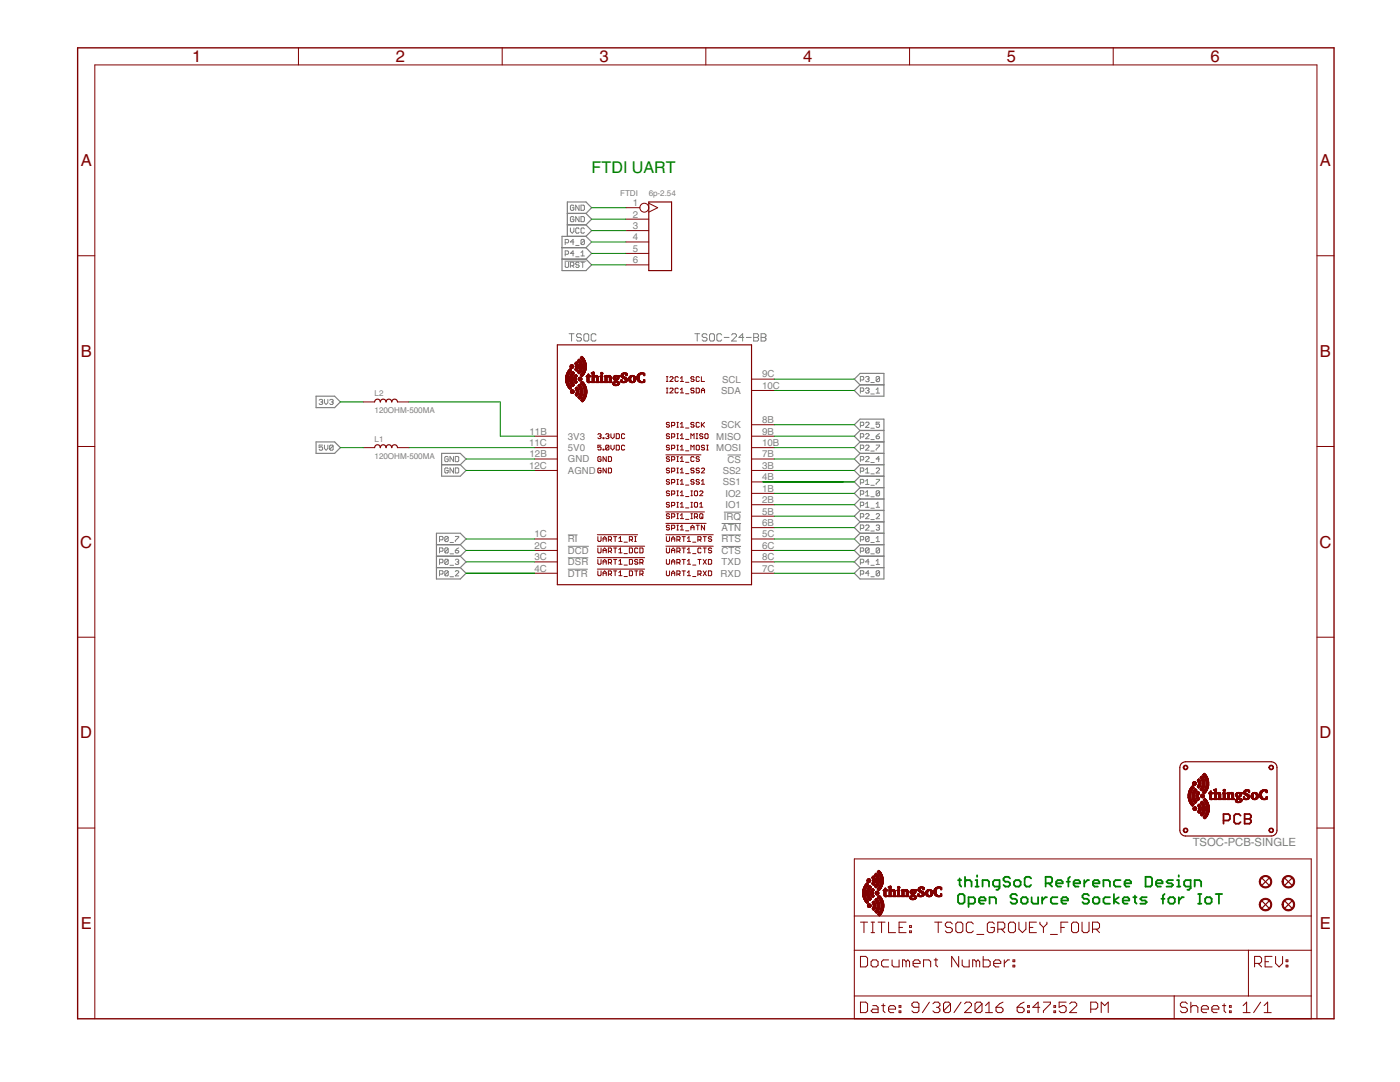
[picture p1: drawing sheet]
<svg xmlns="http://www.w3.org/2000/svg" width="279mm" height="216mm" viewBox="0 0 279 216" stroke-linecap="round" stroke-linejoin="round" font-family="sans-serif">
<defs><g id="words">
<g font-size="3.8" fill="#800000">
<text x="38.3" y="12.4">1</text>
<text x="79" y="12.4">2</text>
<text x="119.6" y="12.4">3</text>
<text x="160.3" y="12.4">4</text>
<text x="200.9" y="12.4">5</text>
<text x="241.6" y="12.4">6</text>
<text x="16.1" y="33.2">A</text>
<text x="263.4" y="33.2">A</text>
<text x="16.1" y="71.2">B</text>
<text x="263.4" y="71.2">B</text>
<text x="16" y="109.3">C</text>
<text x="263.3" y="109.3">C</text>
<text x="16" y="147.4">D</text>
<text x="263.3" y="147.4">D</text>
<text x="16.1" y="185.4">E</text>
<text x="263.4" y="185.4">E</text>
</g>
<text font-size="3.7" fill="#008000" x="118.1" y="34.6">FTDI UART</text>
<text font-size="2.6" fill="#808080" x="238" y="168.8">TSOC-PCB-SINGLE</text>
<g font-size="2.2" fill="#808080">
<text x="126.3" y="41.1">1</text>
<text x="126.3" y="43.4">2</text>
<text x="126.3" y="45.7">3</text>
<text x="126.3" y="48">4</text>
<text x="126.3" y="50.2">5</text>
<text x="126.3" y="52.5">6</text>
<text x="144.1" y="76.3">SCL</text>
<text x="152.1" y="77.6">10C</text>
<text x="152.1" y="75.3">9C</text>
<text x="143.9" y="78.6">SDA</text>
<text x="105.6" y="89">11C</text>
<text x="105.7" y="86.7">11B</text>
<text x="113.3" y="87.7">3V3</text>
<text x="143" y="87.7">MISO</text>
<text x="143.9" y="85.5">SCK</text>
<text x="152.1" y="89">10B</text>
<text x="152.1" y="86.7">9B</text>
<text x="152.1" y="84.4">8B</text>
<text x="105.6" y="93.6">12C</text>
<text x="105.7" y="91.3">12B</text>
<text x="113.3" y="92.3">GND</text>
<text x="113.3" y="94.6">AGND</text>
<text x="113.3" y="90">5V0</text>
<text x="143" y="90">MOSI</text>
<text x="144.2" y="94.6">SS2</text>
<text x="145.2" y="92.3">CS</text>
<text x="152.1" y="93.6">3B</text>
<text x="152.1" y="95.8">4B</text>
<text x="152.1" y="91.3">7B</text>
<text x="144.2" y="96.8">SS1</text>
<text x="144.8" y="99.1">IO2</text>
<text x="144.8" y="101.4">IO1</text>
<text x="152.1" y="98.1">1B</text>
<text x="152.1" y="100.4">2B</text>
<text x="106.7" y="107.2">1C</text>
<text x="144" y="106">ATN</text>
<text x="144.5" y="103.7">IRQ</text>
<text x="152.1" y="105">6B</text>
<text x="152.1" y="107.2">5C</text>
<text x="152.1" y="102.7">5B</text>
<text x="106.7" y="109.5">2C</text>
<text x="106.7" y="111.8">3C</text>
<text x="113.3" y="108.2">RI</text>
<text x="113.3" y="110.5">DCD</text>
<text x="113.3" y="112.8">DSR</text>
<text x="144" y="112.8">TXD</text>
<text x="144" y="108.2">RTS</text>
<text x="144" y="110.5">CTS</text>
<text x="152.1" y="111.8">8C</text>
<text x="152.1" y="109.5">6C</text>
<text x="106.7" y="114.1">4C</text>
<text x="113.3" y="115.1">DTR</text>
<text x="143.8" y="115.1">RXD</text>
<text x="152.1" y="114.1">7C</text>
</g>
<g font-size="1.9" fill="#808080">
<text x="123.8" y="39.2">FTDI</text>
<text x="129.5" y="39.2">6p-2.54</text>
<text x="74.8" y="82.5">120OHM-500MA</text>
<text x="74.8" y="79.1">L2</text>
<text x="74.8" y="88.2">L1</text>
<text x="74.8" y="91.6">120OHM-500MA</text>
</g>
</g></defs>
<g fill="none" stroke="#808080" stroke-width=".2">
<path d="M112.7 52.1h4.2M112.8 48.5h.5l.2-.2v-.4l-.2-.1h-.5v1M112.8 50.7h.5l.2-.1v-.4l-.2-.1h-.5v1M112.8 52.3v.9l.2 .2h.3l.2-.2v-.9M113.8 45.5v.7l.4 .3 .3-.3v-.7M113.8 53h.6l.1-.1v-.4l-.1-.2h-.6v1.1M114.2 53l.3 .4M114.5 41.1l-.1-.2h-.4l-.2 .2v.7l.2 .2h.4l.1-.2v-.4h-.3M114.5 43.4l-.1-.2h-.4l-.2 .2v.7l.2 .1h.4l.1-.1v-.4h-.3M114.5 48.3h-.7l.6-.5v1M114.5 50.6h-.7l.6-.5v1M114.9 49h.7"/>
<path d="M114.9 51.2h.7M115.6 40.9v1.1l-.7-1.1v1.1M115.6 43.2v1l-.7-1v1M115.6 45.7l-.2-.2h-.3l-.2 .2v.7l.2 .1h.3l.2-.1M115.6 52.5l-.2-.2h-.3l-.2 .4 .2 .2h.3l.2 .3-.2 .2h-.3l-.2-.2M116 43.2h.5l.1 .2v.7l-.1 .1h-.5zM116 40.9h.5l.1 .2v.7l-.1 .2h-.5zM116 52.3h.6M116 50.4l.3-.3v1M116 51.1h.6M116.3 52.3v1.1M116.6 45.7l-.1-.2h-.4l-.1 .2v.7l.1 .1h.4l.1-.1"/>
<path d="M116.6 47.9l-.1-.1h-.4l-.1 .1v.7M116.6 47.9v.7l-.1 .2h-.4l-.1-.2M116.6 47.9l-.6 .7M63.7 79.9l.2-.2h.3l.2 .2-.2 .3M64.7 79.7v.7l.4 .3 .3-.3v-.7M65.8 79.9l.2-.2h.3l.2 .2-.2 .3M113.6 66.6h1M114.1 66.6v1.5M116 66.8l-.2-.2h-.5l-.2 .2v.3l.2 .2h.5l.2 .3v.2l-.2 .3h-.5l-.2-.3M116.8 66.6h.5l.2 .2v1l-.2 .3h-.5l-.3-.3v-1zM119 66.8l-.3-.2h-.5l-.2 .2v1l.2 .3h.5l.3-.3M138.7 66.6h.9"/>
<path d="M139.1 66.6v1.5M141.1 66.8l-.2-.2h-.5l-.3 .2v.3l.3 .2h.5l.2 .3v.2l-.2 .3h-.5l-.3-.3M141.8 66.6h.5l.3 .2v1l-.3 .3h-.5l-.2-.3v-1zM144 66.8l-.2-.2h-.5l-.2 .2v1l.2 .3h.5l.2-.3M144.5 67.3h1M146 66.8l.2-.2h.5l.3 .2v.3l-1 1h1M148.4 67.3h-.9l.7-.7v1.5M148.9 67.3h1M150.4 66.6h.8l.2 .2v.3l-.2 .2 .2 .3v.2l-.2 .3h-.8zM150.4 67.3h.8M151.9 66.6h.7l.3 .2v.3l-.3 .2 .3 .3v.2l-.3 .3h-.7zM151.9 67.3h.7"/>
<path d="M171.7 75.8h.5l.2-.2v-.3l-.2-.2h-.5v1.1M171.7 78.1h.5l.2-.2v-.3l-.2-.2h-.5v1M172.7 75.3l.2-.2h.4l.1 .2-.1 .3M172.7 77.6l.2-.2h.4l.1 .2-.1 .3M173.1 75.6h.2M173.1 77.9h.2M173.3 75.6l.1 .2-.1 .4h-.4l-.2-.2M173.3 77.9l.1 .2-.1 .3h-.4l-.2-.1M173.8 76.3h.7M173.8 78.6h.7M174.9 78.4h.6M174.9 77.7l.3-.3v1"/>
<path d="M175.5 75.3v.7l-.1 .2h-.4l-.1-.2M175.5 75.3l-.1-.2h-.4l-.1 .2v.7M175.5 75.3l-.6 .7M64 80.2h.2M64.2 80.2l.2 .2-.2 .3h-.3l-.2-.2M64.4 88.8h-.7v.5l.3-.1 .4 .1v.4l-.2 .1h-.3l-.2-.1M64.7 88.8v.7l.4 .3 .3-.3v-.7M66.1 80.2h.2M66.3 80.2l.2 .2-.2 .3h-.3l-.2-.2M66.5 89l-.2-.2h-.3l-.2 .2v.7M66.5 89v.7l-.2 .1h-.3l-.2-.1M66.5 89l-.7 .7"/>
<path d="M89.5 91.2l-.2-.1h-.4l-.1 .1v.7l.1 .2h.4l.2-.2v-.3h-.4M89.5 93.5l-.2-.1h-.4l-.1 .1v.7l.1 .2h.4l.2-.2v-.3h-.4M90.5 91.1v1l-.7-1v1M90.5 93.4v1l-.7-1v1M90.9 91.1h.5l.1 .1v.7l-.1 .2h-.5zM90.9 93.4h.5l.1 .1v.7l-.1 .2h-.5zM145.2 90.8h2.7M171.7 89.5h.5l.2-.2v-.3l-.2-.2h-.5v1M171.7 91.8h.5l.2-.2v-.4l-.2-.1h-.5v1M171.7 94h.5l.2-.1v-.4l-.2-.1h-.5v1M171.7 84.9h.5l.2-.1v-.4l-.2-.2h-.5v1.1M171.7 87.2h.5l.2-.2v-.3l-.2-.2h-.5v1"/>
<path d="M171.7 96.3h.5l.2-.1v-.4l-.2-.1h-.5v1M171.7 98.6h.5l.2-.2v-.3l-.2-.2h-.5v1.1M172.7 89l.2-.2h.4l.1 .2v.2l-.7 .6h.7M172.7 91.2l.2-.1h.4l.1 .1v.2l-.7 .7h.7M172.7 94.4h.7M172.7 93.7l.4-.3v1M172.7 96l.4-.3v1M172.7 98.3l.4-.4v1.1M172.7 96.7h.7M172.7 84.4l.2-.2h.4l.1 .2v.2l-.7 .7h.7M172.7 86.7l.2-.2h.4l.1 .2v.2l-.7 .6h.7M172.7 99h.7"/>
<path d="M173.8 94.6h.7M173.8 96.8h.7M173.8 92.3h.7M173.8 85.4h.7M173.8 87.7h.7M173.8 90h.7M173.8 99.1h.7M174.9 88.8h.6l-.6 1M174.9 93.5l.1-.1h.4l.1 .1v.2l-.6 .7h.6M174.9 87h.5l.1 .4-.1 .1h-.4l-.1-.1zM174.9 95.7h.6l-.6 1M175.5 91.6h-.6l.5-.5v1"/>
<path d="M175.5 84.2h-.6v.6l.3-.2 .3 .2v.3l-.1 .2h-.4l-.1-.2M175.5 98.1v.7l-.1 .2h-.4l-.1-.2M175.5 98.1l-.1-.2h-.4l-.1 .2v.7M175.5 86.5l-.6 .5M175.5 98.1l-.6 .7M87.7 114.6h.5l.2-.2v-.4l-.2-.1h-.5v1M87.7 112.3h.5l.2-.2v-.3l-.2-.2h-.5v1M87.7 110h.5l.2-.2v-.3l-.2-.2h-.5v1M87.7 107.7h.5l.2-.2v-.3l-.2-.2h-.5v1.1M89.5 107.2l-.2-.2h-.4l-.1 .2v.7M89.5 109.5l-.2-.2h-.4l-.1 .2v.7M89.5 111.8l-.2-.2h-.4l-.1 .2v.7"/>
<path d="M89.5 114l-.2-.1h-.4l-.1 .1v.7M89.5 107.2v.7l-.2 .2h-.4l-.1-.2M89.5 109.5v.7l-.2 .1h-.4l-.1-.1M89.5 111.8v.7l-.2 .1h-.4l-.1-.1M89.5 114v.7l-.2 .2h-.4l-.1-.2M89.5 114l-.7 .7M89.5 111.8l-.7 .7M89.5 109.5l-.7 .7M89.5 107.2l-.7 .7M89.8 115.1h.7M89.8 112.8h.7M89.8 110.5h.7"/>
<path d="M89.8 108.2h.7M90.9 107h.6v.2l-.6 .7v.2M90.9 109.8h.5l.1 .4-.1 .1h-.4l-.1-.1zM90.9 111.8l.1-.2h.4l.1 .2-.1 .3M90.9 114l.1-.1h.4l.1 .1v.2l-.6 .7h.6M91.2 112.1h.2M91.4 112.1l.1 .2-.1 .3h-.4l-.1-.1M91.5 109.3l-.6 .5M113.3 106.7h2M113.3 109h4.2M113.3 111.3h4.1M113.3 113.6h4"/>
<path d="M144 104.5h3.9M144 106.7h3.9M144 109h3.9M144.5 102.2h3.4M171.7 103.2h.5l.2-.2v-.3l-.2-.2h-.5v1M171.7 100.9h.5l.2-.2v-.3l-.2-.2h-.5v1M171.7 105.5h.5l.2-.2v-.4l-.2-.1h-.5v1M171.7 107.7h.5l.2-.2v-.3l-.2-.2h-.5v1.1M171.7 110h.5l.2-.2v-.3l-.2-.2h-.5v1M171.7 112.3h.5l.2-.2v-.3l-.2-.2h-.5v1M171.7 114.6h.5l.2-.2v-.4l-.2-.1h-.5v1M172.7 100.5l.4-.3v1"/>
<path d="M172.7 102.7l.2-.2h.4l.1 .2v.1l-.7 .7h.7M172.7 104.9l.2-.1h.4l.1 .1v.2l-.7 .7h.7M172.7 101.2h.7M173.4 107.2v.7l-.1 .2h-.4l-.2-.2M173.4 109.5v.7l-.1 .1h-.4l-.2-.1M173.4 112.1h-.7l.6-.5v1M173.4 114.4h-.7l.6-.5v1M173.4 109.5l-.1-.2h-.4l-.2 .2v.7M173.4 107.2l-.1-.2h-.4l-.2 .2v.7M173.4 109.5l-.7 .7M173.4 107.2l-.7 .7M173.8 103.7h.7"/>
<path d="M173.8 106h.7M173.8 115.1h.7M173.8 112.8h.7M173.8 110.5h.7M173.8 108.2h.7M173.8 101.4h.7M174.9 102.7l.1-.2h.4l.1 .2v.1l-.6 .7h.6M174.9 104.9l.1-.1h.4l.1 .1-.1 .4M174.9 100.5l.3-.3v1M174.9 107.4l.3-.4v1.1M174.9 112l.3-.4v1M174.9 112.6h.6"/>
<path d="M174.9 108.1h.6M174.9 101.2h.6M175.2 105.3h.2M175.4 105.3l.1 .2-.1 .3h-.4l-.1-.2M175.5 109.5v.7l-.1 .1h-.4l-.1-.1M175.5 114v.7l-.1 .2h-.4l-.1-.2M175.5 109.5l-.1-.2h-.4l-.1 .2v.7M175.5 114l-.1-.1h-.4l-.1 .1v.7M175.5 114l-.6 .7M175.5 109.5l-.6 .7"/>
</g>
<g fill="none" stroke="#808080" stroke-width=".23">
<path d="M112.2 51.7h4.7M112.2 49.4h4.7M113.2 44.9h3.7M113.2 42.6h3.7M116.9 42.6l1.2 1.1-1.2 1.2M116.9 42.6l1.2-1.2-1.2-1.1h-3.7v6.9M116.9 44.9l1.2 1.1-1.2 1.2M116.9 47.2h-4.7v6.8h4.7l1.2-1.1-1.2-1.2M116.9 47.2l1.2 1.1-1.2 1.1M116.9 49.4l1.2 1.2-1.2 1.1M63.1 79.1h3.7l1.1 1.1-1.1 1.1h-3.7zM170.5 75.6l1.1-1.1h4.8v4.6h-4.8l-1.1-1.2 1.1-1.1z"/>
<path d="M171.6 76.8h4.8M63.1 88.2h3.7l1.1 1.1-1.1 1.2h-3.7zM88.1 90.5h3.8l1.1 1.1-1.1 1.1 1.1 1.2-1.1 1.1h-3.8zM88.1 92.7h3.8M171.6 90.5h4.8M171.6 88.2h4.8M171.6 92.7h4.8M171.6 95h4.8M171.6 92.7l-1.1 1.2 1.1 1.1M171.6 85.9l-1.1-1.1 1.1-1.2h4.8v31.9h-4.8l-1.1-1.1 1.1-1.1M171.6 95l-1.1 1.2 1.1 1.1M171.6 97.3h4.8"/>
<path d="M171.6 90.5l-1.1 1.1 1.1 1.1M171.6 85.9h4.8M171.6 85.9l-1.1 1.1 1.1 1.2M171.6 88.2l-1.1 1.1 1.1 1.2M171.6 97.3l-1.1 1.1 1.1 1.2M171.6 99.6h4.8M171.6 99.6l-1.1 1.1 1.1 1.2M87.1 113.3h4.8M87.1 111h4.8M87.1 108.7h4.8M91.9 108.7l1.1-1.2-1.1-1.1h-4.8v9.1h4.8l1.1-1.1-1.1-1.1M91.9 111l1.1 1.1-1.1 1.2"/>
<path d="M91.9 108.7l1.1 1.1-1.1 1.2M171.6 101.9l-1.1 1.1 1.1 1.1M171.6 101.9h4.8M171.6 104.1h4.8M171.6 104.1l-1.1 1.2 1.1 1.1M171.6 106.4h4.8M171.6 113.3h4.8M171.6 111l-1.1 1.1 1.1 1.2M171.6 111h4.8M171.6 108.7l-1.1 1.1 1.1 1.2M171.6 108.7h4.8M171.6 106.4l-1.1 1.1 1.1 1.2"/>
</g>
<g fill="none" stroke="#800000" stroke-width=".2">
<path d="M59.6 9.5v3.5M100.2 9.5v3.5M140.9 9.5v3.5M181.5 9.5v3.5M222.2 9.5v3.5M15.5 51h3.4M124.9 41.4h2.8M124.9 43.7h4.6M124.9 46h4.6M124.9 48.3h4.6M124.9 50.6h4.6M124.9 52.9h4.6"/>
<path d="M129.5 40.6l1.8 .8-1.8 .9M262.8 51h3.4M133 76.1h.3M133 75.2h.3M133 78.4h.3M133 77.4h.3M133.1 75.2v.9M133.1 77.4v1M133.7 75.3l.1-.1h.4l.1 .1-.6 .8h.6M133.7 77.6l.1-.2 .5 .2v.2l-.6 .6h.6M135.4 75.3l-.2-.1h-.3l-.2 .1v.7l.2 .1 .5-.1M135.4 77.6l-.2-.2-.5 .2v.6l.2 .2h.3l.2-.2"/>
<path d="M135.8 76.1h.6M135.8 75.5l.3-.3v.9M135.8 77.8l.3-.4v1M135.8 78.4h.6M136.8 76.3h.7M136.8 78.6h.7M138.5 77.6l-.1-.2-.5 .2 .1 .3h.4l.1 .2-.1 .3h-.4l-.1-.2M138.5 75.3l-.1-.1h-.4l-.1 .3 .1 .1h.4l.1 .4-.1 .1-.5-.1M138.9 77.4h.5l.2 .2v.6l-.2 .2h-.5zM139.6 75.3l-.2-.1h-.3l-.2 .1v.7l.2 .1 .5-.1M140 77.9h.6M140 75.2v.9h.6"/>
<path d="M140 78.4v-.6l.3-.4 .3 .4v.6M150 77.9h4.5M150 75.6h4.5M15.5 89.1h3.4M72.5 89.3h2.3M72.5 80.2h2.3M79.3 89.3h2.3M79.3 80.2h2.3M106.7 93.9h4.5M106.7 91.6h4.5M106.7 89.3h4.5M106.7 87h4.5"/>
<path d="M119.3 86.7l.2-.1h.3l.2 .1-.2 .3M119.6 87h.2M119.8 87l.2 .2-.2 .3h-.3l-.2-.1M120 88.8h-.7v.5l.5-.1 .2 .1v.3l-.2 .2-.5-.2M120 93.6l-.2-.2-.5 .2v.6l.2 .2h.3l.2-.2v-.3h-.4M120 91.3l-.2-.2-.5 .2v.6l.2 .2 .5-.2v-.3h-.4M120.4 89.6h.1v.2h-.1zM120.4 87.4h.1v.1h-.1zM120.9 86.7l.1-.1h.4l.1 .1-.1 .3M121 91.1v1l-.6-1v1M121 93.4v1l-.6-1v1M121.2 87h.2"/>
<path d="M121.4 87l.1 .2-.1 .3h-.4l-.1-.1M121.4 91.1h.5l.1 .2v.6l-.1 .2h-.5zM121.4 93.4h.5l.1 .2v.6l-.1 .2h-.5zM121.5 89l-.1-.2h-.4l-.1 .2v.6M121.5 89v.6l-.1 .2-.5-.2M121.5 89l-.6 .6M121.9 86.6v.6l.4 .3 .3-.3v-.6M121.9 88.8v.7l.4 .3 .3-.3v-.7M123 88.8h.5l.1 .2v.6l-.1 .2h-.5zM123 86.6h.5l.1 .1v.7l-.1 .1h-.5zM124.7 89l-.2-.2h-.3l-.2 .2v.6l.2 .2 .5-.2M124.7 86.7l-.2-.1h-.3l-.2 .1v.7l.2 .1h.3l.2-.1"/>
<path d="M132.9 90.8h7M133.6 95.8l-.1-.1h-.4l-.1 .3 .1 .2h.4l.1 .3-.1 .1-.5-.1M133.6 98.1l-.1-.1-.5 .1 .1 .3 .5 .2-.1 .3-.5-.1M133.6 93.6l-.5-.2-.1 .3 .5 .2 .1 .3-.1 .2h-.4l-.1-.2M133.6 91.3l-.1-.2-.5 .2 .1 .3h.4l.1 .2-.1 .3-.5-.2M133.6 89l-.1-.2h-.4l-.1 .4 .1 .1h.4l.1 .3-.1 .2-.5-.2M133.6 86.7l-.1-.1h-.4l-.1 .3 .5 .1 .1 .4-.1 .1h-.4l-.1-.1M133.6 84.4l-.5-.1-.1 .3 .5 .2 .1 .3-.1 .1h-.4l-.1-.1M134 84.9h.5l.2-.5-.2-.1h-.5v.9M134 87.2h.5l.2-.2-.2-.4h-.5v.9M134 89.5h.5l.2-.2-.2-.5h-.5v1M134 91.8h.5l.2-.5-.2-.2h-.5v1"/>
<path d="M134 94h.5l.2-.4-.2-.2h-.5v1M134 96.3h.5l.2-.1-.2-.5h-.5v.9M134 98.6h.5l.2-.5-.2-.1h-.5v.9M135.1 91.1h.3M135.1 92.1h.3M135.1 88.8h.3M135.1 89.8h.3M135.1 86.6h.3M135.1 87.5h.3M135.1 84.3h.3M135.1 85.2h.3M135.1 98h.3"/>
<path d="M135.1 98.9h.3M135.1 93.4h.3M135.1 94.4h.3M135.1 95.7h.3M135.1 96.6h.3M135.2 84.3v.9M135.2 86.6v.9M135.2 88.8v1M135.2 91.1v1M135.2 93.4v1M135.2 95.7v.9M135.2 98v.9"/>
<path d="M135.8 84.6l.3-.3v.9M135.8 86.9l.3-.3v.9M135.8 89.2l.3-.4v1M135.8 91.4l.3-.3v1M135.8 93.7l.3-.3v1M135.8 96l.3-.3v.9M135.8 98.3l.3-.3v.9M135.8 92.1h.6M135.8 89.8h.6M135.8 87.5h.6M135.8 85.2h.6M135.8 98.9h.6"/>
<path d="M135.8 94.4h.6M135.8 96.6h.6M136.8 92.2h.7M136.8 90h.7M136.8 87.7h.7M136.8 85.4h.7M136.8 99.1h.7M136.8 94.5h.7M136.8 96.8h.7M137.9 87.5v-.9l.3 .3 .3-.3v.9M137.9 89.8v-1l.3 .4 .3-.4v1M137.9 98h.3"/>
<path d="M137.9 98.9h.3M138 98v.9M138.5 93.6l-.1-.2-.5 .2 .1 .3h.4l.1 .1-.1 .4h-.4l-.1-.2M138.5 95.8l-.1-.1h-.4l-.1 .3 .1 .2h.4l.1 .3-.1 .1-.5-.1M138.5 84.4l-.1-.1-.5 .1 .1 .4h.4l.1 .1-.1 .3h-.4l-.1-.1M138.5 91.3l-.1-.2-.5 .2v.6l.1 .2 .5-.2M138.6 98.1l.1-.1 .5 .1v.7l-.1 .1-.5-.1zM138.9 86.6h.4M138.9 87.5h.4M139.1 88.8h.3l.2 .2v.6l-.2 .2-.5-.2v-.6zM139.1 86.6v.9M139.6 93.6l-.2-.2-.5 .2 .2 .3h.3l.2 .1-.2 .4h-.3l-.2-.2"/>
<path d="M139.6 95.8l-.2-.1h-.3l-.2 .3 .2 .2h.3l.2 .3-.2 .1-.5-.1M139.6 91.3l-.2-.2-.5 .2 .2 .3h.3l.2 .2-.2 .3-.5-.2M139.6 84.4l-.2-.1-.5 .1v.7l.2 .1h.3l.2-.1M139.6 98.1l.2-.1 .5 .1v.2l-.7 .6h.7M140 84.3v.9M140 93.6l.1-.2 .5 .2v.1l-.6 .7h.6M140 96.6h.6M140 96l.3-.3v.9M140.1 84.8l.5 .4M140.3 86.7l-.2-.1h-.3l-.2 .3 .5 .1 .2 .4-.2 .1h-.3l-.2-.1M140.6 89l-.1-.2h-.4l-.1 .4 .1 .1h.4l.1 .3-.1 .2-.5-.2M140.6 84.3l-.6 .6"/>
<path d="M140.8 86.6h.4l.1 .1v.7l-.1 .1h-.4l-.1-.1v-.7zM141 88.8h.4M141 89.8h.4M141.2 88.8v1M150 98.4h4.5M150 93.9h4.5M150 96.2h4.5M150 91.6h4.5M150 89.3h4.5M150 87h4.5M150 84.8h4.5M262.8 89.1h3.4"/>
<path d="M106.7 107.5h4.5M106.7 109.8h4.5M106.7 112.1h4.5M106.7 114.4h4.5M119.2 109h9.5M119.2 106.7h8.1M119.2 111.3h9.5M119.2 113.6h9.5M119.3 111.6v.8l.2 .2 .5-.2v-.8M119.3 113.9v.8l.2 .2h.3l.2-.2v-.8M119.3 109.3v.9l.2 .1h.3l.2-.1v-.9M119.3 107.1v.8l.2 .1h.3l.2-.1v-.8"/>
<path d="M120.4 107.5h.6M120.4 109.8h.6M120.4 112.1h.6M120.4 114.4h.6M120.4 108v-.6l.3-.3 .3 .3v.6M120.4 110.3v-.6l.3-.4 .3 .4v.6M120.4 112.6v-.6l.3-.4 .3 .4v.6M120.4 114.9v-.7l.3-.3 .3 .3v.7M121.4 114.6h.5l.1-.2v-.3l-.1-.2h-.5v1M121.4 112.3h.5l.1-.2v-.3l-.1-.2h-.5v1M121.4 110h.5l.1-.2v-.3l-.1-.2h-.5v1M121.4 107.7h.5l.1-.2v-.3l-.1-.1h-.5v.9"/>
<path d="M121.7 107.7l.3 .3M121.7 110l.3 .3M121.7 112.3l.3 .3M121.7 114.6l.3 .3M122.4 113.9h.7M122.4 111.6h.7M122.4 109.3h.7M122.4 107.1h.7M122.8 107.1v.9M122.8 109.3v1M122.8 111.6v1M122.8 113.9v1"/>
<path d="M123.5 114.9h.6M123.5 112.6h.6M123.5 110.3h.6M123.5 108h.6M123.5 107.4l.3-.3v.9M123.5 109.7l.3-.4v1M123.5 112l.3-.4v1M123.5 114.2l.3-.3v1M124.5 115h.7M124.5 112.8h.7M124.5 110.5h.7M124.5 108.2h.7"/>
<path d="M125.6 113.9h.5l.1 .2v.6l-.1 .2h-.5zM125.6 111.6h.5l.1 .2v.6l-.1 .2h-.5zM125.6 109.3h.5l.1 .2v.7l-.1 .1h-.5zM125.6 107.7h.5l.1-.5-.1-.1h-.5v.9M125.9 107.7l.3 .3M126.7 113.9h.6M126.7 108h.3M126.7 107.1h.3M126.8 107.1v.9M127 113.9v1M127.3 111.8l-.2-.2h-.3l-.1 .4 .1 .1h.3l.2 .3-.2 .2-.4-.2M127.3 109.5l-.2-.2h-.3l-.1 .2v.7l.1 .1h.3l.2-.1"/>
<path d="M127.7 114.6h.5l.1-.5-.1-.2h-.5v1M127.7 112.3h.5l.1-.2-.1-.5h-.5v1M127.7 109.3h.5l.1 .2v.7l-.1 .1h-.5zM128 112.3l.3 .3M128 114.6l.3 .3M132.9 102.2h7.7M132.9 109h9.4M132.9 106.7h9.4M132.9 104.4h8M133 107.1v.8l.1 .1h.4l.1-.1v-.8M133 109.3v.9l.1 .1h.4l.1-.1v-.9M133 111.6v.8l.1 .2 .5-.2v-.8"/>
<path d="M133 113.9v.8l.1 .2h.4l.1-.2v-.8M133.6 104.9l-.1-.1-.5 .1 .1 .4 .5 .1-.1 .3-.5-.1M133.6 100.4l-.5-.2-.1 .4 .5 .1 .1 .3-.1 .2h-.4l-.1-.2M133.6 102.7l-.1-.2h-.4l-.1 .3 .1 .2h.4l.1 .3-.1 .2h-.4l-.1-.2M134 107.5h.7M134 109.8h.7M134 112.1h.7M134 114.4h.7M134 114.9v-.7l.3-.3 .4 .3v.7M134 100.9h.5l.2-.5-.2-.2h-.5v1M134 103.1h.5l.2-.1-.2-.5h-.5v1M134 105.4h.5l.2-.5-.2-.1h-.5v.9"/>
<path d="M134 108v-.6l.3-.3 .4 .3v.6M134 110.3v-.6l.3-.4 .4 .4v.6M134 112.6v-.6l.3-.4 .4 .4v.6M135.1 107.7h.5l.1-.2v-.3l-.1-.1h-.5v.9M135.1 110h.5l.1-.2v-.3l-.1-.2h-.5v1M135.1 112.3h.5l.1-.2v-.3l-.1-.2h-.5v1M135.1 114.6h.5l.1-.2v-.3l-.1-.2h-.5v1M135.1 100.2h.3M135.1 101.2h.3M135.1 102.5h.3M135.1 103.5h.3M135.1 104.8h.3"/>
<path d="M135.1 105.7h.3M135.2 100.2v1M135.2 102.5v1M135.2 104.8v.9M135.4 114.6l.3 .3M135.4 112.3l.3 .3M135.4 110l.3 .3M135.4 107.7l.3 .3M135.8 100.6l.3-.4v1M135.8 102.8l.3-.3v1M135.8 105.1l.3-.3v.9M135.8 101.2h.6"/>
<path d="M135.8 103.5h.6M135.8 105.7h.6M136.1 113.9h.7M136.1 111.6h.7M136.1 109.3h.7M136.1 107.1h.7M136.5 107.1v.9M136.5 109.3v1M136.5 111.6v1M136.5 113.9v1M136.8 101.3h.7M136.8 103.6h.7"/>
<path d="M136.8 105.9h.7M137.2 114.9h.6M137.2 114.2l.3-.3v1M137.2 107.4l.3-.3v.9M137.2 109.7l.3-.4v1M137.2 112l.3-.4v1M137.2 112.6h.6M137.2 110.3h.6M137.2 108h.6M137.9 105.3h.6M137.9 105.7v-.6l.3-.3 .3 .3v.6M137.9 100.2h.3"/>
<path d="M137.9 101.2h.3M137.9 102.5h.3M137.9 103.5h.3M138 100.2v1M138 102.5v1M138.2 115h.7M138.2 112.8h.7M138.2 110.5h.7M138.2 108.2h.7M138.6 100.4l.1-.2 .5 .2v.6l-.1 .2h-.4l-.1-.2zM138.6 103.1h.5l.1-.1-.1-.5h-.5v1M138.9 103.1l.3 .4"/>
<path d="M138.9 104.8h.7M139.3 104.8v.9M139.3 114.6h.5l.1-.5-.1-.2h-.5v1M139.3 107.7h.5l.1-.5-.1-.1h-.5v.9M139.3 111.6h.6M139.6 114.6l.3 .3M139.6 111.6v1M139.6 107.7l.3 .3M139.6 101.2h.7M139.6 100.6l.4-.4v1M139.8 102.5h.3l.2 .2v.6l-.2 .2h-.3l-.2-.2v-.6zM139.9 109.5l-.1-.2h-.4l-.1 .2v.7l.1 .1h.4l.1-.1"/>
<path d="M140 103.1l.3 .4M140.3 113.9l.7 1M140.3 111.6l.7 1M140.3 109.3h.7M140.3 107.1h.7M140.6 104.8v.9l-.6-.9v.9M140.7 107.1v.9M140.7 109.3v1M141 113.9l-.7 1M141 111.6l-.7 1M141.4 113.9h.5l.1 .2v.6l-.1 .2h-.5zM141.4 111.6h.5l.1 .2v.6l-.1 .2h-.5z"/>
<path d="M142 107.2l-.1-.1-.5 .1 .1 .3h.4l.1 .2-.1 .3h-.4l-.1-.1M142 109.5l-.1-.2h-.4l-.1 .2 .1 .3h.4l.1 .2-.1 .3h-.4l-.1-.1M150 105.3h4.5M150 107.5h4.5M150 109.8h4.5M150 112.1h4.5M150 114.4h4.5M150 100.7h4.5M150 103h4.5M15.5 127.1h3.4M262.8 127.1h3.4M15.5 165.2h3.4"/>
<path d="M170.5 171.4h91.2v31.9h-91.2zM262.8 165.2h3.4M170.5 189.6h91.2M170.5 198.7h91.2M170.5 182.8h91.2M171.7 190.8h1.1l.3 .4v1.4l-.3 .3h-1.1zM171.7 200h1.1l.3 .3v1.4l-.3 .4h-1.1zM171.7 184h1.4M172.4 184v2.1M173.8 184h.7M173.8 186.1h.7M174.2 191.5h.7l.3 .4v.7l-.3 .3h-.7l-.4-.3v-.7z"/>
<path d="M174.2 184v2.1M175.2 184h1.4M175.9 184v2.1M177.3 184v2.1h1.4M177.3 191.5h-1l-.4 .4v.7l.4 .3h1M178 191.5v1.1l.4 .3h1v-1.4M179.4 185.1h.7M180.8 184h-1.4v2.1h1.4M180.8 191.9l-.3-.4h-.4v1.4M180.8 191.9l.4-.4 .3 .4v1M180.8 191.9v1M181.5 185.8h.4v.3h-.4z"/>
<path d="M181.5 184.7h.4v.4h-.4zM182.2 192.2h1.4v-.3l-.3-.4h-.7l-.4 .4v.7l.4 .3h.7M184.3 192.9v-1.4h1.1l.3 .4v1M185.5 200l-1.4 2.1M186.4 191.5h.7M186.5 184h1.5M186.8 191.2v1.4l.3 .3M187.2 184v2.1M190.1 184.4l-.4-.4h-.7l-.3 .4v.3l.3 .4h.7l.4 .3v.4l-.4 .3h-.7l-.3-.3M191.1 184h.7l.4 .4v1.4l-.4 .3h-.7l-.3-.3v-1.4zM191.3 190.8v2.1l-1.4-2.1v2.1M191.8 200l-1.4 2.1"/>
<path d="M192 191.5v1.1l.4 .3h1v-1.4M194.2 184.4l-.3-.4h-.7l-.4 .4v1.4l.4 .3h.7l.3-.3M194.8 191.9l-.3-.4h-.4v1.4M194.8 191.9v1M194.8 191.9l.4-.4 .3 .4v1M194.9 186.5h1.4M196.2 190.8v2.1h1.1l.3-.3v-.7l-.3-.4h-1.1M198.3 192.2h1.4v-.3l-.3-.4h-.7l-.4 .4v.7l.4 .3h.7M198.4 184.4l-.3-.4h-.7l-.4 .4v1.4l.4 .3h.7l.3-.3v-.7h-.7M199.1 185.4h1.1l.3-.3v-.7l-.3-.4h-1.1v2.1M199.8 185.4l.7 .7M200.2 200l-.7 .3-.7 .7"/>
<path d="M200.4 191.5v1.4M201.5 191.5h-.4l-.7 .7M201.6 184h.7l.3 .4v1.4l-.3 .3h-.7l-.3-.3v-1.4zM202.2 192.6h.3v.3h-.3zM202.2 191.5h.3v.4h-.3zM203.3 184v1.4l.7 .7 .7-.7v-1.4M204.4 200l-.7 .3-.7 .7M205.4 185.1h.7M206.8 184h-1.4v2.1h1.4M207.5 184v.4l.7 .7M208.2 200h1.4v.3l-1.4 1.4v.4M208.2 185.1v1"/>
<path d="M208.9 184v.4l-.7 .7M209.6 186.5h1.4M211.7 185.1h.7M212.8 200h-1.4v1l.7-.3h.3l.4 .3v.7l-.4 .4h-.7l-.3-.4M213.1 184h-1.4v2.1M214.2 184h.7l.3 .4v1.4l-.3 .3h-.7l-.4-.3v-1.4zM215.9 184v1.8l.4 .3h.7l.3-.3v-1.8M218 185.4h1.1l.3-.3v-.7l-.3-.4h-1.1v2.1M218.7 185.4l.7 .7M234.3 198.7v4.6M237.7 200v2.1M249.2 189.6v9.1"/>
<path d="M250.4 192.2h1l.4-.3v-.7l-.4-.4h-1v2.1M251.1 192.2l.7 .7M251.6 200l-1.4 2.1M252.5 191.9h.7M253.9 190.8h-1.4v2.1h1.4M254.6 190.8v1.4l.7 .7 .7-.7v-1.4M256.7 192.6h.3v.3h-.3zM256.7 191.5h.3v.4h-.3zM18.9 203.3v-190.3h243.9v190.3M174.2 200.7h.7l.3 .3v1.1h-1l-.4-.4 .4-.3h1M175.9 200.7h.7M176.3 200.3v1.4l.3 .4"/>
<path d="M177.3 201.4h1.4v-.4l-.3-.3h-.7l-.4 .3v.7l.4 .4h.7M179.4 201.7h.4v.4h-.4zM179.4 200.7h.4v.3h-.4zM183.4 201h-1l-.4-.3v-.4l.4-.3h.6l.4 .3v1.4l-.4 .4h-.6l-.4-.4M186.2 200.3l.3-.3h.7l.4 .3v.4l-.4 .3M186.9 201h.3M187.2 201l.4 .4v.3l-.4 .4h-.7l-.3-.4M189.7 200.3v1.4l-.4 .4h-.7l-.3-.4M189.7 200.3l-.4-.3h-.7l-.3 .3v1.4M189.7 200.3l-1.4 1.4M192.5 200.3l.3-.3h.7l.4 .3v.4l-1.4 1.4h1.4M196 200.3v1.4l-.4 .4h-.7l-.3-.4"/>
<path d="M196 200.3l-.4-.3h-.7l-.3 .3v1.4M196 200.3l-1.4 1.4M196.7 202.1h1.4M196.7 200.7l.7-.7v2.1M198.8 201h1l.4 .4v.3l-.4 .4h-.7l-.3-.4zM203 201h1l.4 .4v.3l-.4 .4h-.7l-.3-.4zM205.1 201.7h.3v.4h-.3zM205.1 200.7h.3v.3h-.3zM207.5 201h-1.4l1.1-1v2.1M210.3 201.7h.4v.4h-.4zM210.3 200.7h.4v.3h-.4zM213.5 200.3l.3-.3h.7l.4 .3v.4l-1.4 1.4h1.4"/>
<path d="M217.7 201.4h1l.4-.4v-.7l-.4-.3h-1v2.1M219.8 202.1v-2.1l.7 .7 .7-.7v2.1M237 200.3l-.4-.3h-.7l-.3 .3v.4l.3 .3h.7l.4 .4v.3l-.4 .4h-.7l-.3-.4M237.7 201l.3-.3h.7l.4 .3v1.1M239.8 201.4h1.4v-.4l-.4-.3h-.7l-.3 .3v.7l.3 .4h.7M241.9 201.4h1.3v-.4l-.3-.3h-.7l-.3 .3v.7l.3 .4h.7M243.9 200.7h.7M244.3 200.3v1.4l.3 .4M245.4 201.7h.3v.4h-.3zM245.4 200.7h.3v.3h-.3zM248.1 202.1h1.4M248.1 200.7l.7-.7v2.1"/>
<path d="M252.3 202.1h1.4M252.3 200.7l.7-.7v2.1"/>
<circle cx="128.6" cy="41.4" r=".89"/>
</g>
<path d="M15.5 9.5h250.7v193.8h-250.7z" fill="none" stroke="#800000" stroke-width=".28"/>
<g fill="none" stroke="#800000" stroke-width=".23">
<path d="M129.5 40.3h4.5v13.7h-4.5zM111.2 68.8h38.8v47.9h-38.8zM74.8 80.2a.57 .57 0 0 1 .5-.6 .57 .57 0 0 1 .6 .6 .57 .57 0 0 1 .6-.6 .57 .57 0 0 1 .5 .6 .57 .57 0 0 1 .6-.6 .57 .57 0 0 1 .6 .6 .57 .57 0 0 1 .6-.6 .57 .57 0 0 1 .5 .6M74.8 89.3a.57 .57 0 0 1 .5-.6 .57 .57 0 0 1 .6 .6 .57 .57 0 0 1 .6-.6 .57 .57 0 0 1 .5 .6 .57 .57 0 0 1 .6-.6 .57 .57 0 0 1 .6 .6 .57 .57 0 0 1 .6-.6 .57 .57 0 0 1 .5 .6M235.7 152.4l.9-.4h17.1l.7 .3 .3 .4 .1 .4v12.6l-.2 .7-.4 .3-.5 .1h-17.1l-.7-.2-.3-.4-.1-.5v-12.6zM251.9 175.3l1.3 1.3M251.9 179.8l1.3 1.4M253.2 175.3l-1.3 1.3M253.2 179.8l-1.3 1.4M256.4 179.8l1.4 1.4M256.4 175.3l1.4 1.3M257.8 175.3l-1.4 1.3"/>
<path d="M257.8 179.8l-1.4 1.4"/>
</g>
<g fill="#800000" stroke="#800000" stroke-width=".2">
<path d="M251.7 175a1.25 1.25 0 0 1 1.9 .3 1.25 1.25 0 0 1-.7 1.8 1.25 1.25 0 0 1-1.6-1.2h.2a1.03 1.03 0 0 1 1.6-.8 1.03 1.03 0 0 1 .1 1.7 1.03 1.03 0 0 1-1.6-.6l-.1-.3h-.2z" fill-rule="evenodd"/>
<path d="M256.2 175a1.26 1.26 0 0 1 2 .3 1.26 1.26 0 0 1-.8 1.9 1.26 1.26 0 0 1-1.5-1.3h.2a1.02 1.02 0 0 1 1.4-.9 1.02 1.02 0 0 1 .3 1.7 1.02 1.02 0 0 1-1.7-.5v-.3h-.2z" fill-rule="evenodd"/>
<path d="M251.7 179.6a1.25 1.25 0 0 1 1.9 .2 1.25 1.25 0 0 1-.7 1.9 1.25 1.25 0 0 1-1.6-1.2h.2a1.03 1.03 0 0 1 1.6-.9 1.03 1.03 0 0 1 .1 1.8 1.03 1.03 0 0 1-1.6-.6l-.1-.3h-.2z" fill-rule="evenodd"/>
<path d="M256.2 179.6a1.26 1.26 0 0 1 2 .3 1.26 1.26 0 0 1-.8 1.8 1.26 1.26 0 0 1-1.5-1.2h.2a1.02 1.02 0 0 1 1.4-1 1.02 1.02 0 0 1 .3 1.7 1.02 1.02 0 0 1-1.7-.4v-.3h-.2z" fill-rule="evenodd"/>
<path d="M236.3 152.8a.47 .47 0 0 1 .7 .1 .47 .47 0 0 1-.3 .7 .47 .47 0 0 1-.6-.5h.2a.34 .34 0 0 1 .5-.2 .34 .34 0 0 1 .1 .5 .34 .34 0 0 1-.6-.1l-.2-.2z" fill-rule="evenodd"/>
<path d="M236.3 165.3a.47 .47 0 0 1 .7 .2 .47 .47 0 0 1-.3 .6 .47 .47 0 0 1-.6-.4h.2a.34 .34 0 0 1 .5-.3 .34 .34 0 0 1 .1 .6 .34 .34 0 0 1-.6-.2l-.2-.1z" fill-rule="evenodd"/>
<path d="M253.4 165.3a.47 .47 0 0 1 .7 .2 .47 .47 0 0 1-.3 .6 .47 .47 0 0 1-.6-.4h.2a.33 .33 0 0 1 .4-.4 .33 .33 0 0 1 .2 .6 .33 .33 0 0 1-.6-.1l-.2-.1z" fill-rule="evenodd"/>
<path d="M253.4 152.8a.47 .47 0 0 1 .7 .1 .47 .47 0 0 1-.3 .7 .47 .47 0 0 1-.6-.5h.2a.33 .33 0 0 1 .4-.3 .33 .33 0 0 1 .2 .5 .33 .33 0 0 1-.6 0l-.2-.2z" fill-rule="evenodd"/>
</g>
<path d="M244.2 163.7h1l.3-.3v-.6l-.3-.4h-1v2M247.6 162.8l-.4-.4h-.6l-.3 .4v1.2l.3 .4h.6l.4-.4M248.4 162.4h1l.3 .4v.3l-.3 .3 .3 .3v.3l-.3 .4h-1zM248.4 163.4h1" fill="none" stroke="#800000" stroke-width=".36"/>
<g fill="#800000" stroke="#800000" stroke-width=".2">
<path d="M240.4 163.3l.1 .1z"/>
<path d="M240.4 163.3h.1z"/>
<path d="M240.3 163.3h.3z"/>
<path d="M240.3 163.2l.3 .1z"/>
<path d="M240.3 163.2h.3z"/>
<path d="M240.2 163.2h.5z"/>
<path d="M240.2 163.1l.5 .1z"/>
<path d="M240.2 163.1h.5z"/>
<path d="M240.1 163.1h.7z"/>
<path d="M240.2 163l.6 .1z"/>
<path d="M240.2 163h.6z"/>
<path d="M240.2 162.9l.7 .1z"/>
<path d="M240.2 162.9h.7z"/>
<path d="M240.3 162.9h.6z"/>
<path d="M240.3 162.8l.6 .1z"/>
<path d="M240.3 162.8h.7z"/>
<path d="M239.8 162.8h.1z"/>
<path d="M240.3 162.8h.6z"/>
<path d="M239.8 162.8h.2z"/>
<path d="M240.4 162.8h.6z"/>
<path d="M239.8 162.7l.2 .1z"/>
<path d="M240.4 162.7l.6 .1z"/>
<path d="M239.8 162.7h.2z"/>
<path d="M240.4 162.7h.6z"/>
<path d="M239.7 162.7h.3z"/>
<path d="M239.7 162.6l.4 .1z"/>
<path d="M240.5 162.6l.5 .1z"/>
<path d="M239.7 162.6h.4z"/>
<path d="M240.5 162.6h.5z"/>
<path d="M239.6 162.6h.5z"/>
<path d="M239.6 162.5l.5 .1z"/>
<path d="M240.5 162.5l.6 .1z"/>
<path d="M239.6 162.5h.6z"/>
<path d="M240.6 162.5h.5z"/>
<path d="M239.6 162.4l.6 .1z"/>
<path d="M240.6 162.4l.5 .1z"/>
<path d="M239.6 162.4h.6z"/>
<path d="M240.6 162.4h.5z"/>
<path d="M240.6 162.4h.6z"/>
<path d="M239.7 162.3l.5 .1z"/>
<path d="M240.6 162.3l.6 .1z"/>
<path d="M239.7 162.3l.6 .1z"/>
<path d="M239.7 162.3h.6z"/>
<path d="M240.6 162.3h.6z"/>
<path d="M239.8 162.2l.5 .1z"/>
<path d="M240.6 162.2l.6 .1z"/>
<path d="M240.7 162.2l.5 .1z"/>
<path d="M239.2 162.2h.2z"/>
<path d="M239.8 162.2h.5z"/>
<path d="M240.7 162.2h.5z"/>
<path d="M239.8 162.2h.6z"/>
<path d="M239.2 162.1l.2 .1z"/>
<path d="M239.8 162.1l.5 .1z"/>
<path d="M240.7 162.1l.5 .1z"/>
<path d="M239.2 162.1h.3z"/>
<path d="M239.9 162.1h.5z"/>
<path d="M240.7 162.1h.5z"/>
<path d="M239.1 162.1h.4z"/>
<path d="M239.1 162l.4 .1z"/>
<path d="M239.9 162l.5 .1z"/>
<path d="M240.7 162l.5 .1z"/>
<path d="M240.7 162l.6 .1z"/>
<path d="M239.1 162h.5z"/>
<path d="M239.9 162h.5z"/>
<path d="M240.7 162h.6z"/>
<path d="M239 162h.5z"/>
<path d="M240.8 162h.5z"/>
<path d="M239 161.9l.6 .1z"/>
<path d="M239.9 161.9l.5 .1z"/>
<path d="M240.8 161.9l.5 .1z"/>
<path d="M239 161.9h.6z"/>
<path d="M239.9 161.9h.6z"/>
<path d="M240.8 161.9h.5z"/>
<path d="M239.1 161.9h.5z"/>
<path d="M240 161.9h.5z"/>
<path d="M239.1 161.8l.5 .1z"/>
<path d="M240 161.8l.5 .1z"/>
<path d="M240.8 161.8l.5 .1z"/>
<path d="M239.1 161.8h.5z"/>
<path d="M240 161.8h.5z"/>
<path d="M240.8 161.8h.5z"/>
<path d="M239.1 161.7l.5 .1z"/>
<path d="M240 161.7l.5 .1z"/>
<path d="M240.8 161.7l.5 .1z"/>
<path d="M239.2 161.7l.5 .1z"/>
<path d="M239.2 161.7h.5z"/>
<path d="M240 161.7h.5z"/>
<path d="M240.8 161.7h.5z"/>
<path d="M238.4 161.7h.2z"/>
<path d="M238.3 161.6l.3 .1z"/>
<path d="M239.2 161.6l.5 .1z"/>
<path d="M240 161.6l.5 .1z"/>
<path d="M240.8 161.6l.5 .1z"/>
<path d="M238.3 161.6l.4 .1z"/>
<path d="M238.2 161.6h.5z"/>
<path d="M239.2 161.6h.5z"/>
<path d="M240 161.6h.5z"/>
<path d="M240.8 161.6h.5z"/>
<path d="M238.1 161.5l.6 .1z"/>
<path d="M239.2 161.5l.5 .1z"/>
<path d="M240.1 161.5l.4 .1z"/>
<path d="M240.8 161.5l.5 .1z"/>
<path d="M238.1 161.5h.7z"/>
<path d="M239.2 161.5h.5z"/>
<path d="M240.1 161.5h.4z"/>
<path d="M240.8 161.5h.5z"/>
<path d="M238.1 161.4l.7 .1z"/>
<path d="M239.2 161.4l.6 .1z"/>
<path d="M240.1 161.4l.4 .1z"/>
<path d="M240.8 161.4l.5 .1z"/>
<path d="M239.3 161.4l.4 .1z"/>
<path d="M238.1 161.4h.7z"/>
<path d="M239.3 161.4h.4z"/>
<path d="M240.1 161.4h.4z"/>
<path d="M240.8 161.4h.5z"/>
<path d="M238.1 161.3l.7 .1z"/>
<path d="M239.3 161.3l.4 .1z"/>
<path d="M240.1 161.3l.4 .1z"/>
<path d="M240.8 161.3l.5 .1z"/>
<path d="M238.1 161.3h.7z"/>
<path d="M239.3 161.3h.4z"/>
<path d="M240.1 161.3h.4z"/>
<path d="M240.8 161.3h.5z"/>
<path d="M238.1 161.2l.7 .1z"/>
<path d="M239.3 161.2l.4 .1z"/>
<path d="M240.1 161.2l.4 .1z"/>
<path d="M240.8 161.2l.5 .1z"/>
<path d="M238.1 161.2h.7z"/>
<path d="M239.2 161.2h.6z"/>
<path d="M240.1 161.2h.4z"/>
<path d="M240.8 161.2h.5z"/>
<path d="M239.2 161.2h.5z"/>
<path d="M238.1 161.1l.7 .1z"/>
<path d="M239.2 161.1l.5 .1z"/>
<path d="M240.1 161.1l.4 .1z"/>
<path d="M240.8 161.1l.5 .1z"/>
<path d="M238.2 161.1l.6 .1z"/>
<path d="M238.2 161.1h.5z"/>
<path d="M239.2 161.1h.5z"/>
<path d="M240.1 161.1h.4z"/>
<path d="M240.8 161.1h.5z"/>
<path d="M240 161.1h.5z"/>
<path d="M238.3 161l.4 .1z"/>
<path d="M239.2 161l.5 .1z"/>
<path d="M240 161l.5 .1z"/>
<path d="M240.8 161l.5 .1z"/>
<path d="M238.3 161l.3 .1z"/>
<path d="M238.4 161h.2z"/>
<path d="M239.2 161h.5z"/>
<path d="M240 161h.5z"/>
<path d="M240.8 161h.5z"/>
<path d="M239.2 160.9l.5 .1z"/>
<path d="M240 160.9l.5 .1z"/>
<path d="M240.8 160.9l.5 .1z"/>
<path d="M239.1 160.9l.5 .1z"/>
<path d="M239.1 160.9h.5z"/>
<path d="M240 160.9h.5z"/>
<path d="M240.8 160.9h.5z"/>
<path d="M239.1 160.8l.5 .1z"/>
<path d="M240 160.8l.5 .1z"/>
<path d="M240.8 160.8l.5 .1z"/>
<path d="M239.1 160.8h.5z"/>
<path d="M240 160.8h.5z"/>
<path d="M240.8 160.8h.5z"/>
<path d="M237.9 160.8h.1z"/>
<path d="M239.9 160.8h.6z"/>
<path d="M237.9 160.8h.2z"/>
<path d="M239 160.8h.6z"/>
<path d="M237.9 160.7l.2 .1z"/>
<path d="M239 160.7l.6 .1z"/>
<path d="M239.9 160.7l.5 .1z"/>
<path d="M240.8 160.7l.5 .1z"/>
<path d="M237.8 160.7l.3 .1z"/>
<path d="M237.8 160.7h.3z"/>
<path d="M239 160.7h.5z"/>
<path d="M239.9 160.7h.5z"/>
<path d="M240.8 160.7h.5z"/>
<path d="M237.8 160.7h.4z"/>
<path d="M239.1 160.7h.5z"/>
<path d="M240.7 160.7h.6z"/>
<path d="M237.8 160.6l.4 .1z"/>
<path d="M239.1 160.6l.4 .1z"/>
<path d="M239.9 160.6l.5 .1z"/>
<path d="M240.7 160.6l.6 .1z"/>
<path d="M237.7 160.6l.5 .1z"/>
<path d="M237.7 160.6h.5z"/>
<path d="M239.1 160.6h.4z"/>
<path d="M239.9 160.6h.5z"/>
<path d="M240.7 160.6h.5z"/>
<path d="M237.7 160.6h.6z"/>
<path d="M237.7 160.5l.6 .1z"/>
<path d="M239.2 160.5l.3 .1z"/>
<path d="M239.9 160.5l.5 .1z"/>
<path d="M240.7 160.5l.5 .1z"/>
<path d="M239.2 160.5l.2 .1z"/>
<path d="M239.8 160.5l.5 .1z"/>
<path d="M237.7 160.5h.6z"/>
<path d="M239.2 160.5h.2z"/>
<path d="M239.8 160.5h.5z"/>
<path d="M240.7 160.5h.5z"/>
<path d="M237.6 160.5h.7z"/>
<path d="M239.3 160.5h.1z"/>
<path d="M237.6 160.4l.7 .1z"/>
<path d="M239.8 160.4l.5 .1z"/>
<path d="M240.7 160.4l.5 .1z"/>
<path d="M237.6 160.4l.6 .1z"/>
<path d="M240.6 160.4l.6 .1z"/>
<path d="M237.6 160.4h.6z"/>
<path d="M239.8 160.4h.5z"/>
<path d="M240.7 160.4h.5z"/>
<path d="M239.7 160.4h.6z"/>
<path d="M240.6 160.4h.6z"/>
<path d="M237.6 160.3l.6 .1z"/>
<path d="M239.7 160.3l.6 .1z"/>
<path d="M240.6 160.3l.6 .1z"/>
<path d="M237.6 160.3l.5 .1z"/>
<path d="M237.5 160.3h.6z"/>
<path d="M239.7 160.3h.6z"/>
<path d="M240.6 160.3h.6z"/>
<path d="M239.6 160.3h.6z"/>
<path d="M240.6 160.3h.5z"/>
<path d="M237.5 160.2l.6 .1z"/>
<path d="M238.5 160.2l.1 .1z"/>
<path d="M239.6 160.2l.6 .1z"/>
<path d="M240.6 160.2l.5 .1z"/>
<path d="M237.5 160.2l.5 .1z"/>
<path d="M237.5 160.2h.6z"/>
<path d="M238.4 160.2h.3z"/>
<path d="M239.6 160.2h.6z"/>
<path d="M240.6 160.2h.5z"/>
<path d="M237.5 160.2h.5z"/>
<path d="M240.5 160.2h.6z"/>
<path d="M237.4 160.1l.6 .1z"/>
<path d="M238.4 160.1l.3 .1z"/>
<path d="M239.6 160.1l.5 .1z"/>
<path d="M240.5 160.1l.6 .1z"/>
<path d="M247 160.1l.3 .1z"/>
<path d="M237.4 160.1h.6z"/>
<path d="M238.4 160.1h.3z"/>
<path d="M239.6 160.1h.5z"/>
<path d="M240.5 160.1h.5z"/>
<path d="M246.8 160.1h.6z"/>
<path d="M238.3 160.1h.5z"/>
<path d="M246.8 160.1h.7z"/>
<path d="M237.4 160l.5 .1z"/>
<path d="M238.3 160l.5 .1z"/>
<path d="M239.7 160l.4 .1z"/>
<path d="M240.5 160l.5 .1z"/>
<path d="M246.7 160l.8 .1z"/>
<path d="M246.7 160l.9 .1z"/>
<path d="M237.4 160h.5z"/>
<path d="M238.3 160h.5z"/>
<path d="M239.7 160h.4z"/>
<path d="M240.5 160h.5z"/>
<path d="M246.7 160h.9z"/>
<path d="M239.7 160h.3z"/>
<path d="M240.4 160h.6z"/>
<path d="M246.7 160h1z"/>
<path d="M237.3 160h.6z"/>
<path d="M239.8 160h.2z"/>
<path d="M246.6 160h.5z"/>
<path d="M247.3 160h.4z"/>
<path d="M237.3 159.9l.6 .1z"/>
<path d="M238.3 159.9l.5 .1z"/>
<path d="M239.8 159.9l.2 .1z"/>
<path d="M240.4 159.9l.6 .1z"/>
<path d="M246.6 159.9l.4 .1z"/>
<path d="M247.4 159.9l.3 .1z"/>
<path d="M237.4 159.9l.5 .1z"/>
<path d="M238.2 159.9l.7 .1z"/>
<path d="M247.4 159.9l.4 .1z"/>
<path d="M237.3 159.9h.5z"/>
<path d="M238.2 159.9h.6z"/>
<path d="M239.8 159.9h.1z"/>
<path d="M240.3 159.9h.6z"/>
<path d="M246.6 159.9h.4z"/>
<path d="M247.5 159.9h.3z"/>
<path d="M237.3 159.8l.5 .1z"/>
<path d="M238.2 159.8l.6 .1z"/>
<path d="M240.3 159.8l.6 .1z"/>
<path d="M246.5 159.8l.4 .1z"/>
<path d="M247.5 159.8l.3 .1z"/>
<path d="M238.2 159.8l.5 .1z"/>
<path d="M237.3 159.8h.5z"/>
<path d="M238.1 159.8h.6z"/>
<path d="M240.3 159.8h.6z"/>
<path d="M246.5 159.8h.4z"/>
<path d="M247.5 159.8h.4z"/>
<path d="M237.3 159.7l.5 .1z"/>
<path d="M238.1 159.7l.6 .1z"/>
<path d="M240.2 159.7l.7 .1z"/>
<path d="M246.5 159.7l.4 .1z"/>
<path d="M247.5 159.7l.4 .1z"/>
<path d="M240.2 159.7l.6 .1z"/>
<path d="M237.3 159.7h.5z"/>
<path d="M238.1 159.7h.6z"/>
<path d="M240.2 159.7h.7z"/>
<path d="M246.5 159.7h.4z"/>
<path d="M247.5 159.7h.4z"/>
<path d="M240.2 159.7h.6z"/>
<path d="M237.2 159.7h.5z"/>
<path d="M238.1 159.7h.5z"/>
<path d="M239 159.7h.2z"/>
<path d="M237.2 159.6l.5 .1z"/>
<path d="M238.1 159.6l.5 .1z"/>
<path d="M239 159.6l.2 .1z"/>
<path d="M240.2 159.6l.6 .1z"/>
<path d="M246.6 159.6l.3 .1z"/>
<path d="M247.5 159.6l.4 .1z"/>
<path d="M240.1 159.6l.7 .1z"/>
<path d="M237.2 159.6h.5z"/>
<path d="M238.1 159.6h.5z"/>
<path d="M239 159.6h.2z"/>
<path d="M240.2 159.6h.5z"/>
<path d="M246.6 159.6h.3z"/>
<path d="M247.5 159.6h.4z"/>
<path d="M239 159.6h.3z"/>
<path d="M246.6 159.6h.4z"/>
<path d="M247.4 159.6h.5z"/>
<path d="M237.2 159.5l.5 .1z"/>
<path d="M238 159.5l.6 .1z"/>
<path d="M238.9 159.5l.4 .1z"/>
<path d="M240.2 159.5l.5 .1z"/>
<path d="M241.6 159.5l.3 .1z"/>
<path d="M246.6 159.5l.4 .1z"/>
<path d="M247.3 159.5l.5 .1z"/>
<path d="M248.5 159.5l.4 .1z"/>
<path d="M250.3 159.5l.2 .1z"/>
<path d="M252.2 159.5l.3 .1z"/>
<path d="M238 159.5l.5 .1z"/>
<path d="M241.6 159.5l.4 .1z"/>
<path d="M242.3 159.5l.6 .1z"/>
<path d="M243.1 159.5l.7 .1z"/>
<path d="M244 159.5l.7 .1z"/>
<path d="M244.8 159.5l.7 .1z"/>
<path d="M245.7 159.5l.7 .1z"/>
<path d="M246.7 159.5l.3 .1z"/>
<path d="M247.2 159.5l.7 .1z"/>
<path d="M248.4 159.5l.6 .1z"/>
<path d="M250.2 159.5l.4 .1z"/>
<path d="M252 159.5l.6 .1z"/>
<path d="M237.2 159.5h.5z"/>
<path d="M238 159.5h.5z"/>
<path d="M238.9 159.5h.5z"/>
<path d="M240.2 159.5h.5z"/>
<path d="M241.5 159.5h.6z"/>
<path d="M242.3 159.5h.6z"/>
<path d="M243.1 159.5h.7z"/>
<path d="M244 159.5h.7z"/>
<path d="M244.8 159.5h.7z"/>
<path d="M245.7 159.5h.7z"/>
<path d="M246.7 159.5h.3z"/>
<path d="M247.1 159.5h.7z"/>
<path d="M248.3 159.5h.7z"/>
<path d="M250.1 159.5h.6z"/>
<path d="M251.9 159.5h.9z"/>
<path d="M237.2 159.4l.5 .1z"/>
<path d="M238 159.4l.5 .1z"/>
<path d="M238.9 159.4l.5 .1z"/>
<path d="M240.3 159.4l.3 .1z"/>
<path d="M241.5 159.4l.6 .1z"/>
<path d="M242.3 159.4l.6 .1z"/>
<path d="M243.1 159.4l.7 .1z"/>
<path d="M244 159.4l.7 .1z"/>
<path d="M244.8 159.4l.7 .1z"/>
<path d="M245.7 159.4l.7 .1z"/>
<path d="M246.7 159.4l1.1 .1z"/>
<path d="M248.2 159.4l.9 .1z"/>
<path d="M250 159.4l.8 .1z"/>
<path d="M251.9 159.4l.9 .1z"/>
<path d="M241.4 159.4l.8 .1z"/>
<path d="M246.8 159.4l1 .1z"/>
<path d="M251.8 159.4l1.1 .1z"/>
<path d="M237.2 159.4h.5z"/>
<path d="M238 159.4h.5z"/>
<path d="M238.9 159.4h.5z"/>
<path d="M240.3 159.4h.3z"/>
<path d="M241.4 159.4h.8z"/>
<path d="M242.3 159.4h.6z"/>
<path d="M243.1 159.4h.7z"/>
<path d="M244 159.4h.7z"/>
<path d="M244.8 159.4h.7z"/>
<path d="M245.7 159.4h.7z"/>
<path d="M246.8 159.4h1z"/>
<path d="M248.2 159.4h1z"/>
<path d="M250 159.4h.8z"/>
<path d="M251.8 159.4h1.1z"/>
<path d="M241.4 159.4h.7z"/>
<path d="M243.9 159.4h.8z"/>
<path d="M246.8 159.4h.9z"/>
<path d="M249.9 159.4h1z"/>
<path d="M238.8 159.4h.6z"/>
<path d="M240.4 159.4h.1z"/>
<path d="M242.4 159.4h.4z"/>
<path d="M243.2 159.4h.4z"/>
<path d="M244.1 159.4h.4z"/>
<path d="M245 159.4h.4z"/>
<path d="M245.8 159.4h.4z"/>
<path d="M248.2 159.4h1.1z"/>
<path d="M249.9 159.4h.4z"/>
<path d="M250.5 159.4h.4z"/>
<path d="M251.7 159.4h1.2z"/>
<path d="M237.2 159.3l.5 .1z"/>
<path d="M238 159.3l.5 .1z"/>
<path d="M238.8 159.3l.6 .1z"/>
<path d="M240.4 159.3l.1 .1z"/>
<path d="M241.4 159.3l.8 .1z"/>
<path d="M242.4 159.3l.4 .1z"/>
<path d="M243.3 159.3l.3 .1z"/>
<path d="M244.1 159.3l.4 .1z"/>
<path d="M245 159.3l.3 .1z"/>
<path d="M245.9 159.3l.3 .1z"/>
<path d="M246.8 159.3l.9 .1z"/>
<path d="M248.1 159.3l.5 .1z"/>
<path d="M248.8 159.3l.5 .1z"/>
<path d="M249.9 159.3l.4 .1z"/>
<path d="M250.5 159.3l.4 .1z"/>
<path d="M251.7 159.3l.6 .1z"/>
<path d="M252.5 159.3l.4 .1z"/>
<path d="M241.4 159.3l.5 .1z"/>
<path d="M246.8 159.3l.8 .1z"/>
<path d="M248.1 159.3l.4 .1z"/>
<path d="M248.9 159.3l.4 .1z"/>
<path d="M250.6 159.3l.4 .1z"/>
<path d="M251.7 159.3l.5 .1z"/>
<path d="M252.6 159.3l.3 .1z"/>
<path d="M237.2 159.3h.4z"/>
<path d="M238 159.3h.5z"/>
<path d="M238.8 159.3h.6z"/>
<path d="M241.4 159.3h.4z"/>
<path d="M242.4 159.3h.4z"/>
<path d="M243.3 159.3h.3z"/>
<path d="M244.1 159.3h.4z"/>
<path d="M245 159.3h.3z"/>
<path d="M245.9 159.3h.3z"/>
<path d="M246.8 159.3h.7z"/>
<path d="M248.2 159.3h.2z"/>
<path d="M248.9 159.3h.4z"/>
<path d="M249.9 159.3h.3z"/>
<path d="M250.6 159.3h.4z"/>
<path d="M251.7 159.3h.4z"/>
<path d="M252.6 159.3h.3z"/>
<path d="M246.8 159.3h.6z"/>
<path d="M249 159.3h.3z"/>
<path d="M249.8 159.3h.4z"/>
<path d="M251.6 159.3h.5z"/>
<path d="M238 159.3h.4z"/>
<path d="M238.8 159.3h.5z"/>
<path d="M246.8 159.3h.5z"/>
<path d="M237.2 159.2l.4 .1z"/>
<path d="M238 159.2l.4 .1z"/>
<path d="M238.8 159.2l.5 .1z"/>
<path d="M241.4 159.2l.4 .1z"/>
<path d="M242.4 159.2l.4 .1z"/>
<path d="M243.3 159.2l.3 .1z"/>
<path d="M244.1 159.2l.4 .1z"/>
<path d="M245 159.2l.3 .1z"/>
<path d="M245.9 159.2l.3 .1z"/>
<path d="M246.8 159.2l.3 .1z"/>
<path d="M248.2 159.2l.2 .1z"/>
<path d="M249 159.2l.4 .1z"/>
<path d="M249.8 159.2l.4 .1z"/>
<path d="M250.6 159.2l.4 .1z"/>
<path d="M251.6 159.2l.4 .1z"/>
<path d="M252.6 159.2l.3 .1z"/>
<path d="M237.9 159.2l.5 .1z"/>
<path d="M250.7 159.2l.3 .1z"/>
<path d="M237.2 159.2h.4z"/>
<path d="M237.9 159.2h.5z"/>
<path d="M238.8 159.2h.5z"/>
<path d="M241.4 159.2h.3z"/>
<path d="M242.4 159.2h.4z"/>
<path d="M243.3 159.2h.3z"/>
<path d="M244.1 159.2h.4z"/>
<path d="M245 159.2h.3z"/>
<path d="M245.9 159.2h.3z"/>
<path d="M246.8 159.2h.3z"/>
<path d="M248.2 159.2h.2z"/>
<path d="M249 159.2h.4z"/>
<path d="M249.8 159.2h.3z"/>
<path d="M250.7 159.2h.3z"/>
<path d="M251.5 159.2h.5z"/>
<path d="M252.6 159.2h.3z"/>
<path d="M237.1 159.2h.5z"/>
<path d="M239.9 159.2h.2z"/>
<path d="M250.7 159.2h.4z"/>
<path d="M251.5 159.2h.4z"/>
<path d="M252.7 159.2h.2z"/>
<path d="M237.1 159.1l.5 .1z"/>
<path d="M238 159.1l.4 .1z"/>
<path d="M238.8 159.1l.5 .1z"/>
<path d="M239.8 159.1l.4 .1z"/>
<path d="M241.4 159.1l.3 .1z"/>
<path d="M242.4 159.1l.4 .1z"/>
<path d="M243.3 159.1l.3 .1z"/>
<path d="M244.1 159.1l.4 .1z"/>
<path d="M245 159.1l.3 .1z"/>
<path d="M245.9 159.1l.3 .1z"/>
<path d="M246.8 159.1l.3 .1z"/>
<path d="M248.2 159.1l.2 .1z"/>
<path d="M249 159.1l.4 .1z"/>
<path d="M249.8 159.1l.3 .1z"/>
<path d="M250.7 159.1l.4 .1z"/>
<path d="M251.5 159.1l.4 .1z"/>
<path d="M252.7 159.1l.2 .1z"/>
<path d="M238.7 159.1l.5 .1z"/>
<path d="M246.9 159.1l.2 .1z"/>
<path d="M249.7 159.1l.4 .1z"/>
<path d="M237.1 159.1h.5z"/>
<path d="M237.9 159.1h.5z"/>
<path d="M238.7 159.1h.5z"/>
<path d="M239.8 159.1h.4z"/>
<path d="M241.4 159.1h.3z"/>
<path d="M242.4 159.1h.4z"/>
<path d="M243.3 159.1h.3z"/>
<path d="M244.1 159.1h.4z"/>
<path d="M245 159.1h.3z"/>
<path d="M245.9 159.1h.3z"/>
<path d="M246.9 159.1h.2z"/>
<path d="M248.2 159.1h.2z"/>
<path d="M249 159.1h.4z"/>
<path d="M249.7 159.1h.4z"/>
<path d="M250.7 159.1h.4z"/>
<path d="M251.5 159.1h.4z"/>
<path d="M252.7 159.1h.2z"/>
<path d="M239.8 159.1h.5z"/>
<path d="M237.1 159l.5 .1z"/>
<path d="M237.9 159l.5 .1z"/>
<path d="M238.7 159l.5 .1z"/>
<path d="M239.7 159l.6 .1z"/>
<path d="M241.4 159l.3 .1z"/>
<path d="M242.4 159l.4 .1z"/>
<path d="M243.3 159l.3 .1z"/>
<path d="M244.1 159l.4 .1z"/>
<path d="M245 159l.3 .1z"/>
<path d="M245.9 159l.3 .1z"/>
<path d="M246.9 159l.2 .1z"/>
<path d="M248.2 159l.2 .1z"/>
<path d="M249 159l.4 .1z"/>
<path d="M249.7 159l.4 .1z"/>
<path d="M250.7 159l.4 .1z"/>
<path d="M251.5 159l.4 .1z"/>
<path d="M252.7 159l.2 .1z"/>
<path d="M246.9 159l.4 .1z"/>
<path d="M251.5 159l.3 .1z"/>
<path d="M237.1 159h.5z"/>
<path d="M237.9 159h.5z"/>
<path d="M238.7 159h.5z"/>
<path d="M239.7 159h.6z"/>
<path d="M241.4 159h.3z"/>
<path d="M242.4 159h.4z"/>
<path d="M243.3 159h.3z"/>
<path d="M244.1 159h.4z"/>
<path d="M245 159h.3z"/>
<path d="M245.9 159h.3z"/>
<path d="M246.9 159h.5z"/>
<path d="M248.2 159h.2z"/>
<path d="M249 159h.4z"/>
<path d="M249.7 159h.4z"/>
<path d="M250.7 159h.4z"/>
<path d="M251.4 159h.5z"/>
<path d="M252.7 159h.2z"/>
<path d="M246.8 159h.7z"/>
<path d="M251.4 159h.4z"/>
<path d="M239.6 159h.7z"/>
<path d="M237.1 158.9l.5 .1z"/>
<path d="M237.9 158.9l.5 .1z"/>
<path d="M238.7 158.9l.5 .1z"/>
<path d="M239.6 158.9l.7 .1z"/>
<path d="M241.4 158.9l.3 .1z"/>
<path d="M242.4 158.9l.4 .1z"/>
<path d="M243.3 158.9l.3 .1z"/>
<path d="M244.1 158.9l.4 .1z"/>
<path d="M245 158.9l.3 .1z"/>
<path d="M245.9 158.9l.3 .1z"/>
<path d="M246.8 158.9l.7 .1z"/>
<path d="M249 158.9l.4 .1z"/>
<path d="M249.7 158.9l.4 .1z"/>
<path d="M250.7 158.9l.4 .1z"/>
<path d="M251.4 158.9l.4 .1z"/>
<path d="M246.7 158.9l.9 .1z"/>
<path d="M237.1 158.9h.5z"/>
<path d="M237.9 158.9h.5z"/>
<path d="M238.7 158.9h.5z"/>
<path d="M239.6 158.9h.7z"/>
<path d="M241.4 158.9h.3z"/>
<path d="M242.4 158.9h.4z"/>
<path d="M243.3 158.9h.3z"/>
<path d="M244.1 158.9h.4z"/>
<path d="M245 158.9h.3z"/>
<path d="M245.9 158.9h.3z"/>
<path d="M246.7 158.9h.4z"/>
<path d="M247.2 158.9h.4z"/>
<path d="M249 158.9h.4z"/>
<path d="M249.7 158.9h.4z"/>
<path d="M250.7 158.9h.4z"/>
<path d="M251.4 158.9h.4z"/>
<path d="M247.3 158.9h.3z"/>
<path d="M248.9 158.9h.5z"/>
<path d="M237.1 158.8l.5 .1z"/>
<path d="M237.9 158.8l.5 .1z"/>
<path d="M238.7 158.8l.5 .1z"/>
<path d="M239.6 158.8l.7 .1z"/>
<path d="M241.4 158.8l.3 .1z"/>
<path d="M242.4 158.8l.4 .1z"/>
<path d="M243.3 158.8l.3 .1z"/>
<path d="M244.1 158.8l.4 .1z"/>
<path d="M245 158.8l.3 .1z"/>
<path d="M245.9 158.8l.3 .1z"/>
<path d="M246.7 158.8l.4 .1z"/>
<path d="M247.3 158.8l.3 .1z"/>
<path d="M248.9 158.8l.5 .1z"/>
<path d="M249.7 158.8l.4 .1z"/>
<path d="M250.7 158.8l.4 .1z"/>
<path d="M251.4 158.8l.4 .1z"/>
<path d="M239.6 158.8l.8 .1z"/>
<path d="M246.7 158.8l.3 .1z"/>
<path d="M247.3 158.8l.4 .1z"/>
<path d="M237.1 158.8h.5z"/>
<path d="M237.9 158.8h.5z"/>
<path d="M238.7 158.8h.5z"/>
<path d="M239.6 158.8h.8z"/>
<path d="M241.4 158.8h.3z"/>
<path d="M242.4 158.8h.4z"/>
<path d="M243.3 158.8h.3z"/>
<path d="M244.1 158.8h.4z"/>
<path d="M245 158.8h.3z"/>
<path d="M245.9 158.8h.3z"/>
<path d="M246.6 158.8h.4z"/>
<path d="M247.4 158.8h.3z"/>
<path d="M248.9 158.8h.5z"/>
<path d="M249.7 158.8h.4z"/>
<path d="M250.7 158.8h.4z"/>
<path d="M251.4 158.8h.4z"/>
<path d="M239.6 158.8h.7z"/>
<path d="M248.8 158.8h.6z"/>
<path d="M237.1 158.7l.5 .1z"/>
<path d="M237.9 158.7l.5 .1z"/>
<path d="M238.7 158.7l.5 .1z"/>
<path d="M239.6 158.7l.7 .1z"/>
<path d="M241.4 158.7l.3 .1z"/>
<path d="M242.4 158.7l.4 .1z"/>
<path d="M243.3 158.7l.3 .1z"/>
<path d="M244.1 158.7l.4 .1z"/>
<path d="M245 158.7l.3 .1z"/>
<path d="M245.9 158.7l.3 .1z"/>
<path d="M246.6 158.7l.4 .1z"/>
<path d="M247.4 158.7l.3 .1z"/>
<path d="M248.8 158.7l.6 .1z"/>
<path d="M249.7 158.7l.4 .1z"/>
<path d="M250.7 158.7l.4 .1z"/>
<path d="M251.4 158.7l.4 .1z"/>
<path d="M248.7 158.7l.7 .1z"/>
<path d="M237.1 158.7h.5z"/>
<path d="M237.9 158.7h.5z"/>
<path d="M238.7 158.7h.5z"/>
<path d="M239.6 158.7h.7z"/>
<path d="M241.4 158.7h.3z"/>
<path d="M242.4 158.7h.4z"/>
<path d="M243.3 158.7h.3z"/>
<path d="M244.1 158.7h.4z"/>
<path d="M245 158.7h.3z"/>
<path d="M245.9 158.7h.3z"/>
<path d="M246.6 158.7h.4z"/>
<path d="M247.4 158.7h.3z"/>
<path d="M248.7 158.7h.6z"/>
<path d="M249.7 158.7h.4z"/>
<path d="M250.7 158.7h.4z"/>
<path d="M251.3 158.7h.5z"/>
<path d="M248.6 158.7h.7z"/>
<path d="M237.1 158.6l.5 .1z"/>
<path d="M237.9 158.6l.5 .1z"/>
<path d="M238.7 158.6l.5 .1z"/>
<path d="M239.7 158.6l.6 .1z"/>
<path d="M241.4 158.6l.3 .1z"/>
<path d="M242.4 158.6l.4 .1z"/>
<path d="M243.3 158.6l.3 .1z"/>
<path d="M244.1 158.6l.4 .1z"/>
<path d="M245 158.6l.3 .1z"/>
<path d="M245.9 158.6l.3 .1z"/>
<path d="M246.6 158.6l.4 .1z"/>
<path d="M247.4 158.6l.3 .1z"/>
<path d="M248.5 158.6l.8 .1z"/>
<path d="M249.7 158.6l.4 .1z"/>
<path d="M250.7 158.6l.4 .1z"/>
<path d="M251.3 158.6l.5 .1z"/>
<path d="M237.1 158.6h.5z"/>
<path d="M237.9 158.6h.5z"/>
<path d="M238.7 158.6h.5z"/>
<path d="M239.7 158.6h.6z"/>
<path d="M241.4 158.6h.3z"/>
<path d="M242.4 158.6h.4z"/>
<path d="M243.3 158.6h.3z"/>
<path d="M244.1 158.6h.4z"/>
<path d="M245 158.6h.3z"/>
<path d="M245.9 158.6h.3z"/>
<path d="M246.6 158.6h.4z"/>
<path d="M247.4 158.6h.3z"/>
<path d="M248.5 158.6h.7z"/>
<path d="M249.7 158.6h.4z"/>
<path d="M250.7 158.6h.4z"/>
<path d="M251.3 158.6h.5z"/>
<path d="M237.1 158.5l.5 .1z"/>
<path d="M237.9 158.5l.5 .1z"/>
<path d="M238.7 158.5l.5 .1z"/>
<path d="M239.7 158.5l.5 .1z"/>
<path d="M241.4 158.5l.3 .1z"/>
<path d="M242.4 158.5l.4 .1z"/>
<path d="M243.3 158.5l.3 .1z"/>
<path d="M244.1 158.5l.4 .1z"/>
<path d="M245 158.5l.3 .1z"/>
<path d="M245.9 158.5l.3 .1z"/>
<path d="M246.6 158.5l.4 .1z"/>
<path d="M247.4 158.5l.3 .1z"/>
<path d="M248.4 158.5l.8 .1z"/>
<path d="M249.7 158.5l.4 .1z"/>
<path d="M250.7 158.5l.4 .1z"/>
<path d="M251.3 158.5l.5 .1z"/>
<path d="M239.8 158.5l.4 .1z"/>
<path d="M243.2 158.5l.4 .1z"/>
<path d="M245.8 158.5l.4 .1z"/>
<path d="M237.2 158.5h.4z"/>
<path d="M238 158.5h.4z"/>
<path d="M238.7 158.5h.5z"/>
<path d="M239.8 158.5h.4z"/>
<path d="M241.4 158.5h.3z"/>
<path d="M242.4 158.5h.4z"/>
<path d="M243.2 158.5h.4z"/>
<path d="M244.1 158.5h.4z"/>
<path d="M245 158.5h.3z"/>
<path d="M245.8 158.5h.4z"/>
<path d="M246.6 158.5h.4z"/>
<path d="M247.4 158.5h.3z"/>
<path d="M248.3 158.5h.8z"/>
<path d="M249.8 158.5h.3z"/>
<path d="M250.7 158.5h.4z"/>
<path d="M251.3 158.5h.5z"/>
<path d="M238.8 158.5h.5z"/>
<path d="M239.9 158.5h.2z"/>
<path d="M237.9 158.5h.5z"/>
<path d="M248.3 158.5h.7z"/>
<path d="M249.8 158.5h.4z"/>
<path d="M250.7 158.5h.3z"/>
<path d="M237.2 158.4l.4 .1z"/>
<path d="M237.9 158.4l.5 .1z"/>
<path d="M238.8 158.4l.5 .1z"/>
<path d="M241.4 158.4l.3 .1z"/>
<path d="M242.4 158.4l.4 .1z"/>
<path d="M243.2 158.4l.4 .1z"/>
<path d="M244.1 158.4l.4 .1z"/>
<path d="M245 158.4l.3 .1z"/>
<path d="M245.8 158.4l.4 .1z"/>
<path d="M246.6 158.4l.4 .1z"/>
<path d="M247.4 158.4l.3 .1z"/>
<path d="M248.3 158.4l.7 .1z"/>
<path d="M249.8 158.4l.4 .1z"/>
<path d="M250.7 158.4l.3 .1z"/>
<path d="M251.3 158.4l.5 .1z"/>
<path d="M246.7 158.4l.3 .1z"/>
<path d="M248.3 158.4l.6 .1z"/>
<path d="M250.6 158.4l.4 .1z"/>
<path d="M237.2 158.4h.4z"/>
<path d="M238 158.4h.4z"/>
<path d="M238.8 158.4h.5z"/>
<path d="M241.4 158.4h.3z"/>
<path d="M242.4 158.4h.4z"/>
<path d="M243.2 158.4h.4z"/>
<path d="M244.1 158.4h.4z"/>
<path d="M245 158.4h.4z"/>
<path d="M245.7 158.4h.5z"/>
<path d="M246.7 158.4h.3z"/>
<path d="M247.4 158.4h.3z"/>
<path d="M248.3 158.4h.6z"/>
<path d="M249.9 158.4h.3z"/>
<path d="M250.6 158.4h.4z"/>
<path d="M251.4 158.4h.4z"/>
<path d="M242.4 158.4h.5z"/>
<path d="M243.1 158.4h.5z"/>
<path d="M245 158.4h.5z"/>
<path d="M246.6 158.4h.4z"/>
<path d="M248.2 158.4h.6z"/>
<path d="M249.8 158.4h.4z"/>
<path d="M237.2 158.3l.4 .1z"/>
<path d="M238 158.3l.5 .1z"/>
<path d="M238.8 158.3l.5 .1z"/>
<path d="M241.2 158.3l.9 .1z"/>
<path d="M242.4 158.3l1.2 .1z"/>
<path d="M244 158.3l.5 .1z"/>
<path d="M244.8 158.3l1.4 .1z"/>
<path d="M246.7 158.3l.3 .1z"/>
<path d="M247.4 158.3l.6 .1z"/>
<path d="M248.2 158.3l.6 .1z"/>
<path d="M249.9 158.3l.3 .1z"/>
<path d="M250.6 158.3l.4 .1z"/>
<path d="M251.4 158.3l.4 .1z"/>
<path d="M238.8 158.3l.6 .1z"/>
<path d="M244.8 158.3l1.3 .1z"/>
<path d="M247.3 158.3l.7 .1z"/>
<path d="M249.9 158.3l.4 .1z"/>
<path d="M237.2 158.3h.5z"/>
<path d="M238 158.3h.5z"/>
<path d="M238.8 158.3h.6z"/>
<path d="M240.3 158.3h.1z"/>
<path d="M241.2 158.3h.9z"/>
<path d="M242.4 158.3h1.2z"/>
<path d="M244 158.3h.5z"/>
<path d="M244.8 158.3h1.3z"/>
<path d="M246.7 158.3h.4z"/>
<path d="M247.3 158.3h.7z"/>
<path d="M248.2 158.3h.5z"/>
<path d="M249.9 158.3h.4z"/>
<path d="M250.5 158.3h.4z"/>
<path d="M251.4 158.3h.4z"/>
<path d="M242.4 158.3h1.1z"/>
<path d="M237.2 158.2l.5 .1z"/>
<path d="M238 158.2l.5 .1z"/>
<path d="M238.8 158.2l.6 .1z"/>
<path d="M240.2 158.2l.3 .1z"/>
<path d="M241.2 158.2l.9 .1z"/>
<path d="M242.4 158.2l.4 .1z"/>
<path d="M242.8 158.2l.7 .1z"/>
<path d="M244 158.2l.5 .1z"/>
<path d="M244.8 158.2l.5 .1z"/>
<path d="M245.4 158.2l.7 .1z"/>
<path d="M246.7 158.2l.4 .1z"/>
<path d="M247.2 158.2l.8 .1z"/>
<path d="M248.2 158.2l.4 .1z"/>
<path d="M249.9 158.2l1 .1z"/>
<path d="M251.4 158.2l.4 .1z"/>
<path d="M238.9 158.2l.5 .1z"/>
<path d="M241.3 158.2l.9 .1z"/>
<path d="M242.9 158.2l.6 .1z"/>
<path d="M244.9 158.2l.4 .1z"/>
<path d="M246.8 158.2l1.2 .1z"/>
<path d="M250 158.2l.8 .1z"/>
<path d="M237.2 158.2h.5z"/>
<path d="M238 158.2h.5z"/>
<path d="M238.9 158.2h.5z"/>
<path d="M240.2 158.2h.3z"/>
<path d="M241.3 158.2h.9z"/>
<path d="M242.4 158.2h.4z"/>
<path d="M242.9 158.2h.6z"/>
<path d="M244.1 158.2h.4z"/>
<path d="M244.9 158.2h.4z"/>
<path d="M245.5 158.2h.6z"/>
<path d="M246.8 158.2h1.2z"/>
<path d="M248.2 158.2h.4z"/>
<path d="M250 158.2h.8z"/>
<path d="M251.4 158.2h.4z"/>
<path d="M241.3 158.2h.4z"/>
<path d="M243 158.2h.5z"/>
<path d="M244.2 158.2h.3z"/>
<path d="M245 158.2h.4z"/>
<path d="M245.5 158.2h.5z"/>
<path d="M246.8 158.2h.8z"/>
<path d="M250.1 158.2h.7z"/>
<path d="M240.1 158.2h.5z"/>
<path d="M241.4 158.2h.4z"/>
<path d="M245 158.2h.3z"/>
<path d="M245.6 158.2h.4z"/>
<path d="M246.9 158.2h.6z"/>
<path d="M250.1 158.2h.6z"/>
<path d="M237.2 158.1l.5 .1z"/>
<path d="M238 158.1l.5 .1z"/>
<path d="M238.9 158.1l.5 .1z"/>
<path d="M240.1 158.1l.5 .1z"/>
<path d="M241.4 158.1l.4 .1z"/>
<path d="M242.4 158.1l.4 .1z"/>
<path d="M243.1 158.1l.3 .1z"/>
<path d="M244.3 158.1l.2 .1z"/>
<path d="M245.1 158.1l.2 .1z"/>
<path d="M245.6 158.1l.4 .1z"/>
<path d="M247 158.1l.4 .1z"/>
<path d="M248.2 158.1l.4 .1z"/>
<path d="M249.2 158.1l.2 .1z"/>
<path d="M250.2 158.1l.5 .1z"/>
<path d="M251.4 158.1l.4 .1z"/>
<path d="M252.7 158.1l.2 .1z"/>
<path d="M245.2 158.1l.2 .1z"/>
<path d="M245.7 158.1l.2 .1z"/>
<path d="M247.1 158.1l.2 .1z"/>
<path d="M250.3 158.1l.3 .1z"/>
<path d="M251.4 158.1l.5 .1z"/>
<path d="M237.2 158.1h.5z"/>
<path d="M238 158.1h.5z"/>
<path d="M238.9 158.1h.4z"/>
<path d="M240.1 158.1h.5z"/>
<path d="M241.4 158.1h.3z"/>
<path d="M242.4 158.1h.4z"/>
<path d="M248.2 158.1h.4z"/>
<path d="M249.2 158.1h.2z"/>
<path d="M251.5 158.1h.3z"/>
<path d="M252.7 158.1h.2z"/>
<path d="M238.1 158.1h.5z"/>
<path d="M251.5 158.1h.4z"/>
<path d="M239 158.1h.3z"/>
<path d="M241.5 158.1h.2z"/>
<path d="M237.2 158l.5 .1z"/>
<path d="M238.1 158l.5 .1z"/>
<path d="M239 158l.2 .1z"/>
<path d="M240.1 158l.6 .1z"/>
<path d="M241.5 158l.2 .1z"/>
<path d="M242.4 158l.4 .1z"/>
<path d="M248.2 158l.4 .1z"/>
<path d="M249.2 158l.2 .1z"/>
<path d="M251.5 158l.4 .1z"/>
<path d="M252.7 158l.2 .1z"/>
<path d="M237.2 158h.5z"/>
<path d="M238.1 158h.5z"/>
<path d="M239 158h.2z"/>
<path d="M240.1 158h.6z"/>
<path d="M241.5 158h.2z"/>
<path d="M242.4 158h.4z"/>
<path d="M248.2 158h.4z"/>
<path d="M249.1 158h.3z"/>
<path d="M251.5 158h.4z"/>
<path d="M252.7 158h.2z"/>
<path d="M237.3 157.9l.5 .1z"/>
<path d="M238.1 157.9l.6 .1z"/>
<path d="M239 157.9l.2 .1z"/>
<path d="M240.1 157.9l.6 .1z"/>
<path d="M241.5 157.9l.2 .1z"/>
<path d="M242.4 157.9l.4 .1z"/>
<path d="M248.2 157.9l.4 .1z"/>
<path d="M249.1 157.9l.3 .1z"/>
<path d="M251.5 157.9l.4 .1z"/>
<path d="M252.7 157.9l.2 .1z"/>
<path d="M238.1 157.9l.5 .1z"/>
<path d="M239.1 157.9l.1 .1z"/>
<path d="M251.5 157.9l.5 .1z"/>
<path d="M237.3 157.9h.5z"/>
<path d="M238.1 157.9h.6z"/>
<path d="M240.2 157.9h.5z"/>
<path d="M241.5 157.9h.2z"/>
<path d="M242.4 157.9h.4z"/>
<path d="M248.2 157.9h.4z"/>
<path d="M249.1 157.9h.3z"/>
<path d="M251.6 157.9h.4z"/>
<path d="M252.6 157.9h.3z"/>
<path d="M240.1 157.9h.7z"/>
<path d="M244.3 157.9h.1z"/>
<path d="M248.3 157.9h.3z"/>
<path d="M240.2 157.9h.6z"/>
<path d="M241.6 157.9h.1z"/>
<path d="M244.2 157.9h.2z"/>
<path d="M251.6 157.9h.5z"/>
<path d="M237.3 157.8l.5 .1z"/>
<path d="M238.1 157.8l.6 .1z"/>
<path d="M240.2 157.8l.6 .1z"/>
<path d="M241.6 157.8l.1 .1z"/>
<path d="M242.4 157.8l.4 .1z"/>
<path d="M244.2 157.8l.3 .1z"/>
<path d="M248.3 157.8l.4 .1z"/>
<path d="M249.1 157.8l.3 .1z"/>
<path d="M251.7 157.8l.4 .1z"/>
<path d="M252.6 157.8l.3 .1z"/>
<path d="M238.2 157.8l.5 .1z"/>
<path d="M237.3 157.8h.5z"/>
<path d="M238.2 157.8h.6z"/>
<path d="M240.3 157.8h.5z"/>
<path d="M242.4 157.8h.4z"/>
<path d="M244.1 157.8h.4z"/>
<path d="M248.3 157.8h.4z"/>
<path d="M249 157.8h.4z"/>
<path d="M251.7 157.8h.5z"/>
<path d="M252.6 157.8h.3z"/>
<path d="M248.3 157.8h.5z"/>
<path d="M251.7 157.8h.6z"/>
<path d="M252.5 157.8h.4z"/>
<path d="M240.3 157.8h.6z"/>
<path d="M248.4 157.8h1z"/>
<path d="M251.7 157.8h1.2z"/>
<path d="M237.3 157.7l.5 .1z"/>
<path d="M238.2 157.7l.6 .1z"/>
<path d="M239.8 157.7l.1 .1z"/>
<path d="M240.3 157.7l.6 .1z"/>
<path d="M242.4 157.7l.4 .1z"/>
<path d="M244.1 157.7l.4 .1z"/>
<path d="M248.4 157.7l1 .1z"/>
<path d="M251.8 157.7l1.1 .1z"/>
<path d="M237.4 157.7l.5 .1z"/>
<path d="M238.2 157.7l.7 .1z"/>
<path d="M239.7 157.7l.2 .1z"/>
<path d="M237.3 157.7h.6z"/>
<path d="M238.2 157.7h.7z"/>
<path d="M239.7 157.7h.2z"/>
<path d="M240.3 157.7h.6z"/>
<path d="M242.4 157.7h.4z"/>
<path d="M244.1 157.7h.4z"/>
<path d="M248.4 157.7h1z"/>
<path d="M251.8 157.7h1.1z"/>
<path d="M237.3 157.6l.6 .1z"/>
<path d="M238.3 157.6l.5 .1z"/>
<path d="M239.7 157.6l.2 .1z"/>
<path d="M240.3 157.6l.6 .1z"/>
<path d="M242.2 157.6l.6 .1z"/>
<path d="M244.1 157.6l.4 .1z"/>
<path d="M248.5 157.6l.8 .1z"/>
<path d="M251.9 157.6l.9 .1z"/>
<path d="M237.4 157.6l.5 .1z"/>
<path d="M239.6 157.6l.4 .1z"/>
<path d="M237.4 157.6h.5z"/>
<path d="M238.3 157.6h.5z"/>
<path d="M239.6 157.6h.4z"/>
<path d="M240.4 157.6h.5z"/>
<path d="M242.2 157.6h.6z"/>
<path d="M244.1 157.6h.4z"/>
<path d="M248.6 157.6h.6z"/>
<path d="M252.1 157.6h.5z"/>
<path d="M248.7 157.6h.3z"/>
<path d="M252.2 157.6h.3z"/>
<path d="M240.4 157.6h.6z"/>
<path d="M244.2 157.6h.3z"/>
<path d="M237.4 157.5l.6 .1z"/>
<path d="M238.4 157.5l.4 .1z"/>
<path d="M239.6 157.5l.4 .1z"/>
<path d="M240.4 157.5l.6 .1z"/>
<path d="M242.3 157.5l.5 .1z"/>
<path d="M244.2 157.5l.3 .1z"/>
<path d="M239.5 157.5l.6 .1z"/>
<path d="M244.2 157.5l.2 .1z"/>
<path d="M237.4 157.5h.6z"/>
<path d="M238.4 157.5h.3z"/>
<path d="M239.5 157.5h.6z"/>
<path d="M240.4 157.5h.6z"/>
<path d="M242.4 157.5h.4z"/>
<path d="M244.3 157.5h.1z"/>
<path d="M240.5 157.5h.5z"/>
<path d="M242.5 157.5h.3z"/>
<path d="M237.5 157.5h.5z"/>
<path d="M237.5 157.4l.5 .1z"/>
<path d="M238.4 157.4l.3 .1z"/>
<path d="M239.5 157.4l.6 .1z"/>
<path d="M240.5 157.4l.5 .1z"/>
<path d="M242.6 157.4l.2 .1z"/>
<path d="M238.5 157.4l.1 .1z"/>
<path d="M237.5 157.4h.6z"/>
<path d="M238.5 157.4h.1z"/>
<path d="M239.6 157.4h.6z"/>
<path d="M240.5 157.4h.5z"/>
<path d="M239.6 157.4h.5z"/>
<path d="M237.5 157.3l.6 .1z"/>
<path d="M239.6 157.3l.6 .1z"/>
<path d="M240.5 157.3l.5 .1z"/>
<path d="M237.6 157.3h.5z"/>
<path d="M239.6 157.3h.6z"/>
<path d="M240.5 157.3h.5z"/>
<path d="M237.6 157.3h.6z"/>
<path d="M237.6 157.2l.6 .1z"/>
<path d="M239.7 157.2l.5 .1z"/>
<path d="M240.6 157.2l.5 .1z"/>
<path d="M237.6 157.2h.6z"/>
<path d="M239.7 157.2h.5z"/>
<path d="M240.6 157.2h.5z"/>
<path d="M237.6 157.2h.7z"/>
<path d="M239.2 157.2h.1z"/>
<path d="M239.7 157.2h.6z"/>
<path d="M237.7 157.1l.6 .1z"/>
<path d="M239.1 157.1l.3 .1z"/>
<path d="M239.8 157.1l.5 .1z"/>
<path d="M240.6 157.1l.5 .1z"/>
<path d="M237.7 157.1h.6z"/>
<path d="M239.1 157.1h.3z"/>
<path d="M239.8 157.1h.5z"/>
<path d="M240.6 157.1h.5z"/>
<path d="M237.7 157l.6 .1z"/>
<path d="M239.1 157l.3 .1z"/>
<path d="M239.8 157l.5 .1z"/>
<path d="M240.6 157l.5 .1z"/>
<path d="M239 157l.5 .1z"/>
<path d="M240.6 157l.6 .1z"/>
<path d="M237.8 157h.4z"/>
<path d="M239 157h.5z"/>
<path d="M239.8 157h.5z"/>
<path d="M240.6 157h.6z"/>
<path d="M237.8 156.9l.4 .1z"/>
<path d="M239 156.9l.5 .1z"/>
<path d="M239.9 156.9l.5 .1z"/>
<path d="M240.7 156.9l.5 .1z"/>
<path d="M237.8 156.9l.3 .1z"/>
<path d="M237.9 156.9h.2z"/>
<path d="M239 156.9h.5z"/>
<path d="M239.9 156.9h.5z"/>
<path d="M240.7 156.9h.5z"/>
<path d="M237.9 156.8l.2 .1z"/>
<path d="M239 156.8l.5 .1z"/>
<path d="M239.9 156.8l.5 .1z"/>
<path d="M240.7 156.8l.5 .1z"/>
<path d="M239 156.8l.6 .1z"/>
<path d="M239 156.8h.6z"/>
<path d="M239.9 156.8h.5z"/>
<path d="M240.7 156.8h.5z"/>
<path d="M239 156.8h.5z"/>
<path d="M239.1 156.7l.5 .1z"/>
<path d="M239.9 156.7l.5 .1z"/>
<path d="M240.7 156.7l.5 .1z"/>
<path d="M239.1 156.7h.5z"/>
<path d="M239.9 156.7h.5z"/>
<path d="M240.7 156.7h.5z"/>
<path d="M238.3 156.7h.2z"/>
<path d="M238.2 156.6l.3 .1z"/>
<path d="M239.1 156.6l.5 .1z"/>
<path d="M239.9 156.6l.5 .1z"/>
<path d="M240.7 156.6l.5 .1z"/>
<path d="M238.2 156.6l.4 .1z"/>
<path d="M238.1 156.6h.5z"/>
<path d="M239.1 156.6h.5z"/>
<path d="M239.9 156.6h.5z"/>
<path d="M240.7 156.6h.5z"/>
<path d="M239.2 156.6h.4z"/>
<path d="M238.1 156.5l.5 .1z"/>
<path d="M239.2 156.5l.4 .1z"/>
<path d="M239.9 156.5l.5 .1z"/>
<path d="M240.7 156.5l.5 .1z"/>
<path d="M238 156.5l.7 .1z"/>
<path d="M239.9 156.5l.6 .1z"/>
<path d="M238 156.5h.7z"/>
<path d="M239.2 156.5h.4z"/>
<path d="M240 156.5h.4z"/>
<path d="M240.7 156.5h.5z"/>
<path d="M238 156.4l.7 .1z"/>
<path d="M239.1 156.4l.5 .1z"/>
<path d="M240 156.4l.4 .1z"/>
<path d="M240.7 156.4l.5 .1z"/>
<path d="M239.2 156.4l.4 .1z"/>
<path d="M238 156.4h.7z"/>
<path d="M239.2 156.4h.4z"/>
<path d="M240 156.4h.4z"/>
<path d="M240.7 156.4h.5z"/>
<path d="M238 156.3l.7 .1z"/>
<path d="M239.2 156.3l.4 .1z"/>
<path d="M240 156.3l.4 .1z"/>
<path d="M240.7 156.3l.5 .1z"/>
<path d="M238 156.3h.7z"/>
<path d="M239.2 156.3h.4z"/>
<path d="M240 156.3h.4z"/>
<path d="M240.7 156.3h.5z"/>
<path d="M238 156.2l.7 .1z"/>
<path d="M239.2 156.2l.4 .1z"/>
<path d="M240 156.2l.4 .1z"/>
<path d="M240.7 156.2l.5 .1z"/>
<path d="M238 156.2h.7z"/>
<path d="M239.2 156.2h.4z"/>
<path d="M240 156.2h.4z"/>
<path d="M240.7 156.2h.5z"/>
<path d="M239.1 156.2h.5z"/>
<path d="M238 156.1l.7 .1z"/>
<path d="M239.2 156.1l.4 .1z"/>
<path d="M240 156.1l.4 .1z"/>
<path d="M240.7 156.1l.5 .1z"/>
<path d="M238.1 156.1h.6z"/>
<path d="M239.2 156.1h.4z"/>
<path d="M239.9 156.1h.6z"/>
<path d="M240.7 156.1h.5z"/>
<path d="M238.1 156.1h.5z"/>
<path d="M239.9 156.1h.5z"/>
<path d="M238.1 156l.5 .1z"/>
<path d="M239.1 156l.5 .1z"/>
<path d="M239.9 156l.5 .1z"/>
<path d="M240.7 156l.5 .1z"/>
<path d="M238.2 156l.3 .1z"/>
<path d="M238.2 156h.3z"/>
<path d="M239.1 156h.5z"/>
<path d="M239.9 156h.5z"/>
<path d="M240.7 156h.5z"/>
<path d="M238.3 156h.2z"/>
<path d="M239.1 155.9l.5 .1z"/>
<path d="M239.9 155.9l.5 .1z"/>
<path d="M240.7 155.9l.5 .1z"/>
<path d="M239.1 155.9h.5z"/>
<path d="M239.9 155.9h.5z"/>
<path d="M240.7 155.9h.5z"/>
<path d="M239 155.9h.5z"/>
<path d="M239 155.8l.6 .1z"/>
<path d="M239.9 155.8l.5 .1z"/>
<path d="M240.7 155.8l.5 .1z"/>
<path d="M239 155.8l.5 .1z"/>
<path d="M239 155.8h.5z"/>
<path d="M239.9 155.8h.5z"/>
<path d="M240.7 155.8h.5z"/>
<path d="M239 155.7l.5 .1z"/>
<path d="M239.9 155.7l.5 .1z"/>
<path d="M240.7 155.7l.5 .1z"/>
<path d="M239 155.7h.5z"/>
<path d="M239.9 155.7h.5z"/>
<path d="M240.7 155.7h.5z"/>
<path d="M239.8 155.7h.5z"/>
<path d="M240.6 155.7h.6z"/>
<path d="M239 155.6l.5 .1z"/>
<path d="M239.8 155.6l.5 .1z"/>
<path d="M240.6 155.6l.6 .1z"/>
<path d="M239 155.6h.5z"/>
<path d="M239.8 155.6h.5z"/>
<path d="M240.6 155.6h.6z"/>
<path d="M239.1 155.6h.3z"/>
<path d="M240.6 155.6h.5z"/>
<path d="M239.1 155.5l.3 .1z"/>
<path d="M239.8 155.5l.5 .1z"/>
<path d="M240.6 155.5l.5 .1z"/>
<path d="M239.1 155.5h.3z"/>
<path d="M239.8 155.5h.5z"/>
<path d="M240.6 155.5h.5z"/>
<path d="M239.2 155.5h.1z"/>
<path d="M239.7 155.5h.6z"/>
<path d="M239.2 155.4l.1 .1z"/>
<path d="M239.7 155.4l.5 .1z"/>
<path d="M240.6 155.4l.5 .1z"/>
<path d="M239.7 155.4h.5z"/>
<path d="M240.6 155.4h.5z"/>
<path d="M240.5 155.4h.6z"/>
<path d="M239.6 155.4h.6z"/>
<path d="M239.6 155.3l.6 .1z"/>
<path d="M240.5 155.3l.5 .1z"/>
<path d="M239.6 155.3h.6z"/>
<path d="M240.5 155.3h.6z"/>
<path d="M240.5 155.3h.5z"/>
<path d="M239.6 155.3h.5z"/>
<path d="M239.6 155.2l.6 .1z"/>
<path d="M240.5 155.2l.5 .1z"/>
<path d="M239.5 155.2l.6 .1z"/>
<path d="M239.5 155.2h.6z"/>
<path d="M240.5 155.2h.5z"/>
<path d="M240.4 155.2h.6z"/>
<path d="M239.5 155.1l.6 .1z"/>
<path d="M240.4 155.1l.6 .1z"/>
<path d="M239.6 155.1h.4z"/>
<path d="M240.4 155.1h.6z"/>
<path d="M240.4 155.1h.5z"/>
<path d="M239.6 155l.4 .1z"/>
<path d="M240.4 155l.5 .1z"/>
<path d="M239.6 155h.4z"/>
<path d="M240.4 155h.5z"/>
<path d="M240.3 155h.6z"/>
<path d="M239.7 155h.2z"/>
<path d="M239.7 154.9l.2 .1z"/>
<path d="M240.3 154.9l.6 .1z"/>
<path d="M239.8 154.9h.1z"/>
<path d="M240.3 154.9h.6z"/>
<path d="M240.2 154.9h.6z"/>
<path d="M240.2 154.8l.7 .1z"/>
<path d="M240.2 154.8l.6 .1z"/>
<path d="M240.2 154.8h.6z"/>
<path d="M240.1 154.7l.7 .1z"/>
<path d="M240.1 154.7h.6z"/>
<path d="M240.1 154.6l.6 .1z"/>
<path d="M240.1 154.6h.6z"/>
<path d="M240.1 154.6h.5z"/>
<path d="M240.1 154.5l.5 .1z"/>
<path d="M240.1 154.5h.5z"/>
<path d="M240.2 154.5h.3z"/>
<path d="M240.2 154.4l.3 .1z"/>
<path d="M240.2 154.4h.3z"/>
<path d="M240.3 154.3l.1 .1z"/>
<path d="M175.4 182.7l.2 .1z"/>
<path d="M175.4 182.7h.2z"/>
<path d="M175.4 182.6l.2 .1z"/>
<path d="M175.3 182.6l.3 .1z"/>
<path d="M175.3 182.6h.4z"/>
<path d="M175.3 182.5l.4 .1z"/>
<path d="M175.2 182.5h.5z"/>
<path d="M175.2 182.5h.6z"/>
<path d="M175.2 182.4l.6 .1z"/>
<path d="M175.2 182.4h.6z"/>
<path d="M175.2 182.4h.7z"/>
<path d="M175.2 182.3l.7 .1z"/>
<path d="M175.3 182.3h.6z"/>
<path d="M175.3 182.2l.6 .1z"/>
<path d="M175.3 182.2l.7 .1z"/>
<path d="M175.3 182.2h.7z"/>
<path d="M175.4 182.2h.6z"/>
<path d="M174.9 182.1l.1 .1z"/>
<path d="M175.4 182.1l.6 .1z"/>
<path d="M174.8 182.1l.2 .1z"/>
<path d="M174.8 182.1h.2z"/>
<path d="M175.4 182.1h.6z"/>
<path d="M174.8 182.1h.3z"/>
<path d="M175.5 182.1h.6z"/>
<path d="M174.8 182l.3 .1z"/>
<path d="M175.5 182l.5 .1z"/>
<path d="M174.7 182h.4z"/>
<path d="M175.5 182h.5z"/>
<path d="M175.5 182h.6z"/>
<path d="M174.7 181.9l.5 .1z"/>
<path d="M175.5 181.9l.6 .1z"/>
<path d="M174.6 181.9h.6z"/>
<path d="M175.6 181.9h.5z"/>
<path d="M174.6 181.8l.6 .1z"/>
<path d="M175.6 181.8l.5 .1z"/>
<path d="M174.6 181.8h.7z"/>
<path d="M175.6 181.8h.6z"/>
<path d="M174.7 181.8h.6z"/>
<path d="M174.7 181.7l.6 .1z"/>
<path d="M175.6 181.7l.6 .1z"/>
<path d="M174.8 181.7h.5z"/>
<path d="M175.7 181.7h.5z"/>
<path d="M174.8 181.6l.5 .1z"/>
<path d="M175.7 181.6l.5 .1z"/>
<path d="M174.8 181.6h.5z"/>
<path d="M175.7 181.6h.5z"/>
<path d="M174.3 181.6h.1z"/>
<path d="M174.8 181.6h.6z"/>
<path d="M175.7 181.6h.6z"/>
<path d="M174.3 181.5l.1 .1z"/>
<path d="M174.9 181.5l.5 .1z"/>
<path d="M175.7 181.5l.6 .1z"/>
<path d="M174.2 181.5l.3 .1z"/>
<path d="M174.8 181.5l.6 .1z"/>
<path d="M174.2 181.5h.3z"/>
<path d="M174.9 181.5h.5z"/>
<path d="M175.7 181.5h.6z"/>
<path d="M175.8 181.5h.5z"/>
<path d="M174.2 181.4l.3 .1z"/>
<path d="M174.9 181.4l.5 .1z"/>
<path d="M175.8 181.4l.5 .1z"/>
<path d="M174.1 181.4h.5z"/>
<path d="M174.9 181.4h.5z"/>
<path d="M175.8 181.4h.5z"/>
<path d="M174.9 181.4h.6z"/>
<path d="M174.1 181.3l.5 .1z"/>
<path d="M174.9 181.3l.6 .1z"/>
<path d="M175.8 181.3l.5 .1z"/>
<path d="M175 181.3l.5 .1z"/>
<path d="M174.1 181.3h.5z"/>
<path d="M175 181.3h.5z"/>
<path d="M175.8 181.3h.5z"/>
<path d="M174.1 181.2l.5 .1z"/>
<path d="M175 181.2l.5 .1z"/>
<path d="M175.8 181.2l.5 .1z"/>
<path d="M174.1 181.2l.6 .1z"/>
<path d="M174.1 181.2h.6z"/>
<path d="M175 181.2h.5z"/>
<path d="M175.8 181.2h.5z"/>
<path d="M175.9 181.2h.4z"/>
<path d="M174.2 181.1l.5 .1z"/>
<path d="M175 181.1l.5 .1z"/>
<path d="M175.9 181.1l.5 .1z"/>
<path d="M174.2 181.1h.5z"/>
<path d="M175 181.1h.5z"/>
<path d="M175.9 181.1h.5z"/>
<path d="M173.4 181l.2 .1z"/>
<path d="M174.2 181l.5 .1z"/>
<path d="M175 181l.5 .1z"/>
<path d="M175.9 181l.5 .1z"/>
<path d="M173.3 181l.3 .1z"/>
<path d="M173.3 181h.4z"/>
<path d="M174.2 181h.5z"/>
<path d="M175 181h.5z"/>
<path d="M175.9 181h.5z"/>
<path d="M173.2 181h.5z"/>
<path d="M174.3 181h.4z"/>
<path d="M175 181h.6z"/>
<path d="M173.2 180.9l.6 .1z"/>
<path d="M174.3 180.9l.4 .1z"/>
<path d="M175 180.9l.6 .1z"/>
<path d="M175.9 180.9l.5 .1z"/>
<path d="M175.1 180.9l.5 .1z"/>
<path d="M173.2 180.9h.6z"/>
<path d="M174.3 180.9h.5z"/>
<path d="M175.1 180.9h.5z"/>
<path d="M175.9 180.9h.5z"/>
<path d="M173.1 180.9h.7z"/>
<path d="M173.1 180.8l.7 .1z"/>
<path d="M174.3 180.8l.5 .1z"/>
<path d="M175.1 180.8l.5 .1z"/>
<path d="M175.9 180.8l.5 .1z"/>
<path d="M173.1 180.8h.7z"/>
<path d="M174.3 180.8h.5z"/>
<path d="M175.1 180.8h.5z"/>
<path d="M175.9 180.8h.5z"/>
<path d="M173.1 180.7l.7 .1z"/>
<path d="M174.3 180.7l.5 .1z"/>
<path d="M175.1 180.7l.5 .1z"/>
<path d="M175.9 180.7l.5 .1z"/>
<path d="M173.1 180.7h.8z"/>
<path d="M174.3 180.7h.5z"/>
<path d="M175.1 180.7h.5z"/>
<path d="M175.9 180.7h.5z"/>
<path d="M173.1 180.7h.7z"/>
<path d="M173.1 180.6l.7 .1z"/>
<path d="M174.3 180.6l.5 .1z"/>
<path d="M175.1 180.6l.5 .1z"/>
<path d="M175.9 180.6l.5 .1z"/>
<path d="M173.1 180.6h.7z"/>
<path d="M174.3 180.6h.5z"/>
<path d="M175.1 180.6h.5z"/>
<path d="M175.9 180.6h.5z"/>
<path d="M173.2 180.5l.6 .1z"/>
<path d="M174.3 180.5l.5 .1z"/>
<path d="M175.1 180.5l.5 .1z"/>
<path d="M175.9 180.5l.5 .1z"/>
<path d="M173.2 180.5h.6z"/>
<path d="M174.3 180.5h.4z"/>
<path d="M175.1 180.5h.5z"/>
<path d="M175.9 180.5h.5z"/>
<path d="M173.2 180.4l.5 .1z"/>
<path d="M174.3 180.4l.4 .1z"/>
<path d="M175 180.4l.6 .1z"/>
<path d="M175.9 180.4l.5 .1z"/>
<path d="M173.3 180.4h.4z"/>
<path d="M174.2 180.4h.5z"/>
<path d="M175 180.4h.6z"/>
<path d="M175.9 180.4h.5z"/>
<path d="M173.3 180.4h.3z"/>
<path d="M175 180.4h.5z"/>
<path d="M173.4 180.4h.2z"/>
<path d="M174.2 180.3l.5 .1z"/>
<path d="M175 180.3l.5 .1z"/>
<path d="M175.9 180.3l.5 .1z"/>
<path d="M174.2 180.3h.5z"/>
<path d="M175 180.3h.5z"/>
<path d="M175.9 180.3h.5z"/>
<path d="M175.9 180.3h.4z"/>
<path d="M174.1 180.3h.6z"/>
<path d="M174.1 180.2l.5 .1z"/>
<path d="M175 180.2l.5 .1z"/>
<path d="M175.8 180.2l.5 .1z"/>
<path d="M174.1 180.2h.6z"/>
<path d="M175 180.2h.5z"/>
<path d="M175.8 180.2h.5z"/>
<path d="M174.1 180.2h.5z"/>
<path d="M173 180.1l.1 .1z"/>
<path d="M174.1 180.1l.5 .1z"/>
<path d="M175 180.1l.5 .1z"/>
<path d="M175.8 180.1l.5 .1z"/>
<path d="M172.9 180.1l.2 .1z"/>
<path d="M172.9 180.1h.2z"/>
<path d="M174.1 180.1h.5z"/>
<path d="M175 180.1h.5z"/>
<path d="M175.8 180.1h.5z"/>
<path d="M172.8 180.1h.4z"/>
<path d="M172.8 180l.4 .1z"/>
<path d="M174.1 180l.5 .1z"/>
<path d="M174.9 180l.6 .1z"/>
<path d="M175.8 180l.5 .1z"/>
<path d="M172.8 180h.4z"/>
<path d="M174.1 180h.5z"/>
<path d="M174.9 180h.5z"/>
<path d="M175.8 180h.5z"/>
<path d="M172.8 180h.5z"/>
<path d="M174.2 180h.3z"/>
<path d="M175.7 180h.6z"/>
<path d="M172.8 179.9l.5 .1z"/>
<path d="M174.2 179.9l.3 .1z"/>
<path d="M174.9 179.9l.5 .1z"/>
<path d="M175.7 179.9l.6 .1z"/>
<path d="M172.7 179.9h.6z"/>
<path d="M174.2 179.9h.3z"/>
<path d="M174.9 179.9h.5z"/>
<path d="M175.7 179.9h.6z"/>
<path d="M174.3 179.9h.2z"/>
<path d="M175.7 179.9h.5z"/>
<path d="M172.7 179.8l.6 .1z"/>
<path d="M174.3 179.8l.1 .1z"/>
<path d="M174.9 179.8l.5 .1z"/>
<path d="M175.7 179.8l.5 .1z"/>
<path d="M174.8 179.8l.5 .1z"/>
<path d="M172.7 179.8h.5z"/>
<path d="M174.8 179.8h.5z"/>
<path d="M175.7 179.8h.5z"/>
<path d="M172.6 179.8h.6z"/>
<path d="M172.6 179.7l.6 .1z"/>
<path d="M174.8 179.7l.5 .1z"/>
<path d="M175.7 179.7l.5 .1z"/>
<path d="M172.6 179.7h.6z"/>
<path d="M174.8 179.7h.5z"/>
<path d="M175.7 179.7h.5z"/>
<path d="M174.7 179.7h.6z"/>
<path d="M172.6 179.7h.5z"/>
<path d="M172.6 179.6l.5 .1z"/>
<path d="M174.7 179.6l.6 .1z"/>
<path d="M175.6 179.6l.6 .1z"/>
<path d="M172.6 179.6h.5z"/>
<path d="M173.5 179.6h.2z"/>
<path d="M174.6 179.6h.7z"/>
<path d="M175.6 179.6h.5z"/>
<path d="M172.5 179.6h.6z"/>
<path d="M174.6 179.6h.6z"/>
<path d="M172.5 179.5l.6 .1z"/>
<path d="M173.5 179.5l.2 .1z"/>
<path d="M174.6 179.5l.6 .1z"/>
<path d="M175.6 179.5l.5 .1z"/>
<path d="M172.5 179.5l.5 .1z"/>
<path d="M173.4 179.5l.3 .1z"/>
<path d="M172.5 179.5h.5z"/>
<path d="M173.4 179.5h.4z"/>
<path d="M174.6 179.5h.6z"/>
<path d="M175.6 179.5h.5z"/>
<path d="M182 179.5h.3z"/>
<path d="M174.7 179.5h.5z"/>
<path d="M175.5 179.5h.6z"/>
<path d="M181.9 179.5h.5z"/>
<path d="M172.4 179.5h.6z"/>
<path d="M181.8 179.5h.7z"/>
<path d="M172.5 179.4l.5 .1z"/>
<path d="M173.4 179.4l.4 .1z"/>
<path d="M174.7 179.4l.4 .1z"/>
<path d="M175.5 179.4l.6 .1z"/>
<path d="M181.8 179.4l.8 .1z"/>
<path d="M172.4 179.4l.6 .1z"/>
<path d="M173.3 179.4l.5 .1z"/>
<path d="M175.5 179.4l.5 .1z"/>
<path d="M172.4 179.4h.6z"/>
<path d="M173.4 179.4h.5z"/>
<path d="M174.8 179.4h.3z"/>
<path d="M175.5 179.4h.5z"/>
<path d="M181.7 179.4h1z"/>
<path d="M173.3 179.4h.6z"/>
<path d="M172.4 179.3l.5 .1z"/>
<path d="M173.3 179.3l.6 .1z"/>
<path d="M174.8 179.3l.2 .1z"/>
<path d="M175.4 179.3l.6 .1z"/>
<path d="M181.7 179.3l.4 .1z"/>
<path d="M182.4 179.3l.3 .1z"/>
<path d="M172.4 179.3h.5z"/>
<path d="M173.3 179.3h.6z"/>
<path d="M174.8 179.3h.2z"/>
<path d="M175.5 179.3h.5z"/>
<path d="M181.7 179.3h.4z"/>
<path d="M182.4 179.3h.4z"/>
<path d="M175.4 179.3h.6z"/>
<path d="M181.6 179.3h.5z"/>
<path d="M182.5 179.3h.3z"/>
<path d="M173.2 179.3h.7z"/>
<path d="M174.9 179.3h.1z"/>
<path d="M181.6 179.3h.4z"/>
<path d="M172.4 179.2l.5 .1z"/>
<path d="M173.2 179.2l.6 .1z"/>
<path d="M175.4 179.2l.6 .1z"/>
<path d="M181.6 179.2l.4 .1z"/>
<path d="M182.5 179.2l.3 .1z"/>
<path d="M172.3 179.2l.5 .1z"/>
<path d="M182.5 179.2l.4 .1z"/>
<path d="M172.3 179.2h.5z"/>
<path d="M173.2 179.2h.6z"/>
<path d="M175.3 179.2h.6z"/>
<path d="M181.6 179.2h.4z"/>
<path d="M182.5 179.2h.4z"/>
<path d="M173.2 179.2h.5z"/>
<path d="M182.6 179.2h.3z"/>
<path d="M172.3 179.1l.5 .1z"/>
<path d="M173.2 179.1l.5 .1z"/>
<path d="M175.3 179.1l.6 .1z"/>
<path d="M181.6 179.1l.3 .1z"/>
<path d="M182.6 179.1l.3 .1z"/>
<path d="M172.3 179.1h.5z"/>
<path d="M173.2 179.1h.5z"/>
<path d="M175.2 179.1h.7z"/>
<path d="M181.6 179.1h.3z"/>
<path d="M182.6 179.1h.3z"/>
<path d="M173.1 179.1h.6z"/>
<path d="M172.3 179l.5 .1z"/>
<path d="M173.1 179l.6 .1z"/>
<path d="M174.1 179l.1 .1z"/>
<path d="M175.2 179l.6 .1z"/>
<path d="M181.6 179l.3 .1z"/>
<path d="M182.6 179l.3 .1z"/>
<path d="M172.3 179h.5z"/>
<path d="M173.1 179h.6z"/>
<path d="M174.1 179h.1z"/>
<path d="M175.2 179h.6z"/>
<path d="M181.6 179h.3z"/>
<path d="M182.5 179h.4z"/>
<path d="M174 179h.2z"/>
<path d="M173.1 179h.5z"/>
<path d="M174 179h.3z"/>
<path d="M172.3 178.9l.5 .1z"/>
<path d="M173.1 178.9l.5 .1z"/>
<path d="M174 178.9l.3 .1z"/>
<path d="M175.2 178.9l.5 .1z"/>
<path d="M181.6 178.9l.4 .1z"/>
<path d="M182.5 178.9l.4 .1z"/>
<path d="M175.2 178.9l.6 .1z"/>
<path d="M181.7 178.9l.3 .1z"/>
<path d="M182.4 178.9l.5 .1z"/>
<path d="M172.3 178.9h.5z"/>
<path d="M173.1 178.9h.5z"/>
<path d="M174 178.9h.3z"/>
<path d="M175.2 178.9h.5z"/>
<path d="M176.6 178.9h.3z"/>
<path d="M181.7 178.9h.3z"/>
<path d="M182.4 178.9h.5z"/>
<path d="M183.6 178.9h.3z"/>
<path d="M185.3 178.9h.3z"/>
<path d="M187.2 178.9h.3z"/>
<path d="M173.9 178.9h.5z"/>
<path d="M175.3 178.9h.4z"/>
<path d="M176.6 178.9h.4z"/>
<path d="M177.3 178.9h.7z"/>
<path d="M178.2 178.9h.6z"/>
<path d="M179 178.9h.7z"/>
<path d="M179.9 178.9h.7z"/>
<path d="M180.7 178.9h.7z"/>
<path d="M182.3 178.9h.6z"/>
<path d="M183.4 178.9h.6z"/>
<path d="M185.2 178.9h.5z"/>
<path d="M187 178.9h.7z"/>
<path d="M172.2 178.9h.5z"/>
<path d="M176.6 178.9h.5z"/>
<path d="M182.1 178.9h.8z"/>
<path d="M183.3 178.9h.8z"/>
<path d="M185.1 178.9h.7z"/>
<path d="M187 178.9h.8z"/>
<path d="M172.2 178.8l.5 .1z"/>
<path d="M173.1 178.8l.5 .1z"/>
<path d="M173.9 178.8l.5 .1z"/>
<path d="M175.3 178.8l.4 .1z"/>
<path d="M176.5 178.8l.7 .1z"/>
<path d="M177.3 178.8l.7 .1z"/>
<path d="M178.2 178.8l.6 .1z"/>
<path d="M179 178.8l.7 .1z"/>
<path d="M179.9 178.8l.7 .1z"/>
<path d="M180.7 178.8l.7 .1z"/>
<path d="M181.8 178.8l1.1 .1z"/>
<path d="M183.2 178.8l.9 .1z"/>
<path d="M185.1 178.8l.7 .1z"/>
<path d="M186.9 178.8l1 .1z"/>
<path d="M181.9 178.8l.9 .1z"/>
<path d="M183.2 178.8l1 .1z"/>
<path d="M172.2 178.8h.5z"/>
<path d="M173 178.8h.5z"/>
<path d="M173.9 178.8h.6z"/>
<path d="M175.4 178.8h.2z"/>
<path d="M176.5 178.8h.7z"/>
<path d="M177.3 178.8h.7z"/>
<path d="M178.2 178.8h.6z"/>
<path d="M179 178.8h.7z"/>
<path d="M179.9 178.8h.7z"/>
<path d="M180.7 178.8h.7z"/>
<path d="M181.9 178.8h.9z"/>
<path d="M183.2 178.8h1z"/>
<path d="M185 178.8h.9z"/>
<path d="M186.8 178.8h1.1z"/>
<path d="M181.8 178.8h1z"/>
<path d="M183.2 178.8h1.1z"/>
<path d="M172.2 178.7l.5 .1z"/>
<path d="M173 178.7l.5 .1z"/>
<path d="M173.9 178.7l.5 .1z"/>
<path d="M175.4 178.7l.2 .1z"/>
<path d="M176.5 178.7l.7 .1z"/>
<path d="M177.4 178.7l.4 .1z"/>
<path d="M178.3 178.7l.4 .1z"/>
<path d="M179.2 178.7l.3 .1z"/>
<path d="M180 178.7l.4 .1z"/>
<path d="M180.9 178.7l.4 .1z"/>
<path d="M181.8 178.7l1 .1z"/>
<path d="M183.2 178.7l1.1 .1z"/>
<path d="M185 178.7l.4 .1z"/>
<path d="M185.5 178.7l.4 .1z"/>
<path d="M186.8 178.7l1.1 .1z"/>
<path d="M176.4 178.7l.8 .1z"/>
<path d="M177.5 178.7l.3 .1z"/>
<path d="M178.3 178.7l.3 .1z"/>
<path d="M180.9 178.7l.3 .1z"/>
<path d="M181.9 178.7l.8 .1z"/>
<path d="M183.2 178.7l.4 .1z"/>
<path d="M183.8 178.7l.5 .1z"/>
<path d="M184.9 178.7l.4 .1z"/>
<path d="M185.6 178.7l.3 .1z"/>
<path d="M186.8 178.7l.5 .1z"/>
<path d="M187.6 178.7l.3 .1z"/>
<path d="M172.2 178.7h.5z"/>
<path d="M173 178.7h.5z"/>
<path d="M173.9 178.7h.5z"/>
<path d="M176.4 178.7h.5z"/>
<path d="M177.5 178.7h.3z"/>
<path d="M178.3 178.7h.3z"/>
<path d="M179.2 178.7h.3z"/>
<path d="M180 178.7h.4z"/>
<path d="M180.9 178.7h.3z"/>
<path d="M181.8 178.7h.8z"/>
<path d="M183.2 178.7h.3z"/>
<path d="M183.9 178.7h.4z"/>
<path d="M184.9 178.7h.4z"/>
<path d="M185.6 178.7h.4z"/>
<path d="M186.7 178.7h.5z"/>
<path d="M187.6 178.7h.3z"/>
<path d="M173.8 178.7h.6z"/>
<path d="M184 178.7h.3z"/>
<path d="M187.7 178.7h.2z"/>
<path d="M172.2 178.6l.5 .1z"/>
<path d="M173 178.6l.5 .1z"/>
<path d="M173.8 178.6l.6 .1z"/>
<path d="M176.4 178.6l.4 .1z"/>
<path d="M177.5 178.6l.3 .1z"/>
<path d="M178.3 178.6l.3 .1z"/>
<path d="M179.2 178.6l.3 .1z"/>
<path d="M180 178.6l.4 .1z"/>
<path d="M180.9 178.6l.3 .1z"/>
<path d="M181.8 178.6l.7 .1z"/>
<path d="M183.2 178.6l.3 .1z"/>
<path d="M184 178.6l.4 .1z"/>
<path d="M184.9 178.6l.4 .1z"/>
<path d="M185.7 178.6l.3 .1z"/>
<path d="M186.7 178.6l.4 .1z"/>
<path d="M187.7 178.6l.2 .1z"/>
<path d="M181.8 178.6l.6 .1z"/>
<path d="M184.8 178.6l.4 .1z"/>
<path d="M185.7 178.6l.4 .1z"/>
<path d="M172.2 178.6h.5z"/>
<path d="M173 178.6h.5z"/>
<path d="M173.8 178.6h.5z"/>
<path d="M176.4 178.6h.4z"/>
<path d="M177.5 178.6h.3z"/>
<path d="M178.3 178.6h.3z"/>
<path d="M179.2 178.6h.3z"/>
<path d="M180 178.6h.4z"/>
<path d="M180.9 178.6h.3z"/>
<path d="M181.8 178.6h.4z"/>
<path d="M183.2 178.6h.3z"/>
<path d="M184 178.6h.4z"/>
<path d="M184.8 178.6h.4z"/>
<path d="M185.7 178.6h.4z"/>
<path d="M186.6 178.6h.4z"/>
<path d="M187.7 178.6h.2z"/>
<path d="M181.9 178.6h.2z"/>
<path d="M184.1 178.6h.3z"/>
<path d="M172.1 178.5l.6 .1z"/>
<path d="M173 178.5l.5 .1z"/>
<path d="M173.8 178.5l.5 .1z"/>
<path d="M174.9 178.5l.3 .1z"/>
<path d="M176.4 178.5l.4 .1z"/>
<path d="M177.5 178.5l.3 .1z"/>
<path d="M178.3 178.5l.3 .1z"/>
<path d="M179.2 178.5l.3 .1z"/>
<path d="M180 178.5l.4 .1z"/>
<path d="M180.9 178.5l.3 .1z"/>
<path d="M181.9 178.5l.2 .1z"/>
<path d="M183.2 178.5l.3 .1z"/>
<path d="M184 178.5l.4 .1z"/>
<path d="M184.8 178.5l.4 .1z"/>
<path d="M185.7 178.5l.4 .1z"/>
<path d="M186.6 178.5l.4 .1z"/>
<path d="M187.7 178.5l.2 .1z"/>
<path d="M173 178.5l.4 .1z"/>
<path d="M184.1 178.5l.3 .1z"/>
<path d="M172.1 178.5h.6z"/>
<path d="M173 178.5h.4z"/>
<path d="M173.8 178.5h.5z"/>
<path d="M174.9 178.5h.3z"/>
<path d="M176.4 178.5h.4z"/>
<path d="M177.5 178.5h.3z"/>
<path d="M178.3 178.5h.3z"/>
<path d="M179.2 178.5h.3z"/>
<path d="M180 178.5h.4z"/>
<path d="M180.9 178.5h.3z"/>
<path d="M181.9 178.5h.2z"/>
<path d="M183.2 178.5h.3z"/>
<path d="M184.1 178.5h.3z"/>
<path d="M184.8 178.5h.4z"/>
<path d="M185.7 178.5h.4z"/>
<path d="M186.5 178.5h.5z"/>
<path d="M187.7 178.5h.2z"/>
<path d="M173 178.5h.5z"/>
<path d="M174.8 178.5h.5z"/>
<path d="M186.5 178.5h.4z"/>
<path d="M172.1 178.4l.6 .1z"/>
<path d="M173 178.4l.5 .1z"/>
<path d="M173.8 178.4l.5 .1z"/>
<path d="M174.8 178.4l.5 .1z"/>
<path d="M176.4 178.4l.4 .1z"/>
<path d="M177.5 178.4l.3 .1z"/>
<path d="M178.3 178.4l.3 .1z"/>
<path d="M179.2 178.4l.3 .1z"/>
<path d="M180 178.4l.4 .1z"/>
<path d="M180.9 178.4l.3 .1z"/>
<path d="M181.9 178.4l.2 .1z"/>
<path d="M183.2 178.4l.2 .1z"/>
<path d="M184.1 178.4l.4 .1z"/>
<path d="M184.8 178.4l.4 .1z"/>
<path d="M185.7 178.4l.4 .1z"/>
<path d="M186.5 178.4l.4 .1z"/>
<path d="M187.7 178.4l.2 .1z"/>
<path d="M172.2 178.4l.4 .1z"/>
<path d="M173.8 178.4l.4 .1z"/>
<path d="M184.8 178.4l.3 .1z"/>
<path d="M172.2 178.4h.4z"/>
<path d="M173 178.4h.5z"/>
<path d="M173.8 178.4h.4z"/>
<path d="M174.7 178.4h.6z"/>
<path d="M176.4 178.4h.4z"/>
<path d="M177.5 178.4h.3z"/>
<path d="M178.3 178.4h.3z"/>
<path d="M179.2 178.4h.3z"/>
<path d="M180 178.4h.4z"/>
<path d="M180.9 178.4h.3z"/>
<path d="M182 178.4h.4z"/>
<path d="M183.2 178.4h.2z"/>
<path d="M184.1 178.4h.4z"/>
<path d="M184.8 178.4h.3z"/>
<path d="M185.7 178.4h.4z"/>
<path d="M186.5 178.4h.4z"/>
<path d="M187.7 178.4h.2z"/>
<path d="M173 178.4h.4z"/>
<path d="M174.7 178.4h.7z"/>
<path d="M184 178.4h.5z"/>
<path d="M181.9 178.4h.6z"/>
<path d="M185.8 178.4h.3z"/>
<path d="M172.2 178.3l.4 .1z"/>
<path d="M173 178.3l.4 .1z"/>
<path d="M173.8 178.3l.4 .1z"/>
<path d="M174.7 178.3l.7 .1z"/>
<path d="M176.4 178.3l.4 .1z"/>
<path d="M177.5 178.3l.3 .1z"/>
<path d="M178.3 178.3l.3 .1z"/>
<path d="M179.2 178.3l.3 .1z"/>
<path d="M180 178.3l.4 .1z"/>
<path d="M180.9 178.3l.3 .1z"/>
<path d="M181.8 178.3l.8 .1z"/>
<path d="M183.2 178.3l.2 .1z"/>
<path d="M184 178.3l.5 .1z"/>
<path d="M184.7 178.3l.4 .1z"/>
<path d="M185.8 178.3l.3 .1z"/>
<path d="M186.4 178.3l.5 .1z"/>
<path d="M187.7 178.3l.2 .1z"/>
<path d="M172.2 178.3h.4z"/>
<path d="M173 178.3h.4z"/>
<path d="M173.8 178.3h.4z"/>
<path d="M174.7 178.3h.7z"/>
<path d="M176.4 178.3h.4z"/>
<path d="M177.5 178.3h.3z"/>
<path d="M178.3 178.3h.3z"/>
<path d="M179.2 178.3h.3z"/>
<path d="M180 178.3h.4z"/>
<path d="M180.9 178.3h.3z"/>
<path d="M181.8 178.3h.8z"/>
<path d="M184 178.3h.5z"/>
<path d="M184.7 178.3h.4z"/>
<path d="M185.8 178.3h.3z"/>
<path d="M186.5 178.3h.3z"/>
<path d="M181.7 178.3h.5z"/>
<path d="M182.3 178.3h.3z"/>
<path d="M186.4 178.3h.4z"/>
<path d="M172.2 178.2l.4 .1z"/>
<path d="M173 178.2l.4 .1z"/>
<path d="M173.8 178.2l.4 .1z"/>
<path d="M174.7 178.2l.7 .1z"/>
<path d="M176.4 178.2l.4 .1z"/>
<path d="M177.5 178.2l.3 .1z"/>
<path d="M178.3 178.2l.3 .1z"/>
<path d="M179.2 178.2l.3 .1z"/>
<path d="M180 178.2l.4 .1z"/>
<path d="M180.9 178.2l.3 .1z"/>
<path d="M181.7 178.2l.4 .1z"/>
<path d="M182.3 178.2l.4 .1z"/>
<path d="M184 178.2l.4 .1z"/>
<path d="M184.7 178.2l.4 .1z"/>
<path d="M185.8 178.2l.3 .1z"/>
<path d="M186.4 178.2l.4 .1z"/>
<path d="M173.7 178.2l.5 .1z"/>
<path d="M182.4 178.2l.3 .1z"/>
<path d="M183.9 178.2l.5 .1z"/>
<path d="M172.2 178.2h.4z"/>
<path d="M173 178.2h.4z"/>
<path d="M173.8 178.2h.4z"/>
<path d="M174.7 178.2h.7z"/>
<path d="M176.4 178.2h.4z"/>
<path d="M177.5 178.2h.3z"/>
<path d="M178.3 178.2h.3z"/>
<path d="M179.2 178.2h.3z"/>
<path d="M180 178.2h.4z"/>
<path d="M180.9 178.2h.3z"/>
<path d="M181.7 178.2h.4z"/>
<path d="M182.4 178.2h.3z"/>
<path d="M183.9 178.2h.5z"/>
<path d="M184.7 178.2h.4z"/>
<path d="M185.8 178.2h.3z"/>
<path d="M186.4 178.2h.4z"/>
<path d="M172.2 178.1l.4 .1z"/>
<path d="M173 178.1l.4 .1z"/>
<path d="M173.7 178.1l.5 .1z"/>
<path d="M174.7 178.1l.7 .1z"/>
<path d="M176.4 178.1l.4 .1z"/>
<path d="M177.5 178.1l.3 .1z"/>
<path d="M178.3 178.1l.3 .1z"/>
<path d="M179.2 178.1l.3 .1z"/>
<path d="M180 178.1l.4 .1z"/>
<path d="M180.9 178.1l.3 .1z"/>
<path d="M181.7 178.1l.4 .1z"/>
<path d="M182.4 178.1l.3 .1z"/>
<path d="M183.9 178.1l.5 .1z"/>
<path d="M184.7 178.1l.4 .1z"/>
<path d="M185.8 178.1l.3 .1z"/>
<path d="M186.4 178.1l.4 .1z"/>
<path d="M181.7 178.1l.3 .1z"/>
<path d="M182.4 178.1l.4 .1z"/>
<path d="M183.8 178.1l.6 .1z"/>
<path d="M172.2 178.1h.4z"/>
<path d="M173 178.1h.4z"/>
<path d="M173.8 178.1h.4z"/>
<path d="M174.7 178.1h.7z"/>
<path d="M176.4 178.1h.4z"/>
<path d="M177.5 178.1h.3z"/>
<path d="M178.3 178.1h.3z"/>
<path d="M179.2 178.1h.3z"/>
<path d="M180 178.1h.4z"/>
<path d="M180.9 178.1h.3z"/>
<path d="M181.7 178.1h.3z"/>
<path d="M182.4 178.1h.4z"/>
<path d="M183.8 178.1h.6z"/>
<path d="M184.7 178.1h.4z"/>
<path d="M185.8 178.1h.3z"/>
<path d="M186.4 178.1h.4z"/>
<path d="M183.7 178.1h.7z"/>
<path d="M172.2 178l.4 .1z"/>
<path d="M173 178l.4 .1z"/>
<path d="M173.8 178l.4 .1z"/>
<path d="M174.7 178l.7 .1z"/>
<path d="M176.4 178l.4 .1z"/>
<path d="M177.5 178l.3 .1z"/>
<path d="M178.3 178l.3 .1z"/>
<path d="M179.2 178l.3 .1z"/>
<path d="M180 178l.4 .1z"/>
<path d="M180.9 178l.3 .1z"/>
<path d="M181.6 178l.4 .1z"/>
<path d="M182.4 178l.4 .1z"/>
<path d="M183.6 178l.7 .1z"/>
<path d="M184.8 178l.3 .1z"/>
<path d="M185.8 178l.3 .1z"/>
<path d="M186.4 178l.4 .1z"/>
<path d="M174.7 178l.6 .1z"/>
<path d="M185.7 178l.4 .1z"/>
<path d="M172.2 178h.4z"/>
<path d="M173 178h.4z"/>
<path d="M173.8 178h.4z"/>
<path d="M174.7 178h.6z"/>
<path d="M176.4 178h.4z"/>
<path d="M177.5 178h.3z"/>
<path d="M178.3 178h.3z"/>
<path d="M179.2 178h.3z"/>
<path d="M180 178h.4z"/>
<path d="M180.9 178h.3z"/>
<path d="M181.6 178h.4z"/>
<path d="M182.4 178h.4z"/>
<path d="M183.6 178h.7z"/>
<path d="M184.8 178h.3z"/>
<path d="M185.7 178h.4z"/>
<path d="M186.4 178h.4z"/>
<path d="M173 178h.5z"/>
<path d="M183.5 178h.8z"/>
<path d="M172.2 177.9l.4 .1z"/>
<path d="M173 177.9l.5 .1z"/>
<path d="M173.8 177.9l.4 .1z"/>
<path d="M174.8 177.9l.5 .1z"/>
<path d="M176.4 177.9l.4 .1z"/>
<path d="M177.5 177.9l.3 .1z"/>
<path d="M178.3 177.9l.3 .1z"/>
<path d="M179.2 177.9l.3 .1z"/>
<path d="M180 177.9l.4 .1z"/>
<path d="M180.9 177.9l.3 .1z"/>
<path d="M181.6 177.9l.4 .1z"/>
<path d="M182.4 177.9l.4 .1z"/>
<path d="M183.5 177.9l.8 .1z"/>
<path d="M184.8 177.9l.4 .1z"/>
<path d="M185.7 177.9l.4 .1z"/>
<path d="M186.4 177.9l.4 .1z"/>
<path d="M172.1 177.9l.6 .1z"/>
<path d="M183.5 177.9l.7 .1z"/>
<path d="M172.1 177.9h.6z"/>
<path d="M173 177.9h.5z"/>
<path d="M173.8 177.9h.5z"/>
<path d="M174.8 177.9h.5z"/>
<path d="M176.4 177.9h.4z"/>
<path d="M177.5 177.9h.3z"/>
<path d="M178.3 177.9h.4z"/>
<path d="M179.2 177.9h.3z"/>
<path d="M180 177.9h.4z"/>
<path d="M180.8 177.9h.4z"/>
<path d="M181.6 177.9h.4z"/>
<path d="M182.4 177.9h.4z"/>
<path d="M183.4 177.9h.8z"/>
<path d="M184.8 177.9h.4z"/>
<path d="M185.7 177.9h.4z"/>
<path d="M186.4 177.9h.4z"/>
<path d="M172.2 177.9h.5z"/>
<path d="M173 177.9h.4z"/>
<path d="M174.8 177.9h.4z"/>
<path d="M183.4 177.9h.7z"/>
<path d="M172.2 177.8l.5 .1z"/>
<path d="M173 177.8l.4 .1z"/>
<path d="M173.8 177.8l.5 .1z"/>
<path d="M174.9 177.8l.3 .1z"/>
<path d="M176.4 177.8l.4 .1z"/>
<path d="M177.5 177.8l.3 .1z"/>
<path d="M178.3 177.8l.4 .1z"/>
<path d="M179.2 177.8l.3 .1z"/>
<path d="M180 177.8l.4 .1z"/>
<path d="M180.8 177.8l.4 .1z"/>
<path d="M181.7 177.8l.3 .1z"/>
<path d="M182.4 177.8l.4 .1z"/>
<path d="M183.4 177.8l.7 .1z"/>
<path d="M184.8 177.8l.4 .1z"/>
<path d="M185.7 177.8l.4 .1z"/>
<path d="M186.4 177.8l.4 .1z"/>
<path d="M173 177.8l.5 .1z"/>
<path d="M174.9 177.8l.2 .1z"/>
<path d="M178.3 177.8l.3 .1z"/>
<path d="M183.3 177.8l.8 .1z"/>
<path d="M172.2 177.8h.5z"/>
<path d="M173 177.8h.5z"/>
<path d="M173.8 177.8h.5z"/>
<path d="M176.4 177.8h.4z"/>
<path d="M177.5 177.8h.3z"/>
<path d="M178.3 177.8h.3z"/>
<path d="M179.2 177.8h.3z"/>
<path d="M180 177.8h.4z"/>
<path d="M180.8 177.8h.4z"/>
<path d="M181.7 177.8h.3z"/>
<path d="M182.4 177.8h.4z"/>
<path d="M183.3 177.8h.7z"/>
<path d="M184.8 177.8h.4z"/>
<path d="M185.7 177.8h.4z"/>
<path d="M186.4 177.8h.4z"/>
<path d="M178.2 177.8h.4z"/>
<path d="M183.3 177.8h.6z"/>
<path d="M184.9 177.8h.3z"/>
<path d="M172.2 177.7l.5 .1z"/>
<path d="M173 177.7l.5 .1z"/>
<path d="M173.8 177.7l.5 .1z"/>
<path d="M176.4 177.7l.4 .1z"/>
<path d="M177.5 177.7l.5 .1z"/>
<path d="M178.2 177.7l.4 .1z"/>
<path d="M179.2 177.7l.3 .1z"/>
<path d="M180 177.7l.5 .1z"/>
<path d="M180.7 177.7l.5 .1z"/>
<path d="M181.7 177.7l.4 .1z"/>
<path d="M182.4 177.7l.3 .1z"/>
<path d="M183.3 177.7l.6 .1z"/>
<path d="M184.9 177.7l.4 .1z"/>
<path d="M185.7 177.7l.3 .1z"/>
<path d="M186.4 177.7l.4 .1z"/>
<path d="M176.3 177.7l.9 .1z"/>
<path d="M177.5 177.7l1.1 .1z"/>
<path d="M179 177.7l.5 .1z"/>
<path d="M179.9 177.7l1.3 .1z"/>
<path d="M182.4 177.7l.6 .1z"/>
<path d="M183.3 177.7l.5 .1z"/>
<path d="M185.6 177.7l.4 .1z"/>
<path d="M172.2 177.7h.5z"/>
<path d="M173 177.7h.5z"/>
<path d="M173.8 177.7h.6z"/>
<path d="M176.3 177.7h.9z"/>
<path d="M177.5 177.7h1.1z"/>
<path d="M179 177.7h.5z"/>
<path d="M179.9 177.7h1.3z"/>
<path d="M181.7 177.7h.4z"/>
<path d="M182.4 177.7h.6z"/>
<path d="M183.3 177.7h.5z"/>
<path d="M184.9 177.7h.4z"/>
<path d="M185.6 177.7h.4z"/>
<path d="M186.4 177.7h.4z"/>
<path d="M173.9 177.7h.5z"/>
<path d="M175.3 177.7h.2z"/>
<path d="M185.5 177.7h.5z"/>
<path d="M182.3 177.7h.7z"/>
<path d="M183.3 177.7h.4z"/>
<path d="M185 177.7h.4z"/>
<path d="M185.5 177.7h.4z"/>
<path d="M172.2 177.6l.5 .1z"/>
<path d="M173 177.6l.5 .1z"/>
<path d="M173.9 177.6l.5 .1z"/>
<path d="M175.3 177.6l.2 .1z"/>
<path d="M176.3 177.6l.9 .1z"/>
<path d="M177.5 177.6l.3 .1z"/>
<path d="M177.9 177.6l.7 .1z"/>
<path d="M179 177.6l.5 .1z"/>
<path d="M179.9 177.6l.5 .1z"/>
<path d="M180.4 177.6l.8 .1z"/>
<path d="M181.8 177.6l.4 .1z"/>
<path d="M182.3 177.6l.7 .1z"/>
<path d="M183.3 177.6l.4 .1z"/>
<path d="M185 177.6l.9 .1z"/>
<path d="M186.4 177.6l.4 .1z"/>
<path d="M173.9 177.6l.6 .1z"/>
<path d="M180.5 177.6l.6 .1z"/>
<path d="M181.8 177.6l1.2 .1z"/>
<path d="M183.2 177.6l.5 .1z"/>
<path d="M172.2 177.6h.5z"/>
<path d="M173 177.6h.5z"/>
<path d="M173.9 177.6h.6z"/>
<path d="M175.2 177.6h.4z"/>
<path d="M176.3 177.6h.9z"/>
<path d="M177.5 177.6h.3z"/>
<path d="M177.9 177.6h.6z"/>
<path d="M179.1 177.6h.4z"/>
<path d="M180 177.6h.4z"/>
<path d="M180.5 177.6h.6z"/>
<path d="M181.8 177.6h1.2z"/>
<path d="M183.2 177.6h.5z"/>
<path d="M185.1 177.6h.8z"/>
<path d="M186.5 177.6h.3z"/>
<path d="M172.2 177.5l.5 .1z"/>
<path d="M173.1 177.5l.5 .1z"/>
<path d="M173.9 177.5l.5 .1z"/>
<path d="M175.2 177.5l.4 .1z"/>
<path d="M176.4 177.5l.4 .1z"/>
<path d="M177.5 177.5l.3 .1z"/>
<path d="M178 177.5l.5 .1z"/>
<path d="M179.2 177.5l.3 .1z"/>
<path d="M180 177.5l.4 .1z"/>
<path d="M180.6 177.5l.5 .1z"/>
<path d="M181.9 177.5l.7 .1z"/>
<path d="M183.2 177.5l.4 .1z"/>
<path d="M185.1 177.5l.7 .1z"/>
<path d="M186.4 177.5l.5 .1z"/>
<path d="M179.3 177.5l.2 .1z"/>
<path d="M180.1 177.5l.3 .1z"/>
<path d="M181.9 177.5l.6 .1z"/>
<path d="M172.2 177.5h.5z"/>
<path d="M173.1 177.5h.5z"/>
<path d="M173.9 177.5h.5z"/>
<path d="M175.2 177.5h.4z"/>
<path d="M176.4 177.5h.4z"/>
<path d="M177.5 177.5h.3z"/>
<path d="M178.1 177.5h.4z"/>
<path d="M179.3 177.5h.2z"/>
<path d="M180.2 177.5h.2z"/>
<path d="M180.7 177.5h.3z"/>
<path d="M182 177.5h.5z"/>
<path d="M183.2 177.5h.4z"/>
<path d="M184.2 177.5h.2z"/>
<path d="M185.2 177.5h.5z"/>
<path d="M186.5 177.5h.4z"/>
<path d="M187.7 177.5h.2z"/>
<path d="M174 177.5h.4z"/>
<path d="M175.1 177.5h.5z"/>
<path d="M178.2 177.5h.2z"/>
<path d="M182.1 177.5h.3z"/>
<path d="M185.3 177.5h.3z"/>
<path d="M172.3 177.5h.5z"/>
<path d="M175.1 177.5h.6z"/>
<path d="M176.5 177.5h.3z"/>
<path d="M172.3 177.4l.5 .1z"/>
<path d="M173.1 177.4l.5 .1z"/>
<path d="M174 177.4l.3 .1z"/>
<path d="M175.1 177.4l.6 .1z"/>
<path d="M176.5 177.4l.3 .1z"/>
<path d="M177.5 177.4l.3 .1z"/>
<path d="M183.2 177.4l.4 .1z"/>
<path d="M184.2 177.4l.2 .1z"/>
<path d="M186.5 177.4l.4 .1z"/>
<path d="M187.7 177.4l.2 .1z"/>
<path d="M172.3 177.4h.5z"/>
<path d="M173.1 177.4h.5z"/>
<path d="M174 177.4h.3z"/>
<path d="M175.1 177.4h.6z"/>
<path d="M176.5 177.4h.3z"/>
<path d="M177.5 177.4h.3z"/>
<path d="M183.3 177.4h.3z"/>
<path d="M184.2 177.4h.2z"/>
<path d="M186.5 177.4h.4z"/>
<path d="M187.7 177.4h.2z"/>
<path d="M173.1 177.4h.6z"/>
<path d="M186.5 177.4h.5z"/>
<path d="M174.1 177.4h.2z"/>
<path d="M172.3 177.3l.5 .1z"/>
<path d="M173.1 177.3l.6 .1z"/>
<path d="M174.1 177.3l.1 .1z"/>
<path d="M175.1 177.3l.7 .1z"/>
<path d="M176.6 177.3l.2 .1z"/>
<path d="M177.5 177.3l.3 .1z"/>
<path d="M183.2 177.3l.4 .1z"/>
<path d="M184.2 177.3l.2 .1z"/>
<path d="M186.6 177.3l.4 .1z"/>
<path d="M187.7 177.3l.2 .1z"/>
<path d="M173.2 177.3l.5 .1z"/>
<path d="M175.2 177.3l.6 .1z"/>
<path d="M183.3 177.3l.3 .1z"/>
<path d="M172.3 177.3h.5z"/>
<path d="M173.2 177.3h.5z"/>
<path d="M175.2 177.3h.6z"/>
<path d="M176.6 177.3h.2z"/>
<path d="M177.5 177.3h.3z"/>
<path d="M183.3 177.3h.3z"/>
<path d="M184.2 177.3h.2z"/>
<path d="M186.6 177.3h.4z"/>
<path d="M187.7 177.3h.2z"/>
<path d="M172.3 177.2l.5 .1z"/>
<path d="M173.2 177.2l.5 .1z"/>
<path d="M175.2 177.2l.6 .1z"/>
<path d="M176.6 177.2l.2 .1z"/>
<path d="M177.5 177.2l.3 .1z"/>
<path d="M179.3 177.2l.1 .1z"/>
<path d="M183.3 177.2l.3 .1z"/>
<path d="M184.2 177.2l.2 .1z"/>
<path d="M186.6 177.2l.4 .1z"/>
<path d="M187.7 177.2l.2 .1z"/>
<path d="M179.3 177.2l.2 .1z"/>
<path d="M183.3 177.2l.4 .1z"/>
<path d="M186.7 177.2l.4 .1z"/>
<path d="M172.3 177.2h.5z"/>
<path d="M173.2 177.2h.5z"/>
<path d="M175.2 177.2h.6z"/>
<path d="M176.6 177.2h.2z"/>
<path d="M177.5 177.2h.3z"/>
<path d="M179.2 177.2h.3z"/>
<path d="M183.3 177.2h.4z"/>
<path d="M184.1 177.2h.3z"/>
<path d="M186.7 177.2h.4z"/>
<path d="M187.7 177.2h.2z"/>
<path d="M173.2 177.2h.6z"/>
<path d="M175.3 177.2h.6z"/>
<path d="M186.7 177.2h.5z"/>
<path d="M175.3 177.2h.5z"/>
<path d="M179.2 177.2h.4z"/>
<path d="M183.4 177.2h.3z"/>
<path d="M187.6 177.2h.3z"/>
<path d="M172.3 177.1l.5 .1z"/>
<path d="M173.2 177.1l.6 .1z"/>
<path d="M175.3 177.1l.6 .1z"/>
<path d="M177.5 177.1l.3 .1z"/>
<path d="M179.2 177.1l.4 .1z"/>
<path d="M183.4 177.1l.4 .1z"/>
<path d="M184 177.1l.4 .1z"/>
<path d="M186.8 177.1l.5 .1z"/>
<path d="M187.5 177.1l.4 .1z"/>
<path d="M172.4 177.1l.5 .1z"/>
<path d="M183.4 177.1l1 .1z"/>
<path d="M186.8 177.1l1.1 .1z"/>
<path d="M172.4 177.1h.5z"/>
<path d="M173.2 177.1h.7z"/>
<path d="M174.8 177.1h.1z"/>
<path d="M175.3 177.1h.6z"/>
<path d="M177.5 177.1h.3z"/>
<path d="M179.2 177.1h.4z"/>
<path d="M183.5 177.1h.9z"/>
<path d="M186.8 177.1h1.1z"/>
<path d="M173.3 177.1h.6z"/>
<path d="M186.9 177.1h1z"/>
<path d="M174.7 177.1h.2z"/>
<path d="M175.4 177.1h.5z"/>
<path d="M172.4 177l.5 .1z"/>
<path d="M173.3 177l.6 .1z"/>
<path d="M174.7 177l.3 .1z"/>
<path d="M175.4 177l.5 .1z"/>
<path d="M177.3 177l.5 .1z"/>
<path d="M179.2 177l.4 .1z"/>
<path d="M183.5 177l.8 .1z"/>
<path d="M186.9 177l1 .1z"/>
<path d="M172.4 177l.6 .1z"/>
<path d="M183.6 177l.7 .1z"/>
<path d="M187 177l.8 .1z"/>
<path d="M172.4 177h.6z"/>
<path d="M173.3 177h.6z"/>
<path d="M174.6 177h.4z"/>
<path d="M175.4 177h.6z"/>
<path d="M177.3 177h.5z"/>
<path d="M179.2 177h.4z"/>
<path d="M183.6 177h.6z"/>
<path d="M187.1 177h.6z"/>
<path d="M173.4 177h.5z"/>
<path d="M183.7 177h.4z"/>
<path d="M187.2 177h.3z"/>
<path d="M172.5 176.9l.5 .1z"/>
<path d="M173.4 176.9l.4 .1z"/>
<path d="M174.6 176.9l.4 .1z"/>
<path d="M175.4 176.9l.6 .1z"/>
<path d="M177.3 176.9l.5 .1z"/>
<path d="M179.2 176.9l.3 .1z"/>
<path d="M172.4 176.9l.6 .1z"/>
<path d="M174.6 176.9l.5 .1z"/>
<path d="M172.5 176.9h.5z"/>
<path d="M173.4 176.9h.4z"/>
<path d="M174.6 176.9h.5z"/>
<path d="M175.5 176.9h.5z"/>
<path d="M177.4 176.9h.4z"/>
<path d="M179.3 176.9h.2z"/>
<path d="M174.5 176.9h.6z"/>
<path d="M179.3 176.9h.1z"/>
<path d="M172.5 176.8l.5 .1z"/>
<path d="M173.4 176.8l.4 .1z"/>
<path d="M174.6 176.8l.5 .1z"/>
<path d="M175.5 176.8l.5 .1z"/>
<path d="M177.5 176.8l.3 .1z"/>
<path d="M172.5 176.8l.6 .1z"/>
<path d="M173.5 176.8l.2 .1z"/>
<path d="M174.5 176.8l.6 .1z"/>
<path d="M177.6 176.8l.2 .1z"/>
<path d="M172.5 176.8h.6z"/>
<path d="M173.5 176.8h.2z"/>
<path d="M174.5 176.8h.6z"/>
<path d="M175.5 176.8h.6z"/>
<path d="M177.7 176.8h.1z"/>
<path d="M174.6 176.8h.6z"/>
<path d="M175.5 176.8h.5z"/>
<path d="M172.6 176.7l.5 .1z"/>
<path d="M174.6 176.7l.6 .1z"/>
<path d="M175.6 176.7l.5 .1z"/>
<path d="M172.6 176.7h.6z"/>
<path d="M174.7 176.7h.5z"/>
<path d="M175.6 176.7h.5z"/>
<path d="M172.6 176.6l.6 .1z"/>
<path d="M174.7 176.6l.5 .1z"/>
<path d="M175.6 176.6l.5 .1z"/>
<path d="M174.7 176.6l.6 .1z"/>
<path d="M172.6 176.6h.6z"/>
<path d="M174.7 176.6h.6z"/>
<path d="M175.6 176.6h.5z"/>
<path d="M172.7 176.6h.5z"/>
<path d="M172.7 176.6h.6z"/>
<path d="M174.2 176.6h.1z"/>
<path d="M174.8 176.6h.5z"/>
<path d="M172.7 176.5l.6 .1z"/>
<path d="M174.2 176.5l.2 .1z"/>
<path d="M174.8 176.5l.5 .1z"/>
<path d="M175.6 176.5l.5 .1z"/>
<path d="M175.7 176.5l.5 .1z"/>
<path d="M172.7 176.5h.6z"/>
<path d="M174.2 176.5h.2z"/>
<path d="M174.8 176.5h.5z"/>
<path d="M175.7 176.5h.5z"/>
<path d="M172.8 176.4l.5 .1z"/>
<path d="M174.1 176.4l.4 .1z"/>
<path d="M174.8 176.4l.5 .1z"/>
<path d="M175.7 176.4l.5 .1z"/>
<path d="M172.8 176.4h.5z"/>
<path d="M174.1 176.4h.4z"/>
<path d="M174.8 176.4h.5z"/>
<path d="M175.7 176.4h.5z"/>
<path d="M174.9 176.4h.5z"/>
<path d="M172.8 176.3l.4 .1z"/>
<path d="M174 176.3l.5 .1z"/>
<path d="M174.9 176.3l.5 .1z"/>
<path d="M175.7 176.3l.5 .1z"/>
<path d="M172.9 176.3h.3z"/>
<path d="M174 176.3h.5z"/>
<path d="M174.9 176.3h.5z"/>
<path d="M175.7 176.3h.5z"/>
<path d="M172.9 176.2l.2 .1z"/>
<path d="M174 176.2l.6 .1z"/>
<path d="M174.9 176.2l.5 .1z"/>
<path d="M175.7 176.2l.5 .1z"/>
<path d="M173 176.2l.1 .1z"/>
<path d="M173 176.2h.1z"/>
<path d="M174.1 176.2h.5z"/>
<path d="M174.9 176.2h.5z"/>
<path d="M175.7 176.2h.5z"/>
<path d="M174.1 176.1l.5 .1z"/>
<path d="M174.9 176.1l.6 .1z"/>
<path d="M175.8 176.1l.4 .1z"/>
<path d="M175 176.1l.4 .1z"/>
<path d="M174.1 176.1h.5z"/>
<path d="M175 176.1h.4z"/>
<path d="M175.8 176.1h.4z"/>
<path d="M174.1 176l.5 .1z"/>
<path d="M175 176l.4 .1z"/>
<path d="M175.7 176l.6 .1z"/>
<path d="M173.3 176l.2 .1z"/>
<path d="M175 176l.5 .1z"/>
<path d="M173.2 176h.4z"/>
<path d="M174.1 176h.5z"/>
<path d="M175 176h.5z"/>
<path d="M175.7 176h.6z"/>
<path d="M174.2 176h.5z"/>
<path d="M173.1 175.9l.6 .1z"/>
<path d="M174.2 175.9l.5 .1z"/>
<path d="M175 175.9l.5 .1z"/>
<path d="M175.8 175.9l.5 .1z"/>
<path d="M173.1 175.9h.6z"/>
<path d="M174.2 175.9h.5z"/>
<path d="M175 175.9h.5z"/>
<path d="M175.8 175.9h.5z"/>
<path d="M173.1 175.8l.6 .1z"/>
<path d="M174.2 175.8l.5 .1z"/>
<path d="M175 175.8l.5 .1z"/>
<path d="M175.8 175.8l.5 .1z"/>
<path d="M173.1 175.8l.7 .1z"/>
<path d="M173 175.8h.8z"/>
<path d="M174.2 175.8h.5z"/>
<path d="M175 175.8h.5z"/>
<path d="M175.8 175.8h.5z"/>
<path d="M173 175.7l.8 .1z"/>
<path d="M174.2 175.7l.5 .1z"/>
<path d="M175 175.7l.5 .1z"/>
<path d="M175.8 175.7l.5 .1z"/>
<path d="M173 175.7h.8z"/>
<path d="M174.2 175.7h.5z"/>
<path d="M175 175.7h.5z"/>
<path d="M175.8 175.7h.5z"/>
<path d="M173.1 175.7h.7z"/>
<path d="M173.1 175.6l.7 .1z"/>
<path d="M174.2 175.6l.5 .1z"/>
<path d="M175 175.6l.5 .1z"/>
<path d="M175.8 175.6l.5 .1z"/>
<path d="M173 175.6l.8 .1z"/>
<path d="M173 175.6h.8z"/>
<path d="M174.2 175.6h.5z"/>
<path d="M175 175.6h.5z"/>
<path d="M175.8 175.6h.5z"/>
<path d="M173.1 175.6h.7z"/>
<path d="M173.1 175.5l.6 .1z"/>
<path d="M174.2 175.5l.5 .1z"/>
<path d="M175 175.5l.5 .1z"/>
<path d="M175.8 175.5l.5 .1z"/>
<path d="M173.1 175.5h.6z"/>
<path d="M174.2 175.5h.5z"/>
<path d="M175 175.5h.5z"/>
<path d="M175.8 175.5h.5z"/>
<path d="M173.1 175.4l.6 .1z"/>
<path d="M174.2 175.4l.5 .1z"/>
<path d="M175 175.4l.5 .1z"/>
<path d="M175.7 175.4l.6 .1z"/>
<path d="M173.2 175.4l.4 .1z"/>
<path d="M173.2 175.4h.4z"/>
<path d="M174.2 175.4h.5z"/>
<path d="M175 175.4h.5z"/>
<path d="M175.8 175.4h.4z"/>
<path d="M174.1 175.4h.5z"/>
<path d="M173.3 175.3l.2 .1z"/>
<path d="M174.1 175.3l.5 .1z"/>
<path d="M175 175.3l.5 .1z"/>
<path d="M175.8 175.3l.4 .1z"/>
<path d="M174.1 175.3h.5z"/>
<path d="M175 175.3h.4z"/>
<path d="M175.8 175.3h.4z"/>
<path d="M174.1 175.2l.5 .1z"/>
<path d="M174.9 175.2l.6 .1z"/>
<path d="M175.7 175.2l.5 .1z"/>
<path d="M174.9 175.2l.5 .1z"/>
<path d="M174.1 175.2h.5z"/>
<path d="M174.9 175.2h.5z"/>
<path d="M175.7 175.2h.5z"/>
<path d="M174 175.2h.6z"/>
<path d="M174 175.1l.6 .1z"/>
<path d="M174.9 175.1l.5 .1z"/>
<path d="M175.7 175.1l.5 .1z"/>
<path d="M174 175.1l.5 .1z"/>
<path d="M174 175.1h.5z"/>
<path d="M174.9 175.1h.5z"/>
<path d="M175.7 175.1h.5z"/>
<path d="M174 175l.5 .1z"/>
<path d="M174.9 175l.5 .1z"/>
<path d="M175.7 175l.5 .1z"/>
<path d="M174.1 175h.4z"/>
<path d="M174.9 175h.5z"/>
<path d="M175.7 175h.5z"/>
<path d="M174.8 175h.5z"/>
<path d="M174.1 174.9l.4 .1z"/>
<path d="M174.8 174.9l.5 .1z"/>
<path d="M175.7 174.9l.5 .1z"/>
<path d="M174.2 174.9l.2 .1z"/>
<path d="M174.2 174.9h.2z"/>
<path d="M174.8 174.9h.5z"/>
<path d="M175.7 174.9h.5z"/>
<path d="M175.6 174.9h.5z"/>
<path d="M174.2 174.8l.2 .1z"/>
<path d="M174.8 174.8l.5 .1z"/>
<path d="M175.6 174.8l.5 .1z"/>
<path d="M174.2 174.8l.1 .1z"/>
<path d="M174.7 174.8h.6z"/>
<path d="M175.6 174.8h.5z"/>
<path d="M174.7 174.7l.5 .1z"/>
<path d="M175.6 174.7l.5 .1z"/>
<path d="M174.6 174.7h.6z"/>
<path d="M175.6 174.7h.5z"/>
<path d="M174.6 174.6l.6 .1z"/>
<path d="M175.5 174.6l.6 .1z"/>
<path d="M174.6 174.6h.6z"/>
<path d="M175.5 174.6h.6z"/>
<path d="M174.5 174.6h.6z"/>
<path d="M175.5 174.6h.5z"/>
<path d="M174.5 174.5l.6 .1z"/>
<path d="M175.5 174.5l.5 .1z"/>
<path d="M174.6 174.5l.5 .1z"/>
<path d="M174.5 174.5h.6z"/>
<path d="M175.5 174.5h.5z"/>
<path d="M174.6 174.5h.5z"/>
<path d="M175.4 174.5h.6z"/>
<path d="M174.6 174.4l.4 .1z"/>
<path d="M175.4 174.4l.6 .1z"/>
<path d="M174.6 174.4h.4z"/>
<path d="M175.4 174.4h.6z"/>
<path d="M174.7 174.4h.3z"/>
<path d="M175.4 174.4h.5z"/>
<path d="M174.7 174.3l.3 .1z"/>
<path d="M175.3 174.3l.6 .1z"/>
<path d="M174.7 174.3l.2 .1z"/>
<path d="M175.4 174.3l.5 .1z"/>
<path d="M174.8 174.3h.1z"/>
<path d="M175.3 174.3h.6z"/>
<path d="M175.3 174.2l.6 .1z"/>
<path d="M175.2 174.2h.7z"/>
<path d="M175.2 174.2h.6z"/>
<path d="M175.2 174.1l.6 .1z"/>
<path d="M175.2 174.1h.6z"/>
<path d="M175.1 174.1h.6z"/>
<path d="M175.1 174l.6 .1z"/>
<path d="M175.1 174h.6z"/>
<path d="M175.1 173.9l.6 .1z"/>
<path d="M175.1 173.9h.6z"/>
<path d="M175.1 173.9h.5z"/>
<path d="M175.2 173.9h.4z"/>
<path d="M175.2 173.8l.4 .1z"/>
<path d="M175.2 173.8h.4z"/>
<path d="M175.3 173.8h.2z"/>
<path d="M175.3 173.7l.2 .1z"/>
<path d="M175.3 173.7h.2z"/>
<path d="M116.2 80.1l.1 .1z"/>
<path d="M116.1 80.1l.2 .1z"/>
<path d="M116.1 80.1h.2z"/>
<path d="M116.1 80.1h.3z"/>
<path d="M116.1 80l.3 .1z"/>
<path d="M116 80h.4z"/>
<path d="M116 79.9l.5 .1z"/>
<path d="M116 79.9h.5z"/>
<path d="M115.9 79.9h.6z"/>
<path d="M115.9 79.8l.7 .1z"/>
<path d="M116 79.8h.6z"/>
<path d="M116 79.7l.6 .1z"/>
<path d="M116 79.7h.6z"/>
<path d="M116 79.7h.7z"/>
<path d="M116.1 79.7h.6z"/>
<path d="M116.1 79.6l.6 .1z"/>
<path d="M116.1 79.6h.6z"/>
<path d="M115.6 79.6h.1z"/>
<path d="M115.6 79.5l.1 .1z"/>
<path d="M116.1 79.5l.6 .1z"/>
<path d="M115.5 79.5l.3 .1z"/>
<path d="M116.2 79.5l.6 .1z"/>
<path d="M115.5 79.5h.3z"/>
<path d="M116.2 79.5h.6z"/>
<path d="M115.5 79.4l.3 .1z"/>
<path d="M116.2 79.4l.6 .1z"/>
<path d="M115.4 79.4h.5z"/>
<path d="M116.2 79.4h.6z"/>
<path d="M116.3 79.4h.5z"/>
<path d="M115.4 79.3l.5 .1z"/>
<path d="M116.3 79.3l.5 .1z"/>
<path d="M115.4 79.3h.6z"/>
<path d="M116.3 79.3h.6z"/>
<path d="M115.4 79.2l.6 .1z"/>
<path d="M116.3 79.2l.6 .1z"/>
<path d="M116.4 79.2l.5 .1z"/>
<path d="M115.4 79.2h.6z"/>
<path d="M116.4 79.2h.5z"/>
<path d="M115.5 79.1l.5 .1z"/>
<path d="M116.4 79.1l.5 .1z"/>
<path d="M115.5 79.1h.5z"/>
<path d="M116.4 79.1h.5z"/>
<path d="M115.5 79.1h.6z"/>
<path d="M116.4 79.1h.6z"/>
<path d="M115.5 79l.6 .1z"/>
<path d="M116.4 79l.6 .1z"/>
<path d="M115.6 79l.5 .1z"/>
<path d="M116.5 79l.5 .1z"/>
<path d="M115 79h.1z"/>
<path d="M115.5 79h.6z"/>
<path d="M116.4 79h.6z"/>
<path d="M115 79h.2z"/>
<path d="M115.6 79h.5z"/>
<path d="M116.5 79h.5z"/>
<path d="M115 78.9l.2 .1z"/>
<path d="M115.6 78.9l.5 .1z"/>
<path d="M116.5 78.9l.5 .1z"/>
<path d="M114.9 78.9l.3 .1z"/>
<path d="M114.9 78.9h.4z"/>
<path d="M115.6 78.9h.5z"/>
<path d="M116.5 78.9h.5z"/>
<path d="M115.7 78.9h.5z"/>
<path d="M114.9 78.8l.4 .1z"/>
<path d="M115.7 78.8l.5 .1z"/>
<path d="M116.5 78.8l.5 .1z"/>
<path d="M114.9 78.8h.4z"/>
<path d="M115.7 78.8h.5z"/>
<path d="M116.5 78.8h.5z"/>
<path d="M114.8 78.8h.5z"/>
<path d="M116.5 78.8h.6z"/>
<path d="M114.8 78.7l.6 .1z"/>
<path d="M115.7 78.7l.5 .1z"/>
<path d="M116.5 78.7l.6 .1z"/>
<path d="M114.8 78.7h.6z"/>
<path d="M115.7 78.7h.5z"/>
<path d="M116.5 78.7h.6z"/>
<path d="M116.6 78.7h.5z"/>
<path d="M114.9 78.7h.5z"/>
<path d="M114.9 78.6l.5 .1z"/>
<path d="M115.7 78.6l.5 .1z"/>
<path d="M116.6 78.6l.5 .1z"/>
<path d="M114.9 78.6h.5z"/>
<path d="M115.8 78.6h.4z"/>
<path d="M116.6 78.6h.5z"/>
<path d="M114.9 78.5l.5 .1z"/>
<path d="M115.8 78.5l.5 .1z"/>
<path d="M116.6 78.5l.5 .1z"/>
<path d="M114.9 78.5h.5z"/>
<path d="M115.8 78.5h.5z"/>
<path d="M116.6 78.5h.5z"/>
<path d="M115.8 78.5h.4z"/>
<path d="M114.1 78.5h.2z"/>
<path d="M114.1 78.4l.3 .1z"/>
<path d="M115 78.4l.5 .1z"/>
<path d="M115.8 78.4l.4 .1z"/>
<path d="M116.6 78.4l.5 .1z"/>
<path d="M114 78.4l.4 .1z"/>
<path d="M114 78.4h.4z"/>
<path d="M115 78.4h.5z"/>
<path d="M115.8 78.4h.4z"/>
<path d="M116.6 78.4h.5z"/>
<path d="M114 78.4h.5z"/>
<path d="M115.8 78.4h.5z"/>
<path d="M113.9 78.4h.6z"/>
<path d="M113.9 78.3l.6 .1z"/>
<path d="M115 78.3l.5 .1z"/>
<path d="M115.8 78.3l.5 .1z"/>
<path d="M116.6 78.3l.5 .1z"/>
<path d="M113.9 78.3h.7z"/>
<path d="M115 78.3h.5z"/>
<path d="M115.8 78.3h.5z"/>
<path d="M116.6 78.3h.5z"/>
<path d="M113.9 78.2l.7 .1z"/>
<path d="M115 78.2l.5 .1z"/>
<path d="M115.8 78.2l.5 .1z"/>
<path d="M116.6 78.2l.5 .1z"/>
<path d="M113.9 78.2h.7z"/>
<path d="M115 78.2h.5z"/>
<path d="M115.8 78.2h.5z"/>
<path d="M116.6 78.2h.5z"/>
<path d="M113.9 78.1l.7 .1z"/>
<path d="M115 78.1l.5 .1z"/>
<path d="M115.8 78.1l.5 .1z"/>
<path d="M116.6 78.1l.5 .1z"/>
<path d="M113.8 78.1l.8 .1z"/>
<path d="M113.9 78.1h.7z"/>
<path d="M115 78.1h.5z"/>
<path d="M115.8 78.1h.5z"/>
<path d="M116.6 78.1h.5z"/>
<path d="M113.9 78l.7 .1z"/>
<path d="M115 78l.5 .1z"/>
<path d="M115.8 78l.5 .1z"/>
<path d="M116.6 78l.5 .1z"/>
<path d="M113.9 78h.7z"/>
<path d="M115 78h.5z"/>
<path d="M115.8 78h.5z"/>
<path d="M116.6 78h.5z"/>
<path d="M113.9 77.9l.6 .1z"/>
<path d="M115 77.9l.5 .1z"/>
<path d="M115.8 77.9l.5 .1z"/>
<path d="M116.6 77.9l.5 .1z"/>
<path d="M113.9 77.9h.6z"/>
<path d="M115 77.9h.5z"/>
<path d="M115.8 77.9h.5z"/>
<path d="M116.6 77.9h.5z"/>
<path d="M114 77.9h.5z"/>
<path d="M114 77.9h.4z"/>
<path d="M114 77.8l.4 .1z"/>
<path d="M115 77.8l.5 .1z"/>
<path d="M115.8 77.8l.5 .1z"/>
<path d="M116.6 77.8l.5 .1z"/>
<path d="M114.1 77.8l.3 .1z"/>
<path d="M115.8 77.8l.4 .1z"/>
<path d="M114.1 77.8h.2z"/>
<path d="M114.9 77.8h.5z"/>
<path d="M115.8 77.8h.4z"/>
<path d="M116.6 77.8h.5z"/>
<path d="M114.9 77.7l.5 .1z"/>
<path d="M115.8 77.7l.5 .1z"/>
<path d="M116.6 77.7l.5 .1z"/>
<path d="M114.9 77.7h.5z"/>
<path d="M115.8 77.7h.5z"/>
<path d="M116.6 77.7h.5z"/>
<path d="M115.8 77.7h.4z"/>
<path d="M114.9 77.6l.5 .1z"/>
<path d="M115.7 77.6l.5 .1z"/>
<path d="M116.6 77.6l.5 .1z"/>
<path d="M114.9 77.6h.5z"/>
<path d="M115.7 77.6h.5z"/>
<path d="M116.6 77.6h.5z"/>
<path d="M113.7 77.6h.1z"/>
<path d="M114.8 77.6h.6z"/>
<path d="M113.6 77.5l.3 .1z"/>
<path d="M114.8 77.5l.5 .1z"/>
<path d="M115.7 77.5l.5 .1z"/>
<path d="M116.5 77.5l.6 .1z"/>
<path d="M113.6 77.5h.3z"/>
<path d="M114.8 77.5h.5z"/>
<path d="M115.7 77.5h.5z"/>
<path d="M116.5 77.5h.6z"/>
<path d="M116.5 77.5h.5z"/>
<path d="M113.5 77.4l.5 .1z"/>
<path d="M114.9 77.4l.4 .1z"/>
<path d="M115.7 77.4l.5 .1z"/>
<path d="M116.5 77.4l.5 .1z"/>
<path d="M113.5 77.4h.5z"/>
<path d="M114.9 77.4h.4z"/>
<path d="M115.7 77.4h.5z"/>
<path d="M116.5 77.4h.5z"/>
<path d="M115.6 77.4h.5z"/>
<path d="M113.5 77.3l.5 .1z"/>
<path d="M114.9 77.3l.3 .1z"/>
<path d="M115.6 77.3l.5 .1z"/>
<path d="M116.5 77.3l.5 .1z"/>
<path d="M115 77.3l.2 .1z"/>
<path d="M113.4 77.3h.7z"/>
<path d="M115 77.3h.2z"/>
<path d="M115.6 77.3h.5z"/>
<path d="M116.5 77.3h.5z"/>
<path d="M113.4 77.3h.6z"/>
<path d="M113.4 77.2l.6 .1z"/>
<path d="M115.6 77.2l.5 .1z"/>
<path d="M116.5 77.2l.5 .1z"/>
<path d="M115.5 77.2l.6 .1z"/>
<path d="M116.4 77.2l.6 .1z"/>
<path d="M113.4 77.2h.6z"/>
<path d="M115.5 77.2h.6z"/>
<path d="M116.4 77.2h.5z"/>
<path d="M113.3 77.2h.7z"/>
<path d="M113.3 77.2h.6z"/>
<path d="M113.3 77.1l.6 .1z"/>
<path d="M115.5 77.1l.5 .1z"/>
<path d="M116.4 77.1l.5 .1z"/>
<path d="M115.4 77.1l.6 .1z"/>
<path d="M113.3 77.1h.6z"/>
<path d="M115.4 77.1h.6z"/>
<path d="M116.4 77.1h.5z"/>
<path d="M113.3 77.1h.5z"/>
<path d="M113.3 77l.5 .1z"/>
<path d="M114.3 77l.1 .1z"/>
<path d="M115.4 77l.6 .1z"/>
<path d="M116.4 77l.5 .1z"/>
<path d="M113.3 77h.5z"/>
<path d="M114.2 77h.2z"/>
<path d="M115.4 77h.6z"/>
<path d="M116.3 77h.6z"/>
<path d="M113.2 77h.6z"/>
<path d="M113.2 76.9l.6 .1z"/>
<path d="M114.2 76.9l.3 .1z"/>
<path d="M115.4 76.9l.5 .1z"/>
<path d="M116.3 76.9l.6 .1z"/>
<path d="M116.3 76.9l.5 .1z"/>
<path d="M122.7 76.9l.4 .1z"/>
<path d="M113.2 76.9h.5z"/>
<path d="M114.1 76.9h.4z"/>
<path d="M115.4 76.9h.5z"/>
<path d="M116.3 76.9h.5z"/>
<path d="M122.6 76.9h.6z"/>
<path d="M114.1 76.9h.5z"/>
<path d="M116.2 76.9h.6z"/>
<path d="M122.5 76.9h.8z"/>
<path d="M113.2 76.8l.5 .1z"/>
<path d="M114.1 76.8l.5 .1z"/>
<path d="M115.5 76.8l.3 .1z"/>
<path d="M116.2 76.8l.6 .1z"/>
<path d="M122.5 76.8l.8 .1z"/>
<path d="M113.1 76.8l.6 .1z"/>
<path d="M122.4 76.8l1 .1z"/>
<path d="M113.1 76.8h.6z"/>
<path d="M114.1 76.8h.5z"/>
<path d="M115.5 76.8h.3z"/>
<path d="M116.2 76.8h.6z"/>
<path d="M122.4 76.8h1z"/>
<path d="M114 76.8h.6z"/>
<path d="M122.4 76.8h.5z"/>
<path d="M123.1 76.8h.4z"/>
<path d="M113.1 76.7l.6 .1z"/>
<path d="M114 76.7l.6 .1z"/>
<path d="M115.5 76.7l.3 .1z"/>
<path d="M116.2 76.7l.5 .1z"/>
<path d="M122.4 76.7l.4 .1z"/>
<path d="M123.2 76.7l.3 .1z"/>
<path d="M113.1 76.7l.5 .1z"/>
<path d="M115.6 76.7l.1 .1z"/>
<path d="M116.1 76.7l.6 .1z"/>
<path d="M113.1 76.7h.5z"/>
<path d="M114 76.7h.6z"/>
<path d="M115.6 76.7h.1z"/>
<path d="M116.1 76.7h.6z"/>
<path d="M122.3 76.7h.5z"/>
<path d="M123.2 76.7h.3z"/>
<path d="M122.3 76.7h.4z"/>
<path d="M123.2 76.7h.4z"/>
<path d="M113.1 76.6l.5 .1z"/>
<path d="M114 76.6l.6 .1z"/>
<path d="M116.1 76.6l.6 .1z"/>
<path d="M122.3 76.6l.4 .1z"/>
<path d="M123.3 76.6l.3 .1z"/>
<path d="M113.9 76.6l.6 .1z"/>
<path d="M113.1 76.6h.5z"/>
<path d="M113.9 76.6h.6z"/>
<path d="M116.1 76.6h.5z"/>
<path d="M122.3 76.6h.4z"/>
<path d="M123.3 76.6h.3z"/>
<path d="M116 76.6h.7z"/>
<path d="M116 76.6h.6z"/>
<path d="M113 76.5l.5 .1z"/>
<path d="M113.9 76.5l.5 .1z"/>
<path d="M116 76.5l.6 .1z"/>
<path d="M122.3 76.5l.4 .1z"/>
<path d="M123.3 76.5l.3 .1z"/>
<path d="M123.3 76.5l.4 .1z"/>
<path d="M113 76.5h.5z"/>
<path d="M113.9 76.5h.5z"/>
<path d="M116 76.5h.6z"/>
<path d="M122.3 76.5h.4z"/>
<path d="M123.3 76.5h.4z"/>
<path d="M114.8 76.5h.1z"/>
<path d="M115.9 76.5h.7z"/>
<path d="M113 76.4l.5 .1z"/>
<path d="M113.9 76.4l.5 .1z"/>
<path d="M114.8 76.4l.2 .1z"/>
<path d="M115.9 76.4l.7 .1z"/>
<path d="M122.3 76.4l.4 .1z"/>
<path d="M123.3 76.4l.4 .1z"/>
<path d="M115.9 76.4l.6 .1z"/>
<path d="M113 76.4h.5z"/>
<path d="M113.9 76.4h.5z"/>
<path d="M114.8 76.4h.2z"/>
<path d="M115.9 76.4h.6z"/>
<path d="M122.3 76.4h.4z"/>
<path d="M123.3 76.4h.4z"/>
<path d="M113.8 76.4h.6z"/>
<path d="M114.7 76.4h.3z"/>
<path d="M122.4 76.4h.3z"/>
<path d="M123.2 76.4h.4z"/>
<path d="M113 76.3l.5 .1z"/>
<path d="M113.8 76.3l.5 .1z"/>
<path d="M114.7 76.3l.4 .1z"/>
<path d="M116 76.3l.5 .1z"/>
<path d="M122.4 76.3l.3 .1z"/>
<path d="M123.2 76.3l.4 .1z"/>
<path d="M117.4 76.3l.2 .1z"/>
<path d="M123.1 76.3l.5 .1z"/>
<path d="M124.3 76.3l.3 .1z"/>
<path d="M126 76.3l.3 .1z"/>
<path d="M127.9 76.3l.4 .1z"/>
<path d="M113 76.3h.5z"/>
<path d="M113.8 76.3h.5z"/>
<path d="M114.7 76.3h.4z"/>
<path d="M116 76.3h.5z"/>
<path d="M117.3 76.3h.5z"/>
<path d="M118 76.3h.7z"/>
<path d="M118.9 76.3h.7z"/>
<path d="M119.7 76.3h.8z"/>
<path d="M120.6 76.3h.7z"/>
<path d="M121.5 76.3h.6z"/>
<path d="M122.4 76.3h.3z"/>
<path d="M123 76.3h.6z"/>
<path d="M124.1 76.3h.6z"/>
<path d="M125.9 76.3h.5z"/>
<path d="M127.8 76.3h.6z"/>
<path d="M112.9 76.3h.6z"/>
<path d="M116 76.3h.4z"/>
<path d="M122.5 76.3h.3z"/>
<path d="M122.9 76.3h.7z"/>
<path d="M124 76.3h.8z"/>
<path d="M125.9 76.3h.6z"/>
<path d="M127.7 76.3h.8z"/>
<path d="M117.2 76.3h.7z"/>
<path d="M122.5 76.3h1.1z"/>
<path d="M124 76.3h.9z"/>
<path d="M125.8 76.3h.7z"/>
<path d="M127.7 76.3h.9z"/>
<path d="M112.9 76.2l.6 .1z"/>
<path d="M113.8 76.2l.5 .1z"/>
<path d="M114.7 76.2l.5 .1z"/>
<path d="M116.1 76.2l.3 .1z"/>
<path d="M117.2 76.2l.7 .1z"/>
<path d="M118 76.2l.7 .1z"/>
<path d="M118.9 76.2l.7 .1z"/>
<path d="M119.7 76.2l.8 .1z"/>
<path d="M120.6 76.2l.7 .1z"/>
<path d="M121.5 76.2l.6 .1z"/>
<path d="M122.6 76.2l1 .1z"/>
<path d="M123.9 76.2l1 .1z"/>
<path d="M125.8 76.2l.8 .1z"/>
<path d="M127.6 76.2l1.1 .1z"/>
<path d="M113 76.2l.4 .1z"/>
<path d="M114.6 76.2l.6 .1z"/>
<path d="M112.9 76.2h.5z"/>
<path d="M113.8 76.2h.5z"/>
<path d="M114.6 76.2h.6z"/>
<path d="M116.1 76.2h.2z"/>
<path d="M117.2 76.2h.7z"/>
<path d="M118 76.2h.7z"/>
<path d="M118.9 76.2h.7z"/>
<path d="M119.7 76.2h.7z"/>
<path d="M120.6 76.2h.7z"/>
<path d="M121.5 76.2h.7z"/>
<path d="M122.6 76.2h.9z"/>
<path d="M123.9 76.2h1.1z"/>
<path d="M125.7 76.2h.9z"/>
<path d="M127.6 76.2h1.1z"/>
<path d="M113.7 76.2h.6z"/>
<path d="M118.2 76.2h.4z"/>
<path d="M119 76.2h.4z"/>
<path d="M119.9 76.2h.4z"/>
<path d="M120.8 76.2h.3z"/>
<path d="M121.6 76.2h.4z"/>
<path d="M125.7 76.2h.4z"/>
<path d="M126.2 76.2h.5z"/>
<path d="M127.5 76.2h1.2z"/>
<path d="M112.9 76.1l.5 .1z"/>
<path d="M113.7 76.1l.6 .1z"/>
<path d="M114.6 76.1l.5 .1z"/>
<path d="M116.2 76.1l.1 .1z"/>
<path d="M117.2 76.1l.7 .1z"/>
<path d="M118.2 76.1l.3 .1z"/>
<path d="M119 76.1l.4 .1z"/>
<path d="M119.9 76.1l.3 .1z"/>
<path d="M120.8 76.1l.3 .1z"/>
<path d="M121.6 76.1l.4 .1z"/>
<path d="M122.6 76.1l.8 .1z"/>
<path d="M123.9 76.1l.4 .1z"/>
<path d="M124.6 76.1l.4 .1z"/>
<path d="M125.7 76.1l.3 .1z"/>
<path d="M126.3 76.1l.4 .1z"/>
<path d="M127.5 76.1l.5 .1z"/>
<path d="M128.3 76.1l.4 .1z"/>
<path d="M117.2 76.1l.4 .1z"/>
<path d="M123.9 76.1l.3 .1z"/>
<path d="M124.7 76.1l.4 .1z"/>
<path d="M125.6 76.1l.4 .1z"/>
<path d="M127.4 76.1l.6 .1z"/>
<path d="M128.4 76.1l.3 .1z"/>
<path d="M112.9 76.1h.5z"/>
<path d="M113.7 76.1h.5z"/>
<path d="M114.6 76.1h.5z"/>
<path d="M117.2 76.1h.4z"/>
<path d="M118.2 76.1h.3z"/>
<path d="M119 76.1h.4z"/>
<path d="M119.9 76.1h.3z"/>
<path d="M120.8 76.1h.3z"/>
<path d="M121.6 76.1h.4z"/>
<path d="M122.6 76.1h.7z"/>
<path d="M123.9 76.1h.3z"/>
<path d="M124.7 76.1h.4z"/>
<path d="M125.6 76.1h.4z"/>
<path d="M126.3 76.1h.4z"/>
<path d="M127.4 76.1h.5z"/>
<path d="M128.4 76.1h.3z"/>
<path d="M122.6 76.1h.6z"/>
<path d="M126.4 76.1h.4z"/>
<path d="M122.6 76.1h.5z"/>
<path d="M127.4 76.1h.4z"/>
<path d="M112.9 76l.5 .1z"/>
<path d="M113.7 76l.5 .1z"/>
<path d="M114.6 76l.5 .1z"/>
<path d="M117.2 76l.3 .1z"/>
<path d="M118.2 76l.3 .1z"/>
<path d="M119 76l.4 .1z"/>
<path d="M119.9 76l.3 .1z"/>
<path d="M120.8 76l.3 .1z"/>
<path d="M121.6 76l.4 .1z"/>
<path d="M122.6 76l.3 .1z"/>
<path d="M123.9 76l.3 .1z"/>
<path d="M124.8 76l.3 .1z"/>
<path d="M125.6 76l.4 .1z"/>
<path d="M126.4 76l.4 .1z"/>
<path d="M127.4 76l.4 .1z"/>
<path d="M128.4 76l.3 .1z"/>
<path d="M125.6 76l.3 .1z"/>
<path d="M127.3 76l.5 .1z"/>
<path d="M112.9 76h.5z"/>
<path d="M113.7 76h.5z"/>
<path d="M114.5 76h.5z"/>
<path d="M117.2 76h.3z"/>
<path d="M118.2 76h.3z"/>
<path d="M119 76h.4z"/>
<path d="M119.9 76h.3z"/>
<path d="M120.8 76h.3z"/>
<path d="M121.6 76h.4z"/>
<path d="M122.6 76h.3z"/>
<path d="M123.9 76h.3z"/>
<path d="M124.8 76h.4z"/>
<path d="M125.5 76h.4z"/>
<path d="M126.4 76h.4z"/>
<path d="M127.3 76h.4z"/>
<path d="M128.4 76h.3z"/>
<path d="M115.7 76h.2z"/>
<path d="M122.6 76h.2z"/>
<path d="M112.9 75.9l.5 .1z"/>
<path d="M113.7 75.9l.5 .1z"/>
<path d="M114.5 75.9l.5 .1z"/>
<path d="M115.6 75.9l.4 .1z"/>
<path d="M117.2 75.9l.3 .1z"/>
<path d="M118.2 75.9l.3 .1z"/>
<path d="M119 75.9l.4 .1z"/>
<path d="M119.9 75.9l.3 .1z"/>
<path d="M120.8 75.9l.3 .1z"/>
<path d="M121.6 75.9l.4 .1z"/>
<path d="M122.6 75.9l.2 .1z"/>
<path d="M123.9 75.9l.3 .1z"/>
<path d="M124.8 75.9l.4 .1z"/>
<path d="M125.5 75.9l.4 .1z"/>
<path d="M126.4 75.9l.4 .1z"/>
<path d="M127.3 75.9l.4 .1z"/>
<path d="M128.4 75.9l.3 .1z"/>
<path d="M122.7 75.9l.1 .1z"/>
<path d="M112.9 75.9h.5z"/>
<path d="M113.7 75.9h.5z"/>
<path d="M114.5 75.9h.5z"/>
<path d="M115.5 75.9h.5z"/>
<path d="M117.2 75.9h.3z"/>
<path d="M118.2 75.9h.3z"/>
<path d="M119 75.9h.4z"/>
<path d="M119.9 75.9h.3z"/>
<path d="M120.8 75.9h.3z"/>
<path d="M121.6 75.9h.4z"/>
<path d="M122.6 75.9h.3z"/>
<path d="M123.9 75.9h.3z"/>
<path d="M124.8 75.9h.4z"/>
<path d="M125.5 75.9h.4z"/>
<path d="M126.5 75.9h.4z"/>
<path d="M127.3 75.9h.4z"/>
<path d="M128.4 75.9h.3z"/>
<path d="M122.7 75.9h.2z"/>
<path d="M123.9 75.9h.2z"/>
<path d="M112.9 75.8l.5 .1z"/>
<path d="M113.7 75.8l.5 .1z"/>
<path d="M114.5 75.8l.5 .1z"/>
<path d="M115.5 75.8l.6 .1z"/>
<path d="M117.2 75.8l.3 .1z"/>
<path d="M118.2 75.8l.3 .1z"/>
<path d="M119 75.8l.4 .1z"/>
<path d="M119.9 75.8l.3 .1z"/>
<path d="M120.8 75.8l.3 .1z"/>
<path d="M121.6 75.8l.4 .1z"/>
<path d="M122.7 75.8l.2 .1z"/>
<path d="M123.9 75.8l.2 .1z"/>
<path d="M124.8 75.8l.4 .1z"/>
<path d="M125.5 75.8l.4 .1z"/>
<path d="M126.5 75.8l.4 .1z"/>
<path d="M127.2 75.8l.4 .1z"/>
<path d="M128.5 75.8l.2 .1z"/>
<path d="M122.7 75.8l.4 .1z"/>
<path d="M112.9 75.8h.5z"/>
<path d="M113.7 75.8h.5z"/>
<path d="M114.5 75.8h.5z"/>
<path d="M115.5 75.8h.6z"/>
<path d="M117.2 75.8h.3z"/>
<path d="M118.2 75.8h.3z"/>
<path d="M119 75.8h.4z"/>
<path d="M119.9 75.8h.3z"/>
<path d="M120.8 75.8h.3z"/>
<path d="M121.6 75.8h.4z"/>
<path d="M122.7 75.8h.5z"/>
<path d="M123.9 75.8h.2z"/>
<path d="M124.8 75.8h.4z"/>
<path d="M125.5 75.8h.4z"/>
<path d="M126.5 75.8h.4z"/>
<path d="M127.2 75.8h.4z"/>
<path d="M128.5 75.8h.2z"/>
<path d="M115.4 75.8h.7z"/>
<path d="M122.6 75.8h.7z"/>
<path d="M112.9 75.7l.5 .1z"/>
<path d="M113.7 75.7l.5 .1z"/>
<path d="M114.5 75.7l.5 .1z"/>
<path d="M115.4 75.7l.7 .1z"/>
<path d="M117.2 75.7l.3 .1z"/>
<path d="M118.2 75.7l.3 .1z"/>
<path d="M119 75.7l.4 .1z"/>
<path d="M119.9 75.7l.3 .1z"/>
<path d="M120.8 75.7l.3 .1z"/>
<path d="M121.6 75.7l.4 .1z"/>
<path d="M122.6 75.7l.7 .1z"/>
<path d="M124.8 75.7l.4 .1z"/>
<path d="M125.5 75.7l.4 .1z"/>
<path d="M126.5 75.7l.4 .1z"/>
<path d="M127.2 75.7l.4 .1z"/>
<path d="M122.5 75.7l.9 .1z"/>
<path d="M124.7 75.7l.5 .1z"/>
<path d="M112.9 75.7h.5z"/>
<path d="M113.7 75.7h.5z"/>
<path d="M114.5 75.7h.5z"/>
<path d="M115.4 75.7h.7z"/>
<path d="M117.2 75.7h.3z"/>
<path d="M118.2 75.7h.3z"/>
<path d="M119 75.7h.4z"/>
<path d="M119.9 75.7h.3z"/>
<path d="M120.8 75.7h.3z"/>
<path d="M121.6 75.7h.4z"/>
<path d="M122.5 75.7h.4z"/>
<path d="M123 75.7h.4z"/>
<path d="M124.7 75.7h.5z"/>
<path d="M125.5 75.7h.4z"/>
<path d="M126.5 75.7h.4z"/>
<path d="M127.1 75.7h.5z"/>
<path d="M123.1 75.7h.3z"/>
<path d="M112.9 75.6l.5 .1z"/>
<path d="M113.7 75.6l.5 .1z"/>
<path d="M114.5 75.6l.4 .1z"/>
<path d="M115.4 75.6l.7 .1z"/>
<path d="M117.2 75.6l.3 .1z"/>
<path d="M118.2 75.6l.3 .1z"/>
<path d="M119 75.6l.4 .1z"/>
<path d="M119.9 75.6l.3 .1z"/>
<path d="M120.8 75.6l.3 .1z"/>
<path d="M121.6 75.6l.4 .1z"/>
<path d="M122.4 75.6l.4 .1z"/>
<path d="M123.1 75.6l.3 .1z"/>
<path d="M124.7 75.6l.5 .1z"/>
<path d="M125.5 75.6l.4 .1z"/>
<path d="M126.5 75.6l.4 .1z"/>
<path d="M127.2 75.6l.4 .1z"/>
<path d="M114.5 75.6l.5 .1z"/>
<path d="M115.4 75.6l.8 .1z"/>
<path d="M127.1 75.6l.5 .1z"/>
<path d="M112.9 75.6h.5z"/>
<path d="M113.7 75.6h.5z"/>
<path d="M114.5 75.6h.5z"/>
<path d="M115.4 75.6h.8z"/>
<path d="M117.2 75.6h.3z"/>
<path d="M118.2 75.6h.3z"/>
<path d="M119 75.6h.4z"/>
<path d="M119.9 75.6h.3z"/>
<path d="M120.8 75.6h.3z"/>
<path d="M121.6 75.6h.4z"/>
<path d="M122.4 75.6h.4z"/>
<path d="M123.1 75.6h.3z"/>
<path d="M124.6 75.6h.6z"/>
<path d="M125.5 75.6h.4z"/>
<path d="M126.5 75.6h.4z"/>
<path d="M127.1 75.6h.5z"/>
<path d="M114.5 75.6h.4z"/>
<path d="M115.4 75.6h.7z"/>
<path d="M123.1 75.6h.4z"/>
<path d="M124.6 75.6h.5z"/>
<path d="M112.9 75.5l.5 .1z"/>
<path d="M113.7 75.5l.5 .1z"/>
<path d="M114.5 75.5l.4 .1z"/>
<path d="M115.4 75.5l.7 .1z"/>
<path d="M117.2 75.5l.3 .1z"/>
<path d="M118.2 75.5l.3 .1z"/>
<path d="M119 75.5l.4 .1z"/>
<path d="M119.9 75.5l.3 .1z"/>
<path d="M120.8 75.5l.3 .1z"/>
<path d="M121.6 75.5l.4 .1z"/>
<path d="M122.4 75.5l.4 .1z"/>
<path d="M123.1 75.5l.4 .1z"/>
<path d="M124.5 75.5l.7 .1z"/>
<path d="M125.5 75.5l.4 .1z"/>
<path d="M126.5 75.5l.4 .1z"/>
<path d="M127.1 75.5l.5 .1z"/>
<path d="M114.5 75.5l.5 .1z"/>
<path d="M124.5 75.5l.6 .1z"/>
<path d="M127.1 75.5l.4 .1z"/>
<path d="M112.9 75.5h.5z"/>
<path d="M113.7 75.5h.5z"/>
<path d="M114.5 75.5h.5z"/>
<path d="M115.4 75.5h.7z"/>
<path d="M117.2 75.5h.3z"/>
<path d="M118.2 75.5h.3z"/>
<path d="M119 75.5h.4z"/>
<path d="M119.9 75.5h.3z"/>
<path d="M120.8 75.5h.3z"/>
<path d="M121.6 75.5h.4z"/>
<path d="M122.4 75.5h.4z"/>
<path d="M123.1 75.5h.4z"/>
<path d="M124.4 75.5h.7z"/>
<path d="M125.5 75.5h.4z"/>
<path d="M126.5 75.5h.4z"/>
<path d="M127.1 75.5h.4z"/>
<path d="M122.4 75.5h.3z"/>
<path d="M123.2 75.5h.3z"/>
<path d="M112.9 75.4l.5 .1z"/>
<path d="M113.7 75.4l.5 .1z"/>
<path d="M114.5 75.4l.5 .1z"/>
<path d="M115.4 75.4l.7 .1z"/>
<path d="M117.2 75.4l.3 .1z"/>
<path d="M118.2 75.4l.3 .1z"/>
<path d="M119 75.4l.4 .1z"/>
<path d="M119.9 75.4l.3 .1z"/>
<path d="M120.8 75.4l.3 .1z"/>
<path d="M121.6 75.4l.4 .1z"/>
<path d="M122.4 75.4l.3 .1z"/>
<path d="M123.2 75.4l.3 .1z"/>
<path d="M124.3 75.4l.8 .1z"/>
<path d="M125.5 75.4l.4 .1z"/>
<path d="M126.5 75.4l.4 .1z"/>
<path d="M127.1 75.4l.4 .1z"/>
<path d="M112.9 75.4h.5z"/>
<path d="M113.7 75.4h.5z"/>
<path d="M114.5 75.4h.5z"/>
<path d="M115.5 75.4h.6z"/>
<path d="M117.2 75.4h.3z"/>
<path d="M118.2 75.4h.3z"/>
<path d="M119 75.4h.4z"/>
<path d="M119.9 75.4h.3z"/>
<path d="M120.8 75.4h.3z"/>
<path d="M121.6 75.4h.4z"/>
<path d="M122.4 75.4h.3z"/>
<path d="M123.2 75.4h.3z"/>
<path d="M124.2 75.4h.8z"/>
<path d="M125.5 75.4h.4z"/>
<path d="M126.5 75.4h.4z"/>
<path d="M127.1 75.4h.4z"/>
<path d="M115.5 75.4h.5z"/>
<path d="M124.2 75.4h.7z"/>
<path d="M112.9 75.3l.5 .1z"/>
<path d="M113.7 75.3l.5 .1z"/>
<path d="M114.5 75.3l.5 .1z"/>
<path d="M115.5 75.3l.5 .1z"/>
<path d="M117.2 75.3l.3 .1z"/>
<path d="M118.2 75.3l.3 .1z"/>
<path d="M119 75.3l.4 .1z"/>
<path d="M119.9 75.3l.3 .1z"/>
<path d="M120.8 75.3l.3 .1z"/>
<path d="M121.6 75.3l.4 .1z"/>
<path d="M122.4 75.3l.3 .1z"/>
<path d="M123.2 75.3l.3 .1z"/>
<path d="M124.2 75.3l.7 .1z"/>
<path d="M125.5 75.3l.4 .1z"/>
<path d="M126.4 75.3l.4 .1z"/>
<path d="M127.1 75.3l.4 .1z"/>
<path d="M115.6 75.3l.4 .1z"/>
<path d="M124.1 75.3l.8 .1z"/>
<path d="M112.9 75.3h.5z"/>
<path d="M113.7 75.3h.5z"/>
<path d="M114.5 75.3h.5z"/>
<path d="M115.6 75.3h.3z"/>
<path d="M117.2 75.3h.3z"/>
<path d="M118.2 75.3h.3z"/>
<path d="M119 75.3h.4z"/>
<path d="M119.9 75.3h.3z"/>
<path d="M120.8 75.3h.3z"/>
<path d="M121.6 75.3h.4z"/>
<path d="M122.4 75.3h.3z"/>
<path d="M123.2 75.3h.3z"/>
<path d="M124.1 75.3h.7z"/>
<path d="M125.5 75.3h.4z"/>
<path d="M126.4 75.3h.4z"/>
<path d="M127.1 75.3h.4z"/>
<path d="M112.9 75.2l.5 .1z"/>
<path d="M113.7 75.2l.5 .1z"/>
<path d="M114.5 75.2l.5 .1z"/>
<path d="M115.7 75.2l.1 .1z"/>
<path d="M117.2 75.2l.3 .1z"/>
<path d="M118.2 75.2l.3 .1z"/>
<path d="M119 75.2l.4 .1z"/>
<path d="M119.9 75.2l.3 .1z"/>
<path d="M120.8 75.2l.3 .1z"/>
<path d="M121.6 75.2l.4 .1z"/>
<path d="M122.4 75.2l.3 .1z"/>
<path d="M123.2 75.2l.3 .1z"/>
<path d="M124.1 75.2l.7 .1z"/>
<path d="M125.6 75.2l.3 .1z"/>
<path d="M126.4 75.2l.4 .1z"/>
<path d="M127.1 75.2l.4 .1z"/>
<path d="M122.4 75.2l.4 .1z"/>
<path d="M123.1 75.2l.4 .1z"/>
<path d="M124.1 75.2l.6 .1z"/>
<path d="M112.9 75.2h.5z"/>
<path d="M113.7 75.2h.5z"/>
<path d="M114.6 75.2h.5z"/>
<path d="M117.2 75.2h.3z"/>
<path d="M118.2 75.2h.3z"/>
<path d="M119 75.2h.4z"/>
<path d="M119.9 75.2h.3z"/>
<path d="M120.8 75.2h.3z"/>
<path d="M121.6 75.2h.3z"/>
<path d="M122.4 75.2h.4z"/>
<path d="M123.1 75.2h.4z"/>
<path d="M124.1 75.2h.6z"/>
<path d="M125.6 75.2h.4z"/>
<path d="M126.4 75.2h.4z"/>
<path d="M127.1 75.2h.4z"/>
<path d="M118.2 75.2h.4z"/>
<path d="M118.9 75.2h.5z"/>
<path d="M120.8 75.2h.4z"/>
<path d="M121.5 75.2h.4z"/>
<path d="M124 75.2h.7z"/>
<path d="M125.6 75.2h.3z"/>
<path d="M118.2 75.2h.5z"/>
<path d="M124 75.2h.6z"/>
<path d="M127.1 75.2h.5z"/>
<path d="M112.9 75.1l.5 .1z"/>
<path d="M113.7 75.1l.5 .1z"/>
<path d="M114.6 75.1l.5 .1z"/>
<path d="M117 75.1l.9 .1z"/>
<path d="M118.2 75.1l1.2 .1z"/>
<path d="M119.7 75.1l.5 .1z"/>
<path d="M120.6 75.1l1.3 .1z"/>
<path d="M122.4 75.1l.4 .1z"/>
<path d="M123.1 75.1l.7 .1z"/>
<path d="M124 75.1l.6 .1z"/>
<path d="M125.6 75.1l.4 .1z"/>
<path d="M126.3 75.1l.4 .1z"/>
<path d="M127.1 75.1l.5 .1z"/>
<path d="M118.2 75.1l1.1 .1z"/>
<path d="M122.5 75.1l.3 .1z"/>
<path d="M124 75.1l.5 .1z"/>
<path d="M112.9 75.1h.5z"/>
<path d="M113.7 75.1h.6z"/>
<path d="M114.6 75.1h.5z"/>
<path d="M116.1 75.1h.1z"/>
<path d="M117 75.1h.9z"/>
<path d="M118.2 75.1h1.1z"/>
<path d="M119.7 75.1h.5z"/>
<path d="M120.6 75.1h1.3z"/>
<path d="M122.4 75.1h.4z"/>
<path d="M123.1 75.1h.7z"/>
<path d="M124 75.1h.5z"/>
<path d="M125.7 75.1h.3z"/>
<path d="M126.3 75.1h.4z"/>
<path d="M127.1 75.1h.5z"/>
<path d="M116 75.1h.2z"/>
<path d="M122.5 75.1h.4z"/>
<path d="M123 75.1h.8z"/>
<path d="M125.7 75.1h.4z"/>
<path d="M126.2 75.1h.5z"/>
<path d="M127.2 75.1h.4z"/>
<path d="M114.6 75.1h.6z"/>
<path d="M118.2 75.1h.3z"/>
<path d="M118.6 75.1h.7z"/>
<path d="M120.6 75.1h.5z"/>
<path d="M121.2 75.1h.7z"/>
<path d="M124 75.1h.4z"/>
<path d="M125.7 75.1h.9z"/>
<path d="M112.9 75l.5 .1z"/>
<path d="M113.8 75l.5 .1z"/>
<path d="M114.6 75l.6 .1z"/>
<path d="M116 75l.2 .1z"/>
<path d="M117 75l.9 .1z"/>
<path d="M118.2 75l.3 .1z"/>
<path d="M118.6 75l.7 .1z"/>
<path d="M119.8 75l.4 .1z"/>
<path d="M120.6 75l.5 .1z"/>
<path d="M121.2 75l.7 .1z"/>
<path d="M122.6 75l1.2 .1z"/>
<path d="M124 75l.4 .1z"/>
<path d="M125.8 75l.8 .1z"/>
<path d="M127.1 75l.5 .1z"/>
<path d="M113 75l.4 .1z"/>
<path d="M116 75l.3 .1z"/>
<path d="M117.1 75l.8 .1z"/>
<path d="M118.7 75l.6 .1z"/>
<path d="M119.9 75l.3 .1z"/>
<path d="M120.7 75l.4 .1z"/>
<path d="M121.3 75l.6 .1z"/>
<path d="M127.2 75l.4 .1z"/>
<path d="M112.9 75h.6z"/>
<path d="M113.8 75h.5z"/>
<path d="M114.7 75h.5z"/>
<path d="M115.9 75h.4z"/>
<path d="M117.1 75h.4z"/>
<path d="M118.2 75h.3z"/>
<path d="M118.7 75h.5z"/>
<path d="M119.9 75h.4z"/>
<path d="M120.8 75h.3z"/>
<path d="M121.3 75h.5z"/>
<path d="M122.6 75h.7z"/>
<path d="M124 75h.4z"/>
<path d="M125.8 75h.8z"/>
<path d="M127.2 75h.4z"/>
<path d="M118.8 75h.4z"/>
<path d="M120 75h.2z"/>
<path d="M122.7 75h.6z"/>
<path d="M125.9 75h.6z"/>
<path d="M112.9 74.9l.6 .1z"/>
<path d="M113.8 74.9l.5 .1z"/>
<path d="M114.7 74.9l.4 .1z"/>
<path d="M115.9 74.9l.5 .1z"/>
<path d="M117.2 74.9l.3 .1z"/>
<path d="M118.2 74.9l.3 .1z"/>
<path d="M118.9 74.9l.3 .1z"/>
<path d="M120.1 74.9l.1 .1z"/>
<path d="M120.9 74.9l.2 .1z"/>
<path d="M121.4 74.9l.4 .1z"/>
<path d="M122.7 74.9l.5 .1z"/>
<path d="M124 74.9l.4 .1z"/>
<path d="M124.9 74.9l.2 .1z"/>
<path d="M126 74.9l.4 .1z"/>
<path d="M127.2 74.9l.4 .1z"/>
<path d="M128.5 74.9l.2 .1z"/>
<path d="M113 74.9l.5 .1z"/>
<path d="M118.9 74.9l.2 .1z"/>
<path d="M121.5 74.9l.2 .1z"/>
<path d="M122.8 74.9l.3 .1z"/>
<path d="M124 74.9l.3 .1z"/>
<path d="M126 74.9l.3 .1z"/>
<path d="M113 74.9h.5z"/>
<path d="M113.8 74.9h.5z"/>
<path d="M114.7 74.9h.4z"/>
<path d="M115.8 74.9h.6z"/>
<path d="M117.2 74.9h.3z"/>
<path d="M118.2 74.9h.3z"/>
<path d="M124 74.9h.3z"/>
<path d="M124.9 74.9h.2z"/>
<path d="M127.2 74.9h.4z"/>
<path d="M128.5 74.9h.2z"/>
<path d="M113 74.8l.5 .1z"/>
<path d="M113.8 74.8l.6 .1z"/>
<path d="M114.7 74.8l.4 .1z"/>
<path d="M115.8 74.8l.6 .1z"/>
<path d="M117.3 74.8l.2 .1z"/>
<path d="M118.2 74.8l.3 .1z"/>
<path d="M124 74.8l.3 .1z"/>
<path d="M124.9 74.8l.2 .1z"/>
<path d="M127.3 74.8l.3 .1z"/>
<path d="M128.4 74.8l.3 .1z"/>
<path d="M113.9 74.8l.5 .1z"/>
<path d="M114.8 74.8l.2 .1z"/>
<path d="M115.8 74.8l.7 .1z"/>
<path d="M127.3 74.8l.4 .1z"/>
<path d="M113 74.8h.5z"/>
<path d="M113.9 74.8h.5z"/>
<path d="M114.8 74.8h.2z"/>
<path d="M115.8 74.8h.7z"/>
<path d="M117.3 74.8h.2z"/>
<path d="M118.2 74.8h.3z"/>
<path d="M124 74.8h.3z"/>
<path d="M124.9 74.8h.2z"/>
<path d="M127.3 74.8h.4z"/>
<path d="M128.4 74.8h.3z"/>
<path d="M124.9 74.8h.3z"/>
<path d="M115.9 74.8h.6z"/>
<path d="M124 74.8h.4z"/>
<path d="M113 74.7l.5 .1z"/>
<path d="M113.9 74.7l.5 .1z"/>
<path d="M114.8 74.7l.2 .1z"/>
<path d="M115.9 74.7l.6 .1z"/>
<path d="M117.3 74.7l.2 .1z"/>
<path d="M118.2 74.7l.3 .1z"/>
<path d="M124 74.7l.4 .1z"/>
<path d="M124.9 74.7l.3 .1z"/>
<path d="M127.3 74.7l.4 .1z"/>
<path d="M128.4 74.7l.3 .1z"/>
<path d="M127.3 74.7l.5 .1z"/>
<path d="M113 74.7h.5z"/>
<path d="M113.9 74.7h.5z"/>
<path d="M115.9 74.7h.6z"/>
<path d="M117.3 74.7h.2z"/>
<path d="M118.2 74.7h.3z"/>
<path d="M120 74.7h.2z"/>
<path d="M124 74.7h.4z"/>
<path d="M124.9 74.7h.3z"/>
<path d="M127.4 74.7h.4z"/>
<path d="M128.4 74.7h.3z"/>
<path d="M113.1 74.7h.5z"/>
<path d="M113.9 74.7h.6z"/>
<path d="M115.9 74.7h.7z"/>
<path d="M113.1 74.6l.5 .1z"/>
<path d="M113.9 74.6l.6 .1z"/>
<path d="M116 74.6l.6 .1z"/>
<path d="M117.3 74.6l.2 .1z"/>
<path d="M118.2 74.6l.3 .1z"/>
<path d="M120 74.6l.2 .1z"/>
<path d="M124.1 74.6l.3 .1z"/>
<path d="M124.9 74.6l.2 .1z"/>
<path d="M127.4 74.6l.4 .1z"/>
<path d="M128.4 74.6l.3 .1z"/>
<path d="M119.9 74.6l.4 .1z"/>
<path d="M124.1 74.6l.4 .1z"/>
<path d="M124.9 74.6l.3 .1z"/>
<path d="M127.4 74.6l.5 .1z"/>
<path d="M113.1 74.6h.5z"/>
<path d="M113.9 74.6h.6z"/>
<path d="M116 74.6h.6z"/>
<path d="M118.2 74.6h.3z"/>
<path d="M119.9 74.6h.4z"/>
<path d="M124.1 74.6h.4z"/>
<path d="M124.8 74.6h.4z"/>
<path d="M127.5 74.6h.4z"/>
<path d="M128.3 74.6h.4z"/>
<path d="M114 74.6h.6z"/>
<path d="M124.1 74.6h.5z"/>
<path d="M127.5 74.6h.5z"/>
<path d="M128.2 74.6h.5z"/>
<path d="M113.1 74.5l.5 .1z"/>
<path d="M114 74.5l.6 .1z"/>
<path d="M116 74.5l.6 .1z"/>
<path d="M118.2 74.5l.3 .1z"/>
<path d="M119.9 74.5l.4 .1z"/>
<path d="M124.1 74.5l1.1 .1z"/>
<path d="M127.5 74.5l1.2 .1z"/>
<path d="M115.5 74.5l.1 .1z"/>
<path d="M116.1 74.5l.5 .1z"/>
<path d="M124.2 74.5l1 .1z"/>
<path d="M127.6 74.5l1.1 .1z"/>
<path d="M113.1 74.5h.5z"/>
<path d="M114 74.5h.6z"/>
<path d="M115.5 74.5h.2z"/>
<path d="M116.1 74.5h.5z"/>
<path d="M118.2 74.5h.3z"/>
<path d="M119.9 74.5h.4z"/>
<path d="M124.2 74.5h1z"/>
<path d="M127.6 74.5h1.1z"/>
<path d="M113.1 74.5h.6z"/>
<path d="M124.2 74.5h.9z"/>
<path d="M115.4 74.5h.3z"/>
<path d="M116.1 74.5h.6z"/>
<path d="M118 74.5h.6z"/>
<path d="M124.3 74.5h.8z"/>
<path d="M127.7 74.5h.9z"/>
<path d="M113.1 74.4l.6 .1z"/>
<path d="M114.1 74.4l.5 .1z"/>
<path d="M115.4 74.4l.3 .1z"/>
<path d="M116.1 74.4l.6 .1z"/>
<path d="M118 74.4l.6 .1z"/>
<path d="M119.9 74.4l.4 .1z"/>
<path d="M124.3 74.4l.7 .1z"/>
<path d="M127.7 74.4l.8 .1z"/>
<path d="M115.4 74.4l.4 .1z"/>
<path d="M124.4 74.4l.5 .1z"/>
<path d="M127.8 74.4l.6 .1z"/>
<path d="M113.2 74.4h.5z"/>
<path d="M114.1 74.4h.5z"/>
<path d="M115.4 74.4h.4z"/>
<path d="M116.1 74.4h.6z"/>
<path d="M118 74.4h.6z"/>
<path d="M119.9 74.4h.4z"/>
<path d="M124.5 74.4h.3z"/>
<path d="M127.9 74.4h.4z"/>
<path d="M116.2 74.4h.5z"/>
<path d="M113.2 74.3l.5 .1z"/>
<path d="M114.1 74.3l.5 .1z"/>
<path d="M115.3 74.3l.5 .1z"/>
<path d="M116.2 74.3l.5 .1z"/>
<path d="M118 74.3l.6 .1z"/>
<path d="M120 74.3l.2 .1z"/>
<path d="M114.2 74.3l.3 .1z"/>
<path d="M118.1 74.3l.4 .1z"/>
<path d="M113.2 74.3h.5z"/>
<path d="M114.1 74.3h.4z"/>
<path d="M115.3 74.3h.5z"/>
<path d="M116.2 74.3h.5z"/>
<path d="M118.2 74.3h.4z"/>
<path d="M120 74.3h.2z"/>
<path d="M113.2 74.3h.6z"/>
<path d="M114.2 74.3h.3z"/>
<path d="M116.2 74.3h.6z"/>
<path d="M118.2 74.3h.3z"/>
<path d="M114.2 74.3h.2z"/>
<path d="M115.3 74.3h.6z"/>
<path d="M118.3 74.3h.2z"/>
<path d="M113.2 74.2l.6 .1z"/>
<path d="M114.2 74.2l.2 .1z"/>
<path d="M115.3 74.2l.6 .1z"/>
<path d="M116.2 74.2l.6 .1z"/>
<path d="M118.4 74.2l.2 .1z"/>
<path d="M113.3 74.2l.5 .1z"/>
<path d="M116.3 74.2l.5 .1z"/>
<path d="M113.3 74.2h.6z"/>
<path d="M114.3 74.2h.1z"/>
<path d="M115.3 74.2h.6z"/>
<path d="M116.3 74.2h.5z"/>
<path d="M113.3 74.2h.5z"/>
<path d="M115.4 74.2h.5z"/>
<path d="M113.3 74.1l.6 .1z"/>
<path d="M115.4 74.1l.5 .1z"/>
<path d="M116.3 74.1l.5 .1z"/>
<path d="M115.4 74.1l.6 .1z"/>
<path d="M113.3 74.1h.6z"/>
<path d="M115.4 74.1h.6z"/>
<path d="M116.3 74.1h.5z"/>
<path d="M113.3 74l.7 .1z"/>
<path d="M115.4 74l.6 .1z"/>
<path d="M116.3 74l.5 .1z"/>
<path d="M113.4 74l.6 .1z"/>
<path d="M113.4 74h.6z"/>
<path d="M115.5 74h.5z"/>
<path d="M116.4 74h.5z"/>
<path d="M115 74h.1z"/>
<path d="M114.9 74h.2z"/>
<path d="M113.4 73.9l.7 .1z"/>
<path d="M114.9 73.9l.2 .1z"/>
<path d="M115.5 73.9l.5 .1z"/>
<path d="M116.4 73.9l.5 .1z"/>
<path d="M115.5 73.9l.6 .1z"/>
<path d="M113.5 73.9h.5z"/>
<path d="M114.9 73.9h.2z"/>
<path d="M115.5 73.9h.6z"/>
<path d="M116.4 73.9h.5z"/>
<path d="M114.9 73.9h.3z"/>
<path d="M115.6 73.9h.5z"/>
<path d="M114.8 73.9h.4z"/>
<path d="M113.5 73.8l.5 .1z"/>
<path d="M114.8 73.8l.4 .1z"/>
<path d="M115.6 73.8l.5 .1z"/>
<path d="M116.4 73.8l.5 .1z"/>
<path d="M114.8 73.8l.5 .1z"/>
<path d="M113.6 73.8h.4z"/>
<path d="M114.8 73.8h.4z"/>
<path d="M115.6 73.8h.5z"/>
<path d="M116.4 73.8h.5z"/>
<path d="M113.6 73.7l.4 .1z"/>
<path d="M114.7 73.7l.5 .1z"/>
<path d="M115.6 73.7l.5 .1z"/>
<path d="M116.4 73.7l.5 .1z"/>
<path d="M113.6 73.7l.3 .1z"/>
<path d="M114.7 73.7l.6 .1z"/>
<path d="M113.6 73.7h.3z"/>
<path d="M114.7 73.7h.6z"/>
<path d="M115.6 73.7h.5z"/>
<path d="M116.4 73.7h.5z"/>
<path d="M113.7 73.7h.2z"/>
<path d="M115.7 73.7h.5z"/>
<path d="M116.5 73.7h.5z"/>
<path d="M113.7 73.6l.2 .1z"/>
<path d="M114.8 73.6l.5 .1z"/>
<path d="M115.7 73.6l.5 .1z"/>
<path d="M116.5 73.6l.5 .1z"/>
<path d="M113.7 73.6l.1 .1z"/>
<path d="M114.8 73.6h.5z"/>
<path d="M115.7 73.6h.4z"/>
<path d="M116.5 73.6h.5z"/>
<path d="M115.7 73.6h.5z"/>
<path d="M114.8 73.5l.5 .1z"/>
<path d="M115.7 73.5l.5 .1z"/>
<path d="M116.5 73.5l.5 .1z"/>
<path d="M114.9 73.5l.5 .1z"/>
<path d="M114.9 73.5h.5z"/>
<path d="M115.7 73.5h.5z"/>
<path d="M116.5 73.5h.5z"/>
<path d="M114 73.4l.3 .1z"/>
<path d="M114.9 73.4l.5 .1z"/>
<path d="M115.7 73.4l.5 .1z"/>
<path d="M116.5 73.4l.5 .1z"/>
<path d="M113.9 73.4h.5z"/>
<path d="M114.9 73.4h.5z"/>
<path d="M115.7 73.4h.5z"/>
<path d="M116.5 73.4h.5z"/>
<path d="M113.9 73.3l.5 .1z"/>
<path d="M114.9 73.3l.5 .1z"/>
<path d="M115.7 73.3l.5 .1z"/>
<path d="M116.5 73.3l.5 .1z"/>
<path d="M113.8 73.3l.6 .1z"/>
<path d="M113.8 73.3h.6z"/>
<path d="M114.9 73.3h.5z"/>
<path d="M115.7 73.3h.5z"/>
<path d="M116.5 73.3h.5z"/>
<path d="M113.8 73.3h.7z"/>
<path d="M113.8 73.2l.7 .1z"/>
<path d="M115 73.2l.4 .1z"/>
<path d="M115.7 73.2l.5 .1z"/>
<path d="M116.5 73.2l.5 .1z"/>
<path d="M113.8 73.2h.7z"/>
<path d="M115 73.2h.4z"/>
<path d="M115.7 73.2h.5z"/>
<path d="M116.5 73.2h.5z"/>
<path d="M113.7 73.1l.8 .1z"/>
<path d="M115 73.1l.4 .1z"/>
<path d="M115.7 73.1l.5 .1z"/>
<path d="M116.5 73.1l.5 .1z"/>
<path d="M113.8 73.1h.7z"/>
<path d="M115 73.1h.4z"/>
<path d="M115.7 73.1h.5z"/>
<path d="M116.5 73.1h.5z"/>
<path d="M113.8 73l.7 .1z"/>
<path d="M115 73l.4 .1z"/>
<path d="M115.7 73l.5 .1z"/>
<path d="M116.5 73l.5 .1z"/>
<path d="M113.8 73h.7z"/>
<path d="M115 73h.4z"/>
<path d="M115.7 73h.5z"/>
<path d="M116.5 73h.5z"/>
<path d="M114.9 73h.5z"/>
<path d="M113.8 72.9l.6 .1z"/>
<path d="M114.9 72.9l.5 .1z"/>
<path d="M115.7 72.9l.5 .1z"/>
<path d="M116.5 72.9l.5 .1z"/>
<path d="M113.9 72.9l.5 .1z"/>
<path d="M113.9 72.9h.5z"/>
<path d="M114.9 72.9h.5z"/>
<path d="M115.7 72.9h.5z"/>
<path d="M116.5 72.9h.5z"/>
<path d="M113.9 72.8l.5 .1z"/>
<path d="M114.9 72.8l.5 .1z"/>
<path d="M115.7 72.8l.5 .1z"/>
<path d="M116.5 72.8l.5 .1z"/>
<path d="M113.9 72.8l.4 .1z"/>
<path d="M114 72.8h.3z"/>
<path d="M114.9 72.8h.5z"/>
<path d="M115.7 72.8h.5z"/>
<path d="M116.5 72.8h.5z"/>
<path d="M114 72.8h.2z"/>
<path d="M114.9 72.7l.5 .1z"/>
<path d="M115.7 72.7l.5 .1z"/>
<path d="M116.5 72.7l.5 .1z"/>
<path d="M114.8 72.7h.5z"/>
<path d="M115.7 72.7h.5z"/>
<path d="M116.5 72.7h.5z"/>
<path d="M114.8 72.6l.5 .1z"/>
<path d="M115.7 72.6l.4 .1z"/>
<path d="M116.5 72.6l.5 .1z"/>
<path d="M115.7 72.6l.5 .1z"/>
<path d="M114.8 72.6h.5z"/>
<path d="M115.7 72.6h.5z"/>
<path d="M116.5 72.6h.5z"/>
<path d="M114.7 72.6h.6z"/>
<path d="M114.7 72.5l.6 .1z"/>
<path d="M115.6 72.5l.5 .1z"/>
<path d="M116.4 72.5l.5 .1z"/>
<path d="M114.7 72.5h.6z"/>
<path d="M115.6 72.5h.5z"/>
<path d="M116.4 72.5h.5z"/>
<path d="M114.7 72.5h.5z"/>
<path d="M114.8 72.5h.4z"/>
<path d="M114.8 72.4l.5 .1z"/>
<path d="M115.6 72.4l.5 .1z"/>
<path d="M116.4 72.4l.5 .1z"/>
<path d="M114.8 72.4l.4 .1z"/>
<path d="M114.8 72.4h.4z"/>
<path d="M115.6 72.4h.5z"/>
<path d="M116.4 72.4h.5z"/>
<path d="M114.9 72.4h.3z"/>
<path d="M114.9 72.3l.2 .1z"/>
<path d="M115.5 72.3l.6 .1z"/>
<path d="M116.4 72.3l.5 .1z"/>
<path d="M114.9 72.3h.2z"/>
<path d="M115.5 72.3h.5z"/>
<path d="M116.4 72.3h.5z"/>
<path d="M115 72.2l.1 .1z"/>
<path d="M115.5 72.2l.5 .1z"/>
<path d="M116.4 72.2l.5 .1z"/>
<path d="M116.3 72.2l.5 .1z"/>
<path d="M115.4 72.2h.6z"/>
<path d="M116.3 72.2h.5z"/>
<path d="M116.3 72.2h.6z"/>
<path d="M115.4 72.1l.6 .1z"/>
<path d="M116.3 72.1l.5 .1z"/>
<path d="M115.4 72.1l.5 .1z"/>
<path d="M115.4 72.1h.5z"/>
<path d="M116.3 72.1h.5z"/>
<path d="M115.3 72.1h.6z"/>
<path d="M115.3 72l.6 .1z"/>
<path d="M116.2 72l.6 .1z"/>
<path d="M115.3 72h.6z"/>
<path d="M116.2 72h.6z"/>
<path d="M115.3 71.9l.5 .1z"/>
<path d="M116.2 71.9l.6 .1z"/>
<path d="M116.2 71.9l.5 .1z"/>
<path d="M115.3 71.9h.5z"/>
<path d="M116.2 71.9h.5z"/>
<path d="M115.4 71.9h.4z"/>
<path d="M115.4 71.8l.4 .1z"/>
<path d="M116.1 71.8l.6 .1z"/>
<path d="M115.4 71.8h.3z"/>
<path d="M116.1 71.8h.6z"/>
<path d="M115.5 71.8h.2z"/>
<path d="M116.1 71.8h.5z"/>
<path d="M115.5 71.7l.2 .1z"/>
<path d="M116.1 71.7l.5 .1z"/>
<path d="M115.5 71.7h.1z"/>
<path d="M116 71.7h.6z"/>
<path d="M116 71.6l.6 .1z"/>
<path d="M116 71.6h.6z"/>
<path d="M115.9 71.6h.7z"/>
<path d="M115.9 71.5l.6 .1z"/>
<path d="M115.9 71.5h.6z"/>
<path d="M115.8 71.5h.7z"/>
<path d="M115.8 71.4l.7 .1z"/>
<path d="M115.8 71.4h.7z"/>
<path d="M115.8 71.4h.6z"/>
<path d="M115.8 71.3l.6 .1z"/>
<path d="M115.9 71.3l.5 .1z"/>
<path d="M115.9 71.3h.5z"/>
<path d="M115.9 71.3h.4z"/>
<path d="M115.9 71.2l.4 .1z"/>
<path d="M116 71.2l.3 .1z"/>
<path d="M116 71.2h.2z"/>
<path d="M116.1 71.1l.1 .1z"/>
</g>
<g fill="none" stroke="#008000" stroke-width=".36">
<path d="M191.2 175.6h.6M191.5 175.3v1.3l.3 .3M191.5 178.4h.7l.3 .3v1.3l-.3 .3h-.7l-.3-.3v-1.3zM192.6 175.9l.3-.3h.6l.4 .3v1M192.6 175v1.9M194.7 175.6h.3v1.3M194.7 176.9h.6M195 174.6v.4M195.4 179.7h1.3v-.4l-.3-.3h-.7l-.3 .3v.7l.3 .3h.7M196.1 176.9v-1.3h1l.3 .3v1M199.5 176.9h-1l-.3-.3v-.7l.3-.3h1v1.6l-.3 .3h-.4M201.6 175.3l-.3-.3h-.7l-.3 .3v.3l.3 .3h.7l.3 .4v.3l-.3 .3h-.7l-.3-.3"/>
<path d="M202.4 175.9l.3-.3h.6l.4 .3v.7l-.4 .3h-.6l-.3-.3zM203 178.7l-.4-.3h-.6l-.3 .3v.3l.3 .3h.6l.4 .4v.3l-.4 .3h-.6l-.3-.3M203.8 179.3l.3-.3h.6l.4 .3v.7l-.4 .3h-.6l-.3-.3zM205.8 175.3l-.4-.3h-.6l-.3 .3v1.3l.3 .3h.6l.4-.3M205.9 179v1l.3 .3h1v-1.3M208 179v1.3M208.7 176.3h1l.3-.4v-.6l-.3-.3h-1v1.9M209 179h-.4l-.6 .7M209.3 176.3l.7 .6M210.8 176.3h1.3v-.4l-.3-.3h-.7l-.3 .3v.7l.3 .3h.7M211 179h-.9l-.4 .3v.7l.4 .3h.9M211.8 179.7h1.3v-.4l-.3-.3h-.6l-.4 .3v.7l.4 .3h.6"/>
<path d="M212.9 175.9h.6M213.5 175l-.3 .3v1.6M214.3 176.3h1.3v-.4l-.4-.3h-.6l-.3 .3v.7l.3 .3h.6M216.4 175.6v1.3M217.3 178.7l-.3-.3h-.7l-.3 .3v.3l.3 .3h.7l.3 .4v.3l-.3 .3h-.7l-.3-.3M217.3 175.6h-.3l-.6 .7M218.1 176.3h1.3v-.4l-.3-.3h-.7l-.3 .3v.7l.3 .3h.7M218.4 179h.7l.3 .3v.7l-.3 .3h-.7l-.3-.3v-.7zM220.2 176.9v-1.3h1l.3 .3v1M221.5 179h-.9l-.4 .3v.7l.4 .3h.9M222.3 178.4v1.9M223.3 179l-1 .7 1 .6"/>
<path d="M223.6 175.6h-.9l-.4 .3v.7l.4 .3h.9M224.1 179.7h1.3v-.4l-.4-.3h-.6l-.3 .3v.7l.3 .3h.6M224.4 176.3h1.3v-.4l-.3-.3h-.7l-.3 .3v.7l.3 .3h.7M226.2 179h.6M226.5 178.7v1.3l.3 .3M228.6 175h1l.3 .3v1.3l-.3 .3h-1zM228.9 179h-1l-.3 .3 .3 .4h.6l.4 .3-.4 .3h-.9M230.7 176.3h1.3v-.4l-.3-.3h-.7l-.3 .3v.7l.3 .3h.7M231.8 179.3h.6M232.4 178.4l-.3 .3v1.6M233.2 179.3l.3-.3h.6l.4 .3v.7l-.4 .3h-.6l-.3-.3zM234.1 175.6h-.9l-.4 .3 .4 .4h.6l.3 .3-.3 .3h-1"/>
<path d="M234.9 175.6h.3v1.3M234.9 176.9h.7M235.2 174.6v.4M235.3 179v1.3M236.2 179h-.3l-.6 .7M237.6 176.9h-1l-.3-.3v-.7l.3-.3h1v1.6l-.3 .3h-.3M238.4 176.9v-1.3h1l.3 .3v1M239.1 178.4h.7M239.4 178.4v1.9M240.5 179.3l.3-.3h.7l.3 .3v.7l-.3 .3h-.7l-.3-.3zM242.6 178.4h1.3M243.3 178.4v1.9"/>
<path d="M193.3 180.3h1l.3-.3v-.7l-.3-.3h-1v2M197.5 180.3v-1.3h1l.3 .3v1M239.1 180.3h.7"/>
</g>
<g fill="none" stroke="#008000" stroke-width=".2">
<path d="M118.1 43.7h6.8M118.1 41.4h6.8M118.1 46h6.8M118.1 52.9h6.8M118.1 48.3h6.8M118.1 50.6h6.8M154.5 75.6h16M154.5 77.9h16M67.9 89.3h4.6M67.9 80.2h4.6M81.6 89.3h25.1M81.6 80.2h18.2v6.8h6.9"/>
<path d="M93 91.6h13.7M93 93.9h13.7M152.3 96.2h18.2M154.5 89.3h16M154.5 91.6h16M154.5 93.9h16M154.5 87h16M154.5 84.8h16M154.5 98.4h16M93 114.4h13.7M93 112.1h13.7M93 109.8h13.7"/>
<path d="M93 107.5h13.7M154.5 103h16M154.5 105.3h16M154.5 114.4h16M154.5 112.1h16M154.5 109.8h16M154.5 107.5h16M154.5 100.7h16"/>
</g>
<use href="#words"/>
</svg>
